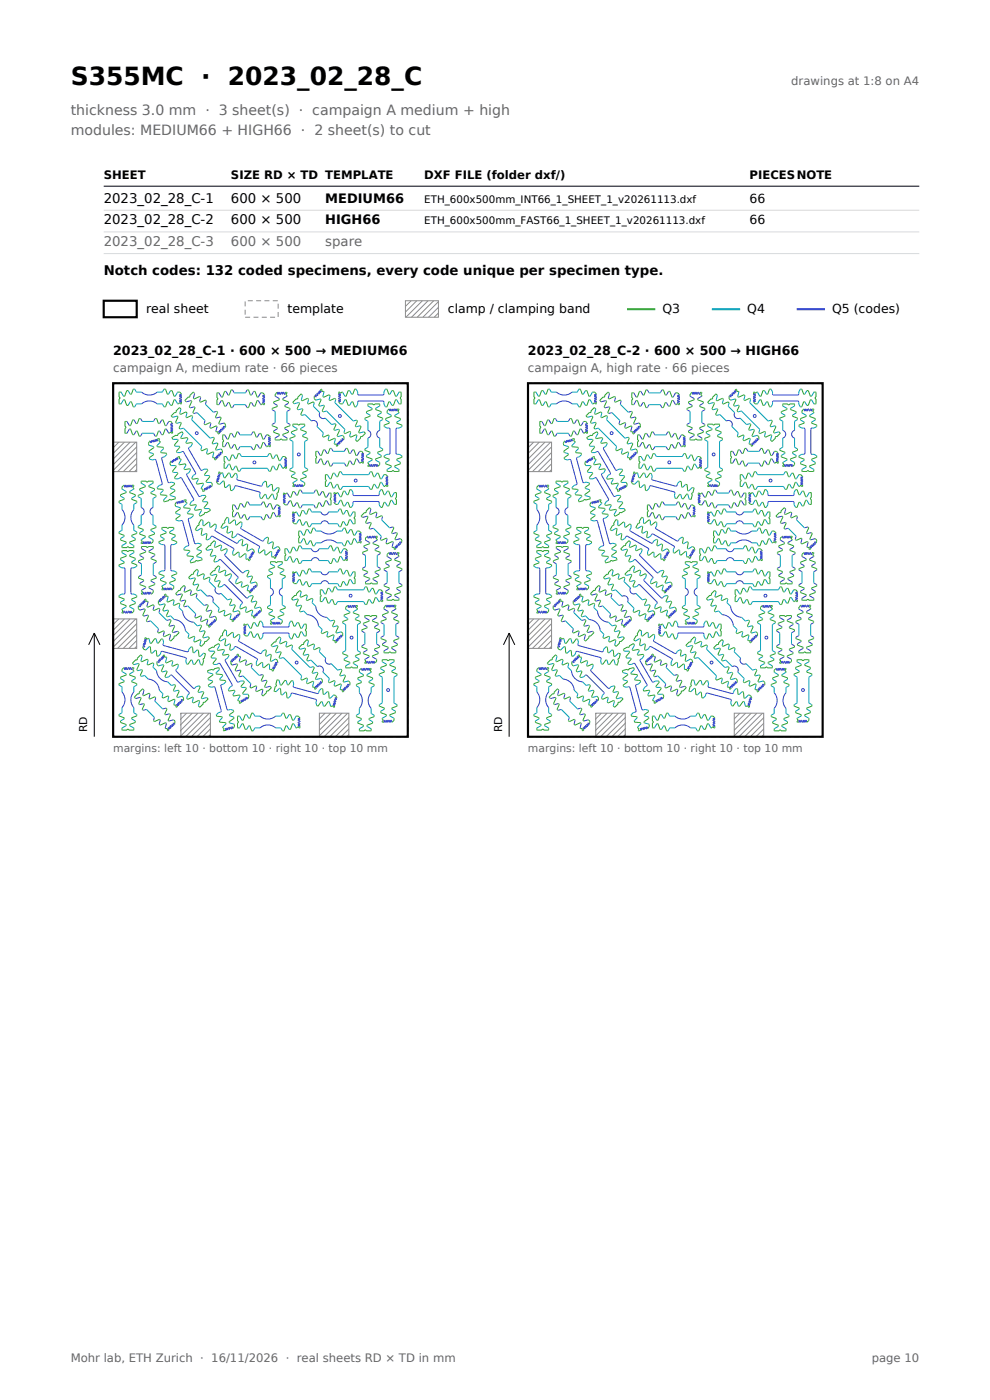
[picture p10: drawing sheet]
<svg xmlns="http://www.w3.org/2000/svg" width="210mm" height="297mm" viewBox="0 0 210 297" stroke-linecap="round" stroke-linejoin="round" font-family="sans-serif">
<defs><g id="words">
<text font-size="5.3" x="15" y="18">S355MC · 2023_02_28_C</text>
<g font-size="3" fill="#666">
<text x="15" y="24.5">thickness 3.0 mm · 3 sheet(s) · campaign A medium + high</text>
<text x="15" y="28.7">modules: MEDIUM66 + HIGH66 · 2 sheet(s) to cut</text>
</g>
<g font-size="2.8">
<text x="22" y="43">2023_02_28_C-1</text>
<text x="22" y="47.6">2023_02_28_C-2</text>
<text x="49" y="43">600 × 500</text>
<text x="49" y="47.6">600 × 500</text>
<text x="69" y="43">MEDIUM66</text>
<text x="69" y="47.6">HIGH66</text>
<text x="22" y="58.3">Notch codes: 132 coded specimens, every code unique per specimen type.</text>
</g>
<g font-size="2.8" fill="#666">
<text x="22" y="52.2">2023_02_28_C-3</text>
<text x="49" y="52.2">600 × 500</text>
<text x="69" y="52.2">spare</text>
</g>
<g font-size="2.7">
<text x="24" y="75.3">2023_02_28_C-1 · 600 × 500 → MEDIUM66</text>
<text x="112" y="75.3">2023_02_28_C-2 · 600 × 500 → HIGH66</text>
</g>
<g font-size="2.6">
<text x="159" y="43">66</text>
<text x="159" y="47.6">66</text>
<text x="31" y="66.4">real sheet</text>
<text x="61" y="66.4">template</text>
<text x="95" y="66.4">clamp / clamping band</text>
<text x="140.5" y="66.4">Q3</text>
<text x="158.5" y="66.4">Q4</text>
<text x="176.5" y="66.4">Q5 (codes)</text>
</g>
<g font-size="2.5" fill="#666">
<text x="167.8" y="18">drawings at 1:8 on A4</text>
<text x="24" y="78.9">campaign A, medium rate · 66 pieces</text>
<text x="112" y="78.9">campaign A, high rate · 66 pieces</text>
<text x="15" y="289">Mohr lab, ETH Zurich · 16/11/2026 · real sheets RD × TD in mm</text>
<text x="184.9" y="289">page 10</text>
</g>
<g font-size="2.5">
<text x="22" y="38">SHEET</text>
<text x="49" y="38">SIZE RD × TD TEMPLATE</text>
<text x="90" y="38">DXF FILE (folder dxf/)</text>
<text x="159" y="38">PIECESNOTE</text>
</g>
<g font-size="2.3">
<text x="18.5" y="155.3" transform="rotate(-90 18.5 155.3)">RD</text>
<text x="106.5" y="155.3" transform="rotate(-90 106.5 155.3)">RD</text>
</g>
<g font-size="2.3" fill="#666">
<text x="24" y="159.6">margins: left 10 · bottom 10 · right 10 · top 10 mm</text>
<text x="112" y="159.6">margins: left 10 · bottom 10 · right 10 · top 10 mm</text>
</g>
<g font-size="2.2">
<text x="90" y="43">ETH_600x500mm_INT66_1_SHEET_1_v20261113.dxf</text>
<text x="90" y="47.6">ETH_600x500mm_FAST66_1_SHEET_1_v20261113.dxf</text>
</g>
</g></defs>
<path d="M22 39.5h173M20 134.3v22M20 134.3l-1.2 2.5M20 134.3l1.2 2.5M108 134.3v22M108 134.3l-1.2 2.5M108 134.3l1.2 2.5" fill="none" stroke="#000" stroke-width=".21"/>
<path d="M22 44.6h173M22 49.2h173M22 53.8h173" fill="none" stroke="#d9d9d9" stroke-width=".21"/>
<path d="M22 63.8h7v3.5h-7zM24 81.3h62.5v75h-62.5zM112 81.3h62.5v75h-62.5z" fill="none" stroke="#000" stroke-width=".46"/>
<path d="M52 63.8h7v3.5h-7zM24 81.3h62.5v75h-62.5zM112 81.3h62.5v75h-62.5z" fill="none" stroke="#8c8c8c" stroke-width=".21" stroke-dasharray="1.1 .7" stroke-linecap="butt"/>
<g fill="none" stroke="#8c8c8c" stroke-width=".21">
<path d="M86 63.8h7v3.5h-7zM86 63.8h-.1M87.2 63.8l-1.3 1.2M88.4 63.8l-2.5 2.5M89.6 63.8l-3.5 3.5M90.8 63.8l-3.5 3.5M92 63.8l-3.5 3.5M93 64l-3.3 3.3M93 65.2l-2.1 2.1M93 66.4l-.9 .9M24 93.8h5v6.2h-5zM24 93.8v.1"/>
<path d="M25.2 93.8l-1.2 1.2M26.4 93.8l-2.4 2.4M27.6 93.8l-3.6 3.6M28.8 93.8l-4.8 4.8M29.1 94.7l-5.1 5.1M29.1 95.9l-4.1 4.1M29.1 97.1l-3 2.9M29.1 98.3l-1.8 1.7M29.1 99.5l-.6 .5M112 93.8h5v6.2h-5zM112 93.8l-.1 .1M113.2 93.8l-1.3 1.3"/>
<path d="M114.4 93.8l-2.5 2.5M115.6 93.8l-3.7 3.6M116.8 93.8l-4.9 4.9M117 94.8l-5.1 5.1M117 96l-4.1 4M117 97.1l-2.9 2.9M117 98.4l-1.6 1.6M117 99.6l-.4 .4M24 131.3h5v6.2h-5zM24 131.3h.1M25.2 131.3l-1.2 1.2M26.4 131.3l-2.4 2.4"/>
<path d="M27.6 131.3l-3.6 3.6M28.8 131.3l-4.8 4.8M29.1 132.2l-5.1 5.1M29.1 133.4l-4.1 4.1M29.1 134.6l-3 2.9M29.1 135.8l-1.8 1.7M29.1 137l-.6 .5M112 131.3h5v6.2h-5zM112 131.3h-.1M113.2 131.3l-1.3 1.3M114.4 131.3l-2.5 2.5M115.6 131.3l-3.7 3.6"/>
<path d="M116.8 131.3l-4.9 4.8M117 132.3l-5.1 5.1M117 133.5l-4.1 4M117 134.6l-2.9 2.9M117 135.9l-1.6 1.6M117 137.1l-.4 .4M38.4 151.3h6.2v5h-6.2zM38.4 151.3h-.1M39.6 151.3l-1.3 1.3M40.8 151.3l-2.5 2.5M42 151.3l-3.7 3.7M43.2 151.3l-4.9 4.9"/>
<path d="M44.4 151.3l-5 5M44.7 152.2l-4.1 4.1M44.7 153.4l-2.9 2.9M44.7 154.6l-1.7 1.7M44.7 155.8l-.5 .5M67.7 151.3h6.3v5h-6.3zM67.7 151.3h.1M68.9 151.3l-1.2 1.3M70.2 151.3l-2.5 2.5M71.4 151.3l-3.7 3.7M72.5 151.3l-4.8 4.9M73.7 151.3l-4.9 5"/>
<path d="M74 152.2l-4 4.1M74 153.4l-2.9 2.9M74 154.6l-1.7 1.7M74 155.8l-.4 .5M126.4 151.3h6.2v5h-6.2zM126.4 151.3h-.1M127.6 151.3l-1.3 1.3M128.8 151.3l-2.5 2.5M130 151.3l-3.7 3.7M131.2 151.3l-4.9 4.9M132.4 151.3l-5 5M132.7 152.2l-4.1 4.1"/>
<path d="M132.7 153.4l-2.9 2.9M132.7 154.6l-1.7 1.7M132.7 155.8l-.5 .5M155.8 151.3h6.2v5h-6.2zM155.8 151.3h-.1M156.9 151.3l-1.2 1.2M158.1 151.3l-2.4 2.4M159.4 151.3l-3.7 3.7M160.6 151.3l-4.9 4.8M161.7 151.3l-5 5M162.1 152.2l-4.1 4.1M162.1 153.4l-2.9 2.9"/>
<path d="M162.1 154.6l-1.8 1.7M162.1 155.8l-.5 .5"/>
</g>
<path d="M133 65.6h6" fill="none" stroke="#2ba12b" stroke-width=".42"/>
<path d="M151 65.6h6" fill="none" stroke="#009eb8" stroke-width=".42"/>
<path d="M169 65.6h6" fill="none" stroke="#293dcc" stroke-width=".42"/>
<g fill="none" stroke="#2ba12b" stroke-width=".21">
<path d="M25.7 83.2h-.4v1a.19 .19 0 0 1 .1 .2 .19 .19 0 0 1-.1 .2v1h.4M26.2 84.8h.3l.4 1.2h.3M27 89.4h-.5v1.1a.19 .19 0 0 1 .2 .2 .19 .19 0 0 1-.2 .1v1.1h.5M27.2 82.9h-.3l-.4 1.1h-.3M27.4 91h.3l.4 1.2h.4M27.6 85.3h.3l.4 1h.3M28.5 89.1h-.4l-.4 1.2h-.3M28.6 82.6h-.3l-.4 1h-.3M28.9 91.5h.2l.4 1h.3M29.8 88.8h-.3l-.4 1h-.2M31.9 93.6l-.4 .4 .1 .5M32.5 96.2l.1 .3-.9 .6 .1 .3"/>
<path d="M32.5 94.7l.1 .3-1 .7 .1 .3M32.9 88.8h.3l.4 1h.3M33.3 93.2l.5-.2 .1 .3a.19 .19 0 0 0-.2 .2 .19 .19 0 0 0 .3 .1v.2M33.3 94.5l.1 .3 1.2 .1 .1 .3M33.9 91.5h-.3l-.4 1h-.3M34.1 95.8l.1 .2 1.1 .1v.4M34.3 89.1h.3l.4 1.2h.3M34.8 82.6h.3l.4 1h.3M35.3 91h-.3l-.4 1.2h-.3M35.8 85.3h-.3l-.4 1h-.3M35.8 89.4h.4l.4 .5M36.2 82.9h.3l.4 1.1h.3"/>
<path d="M36.3 97.8l-.3 .6 .3 .4M36.6 91.5v.4h-.2a.19 .19 0 0 0-.2-.2 .19 .19 0 0 0-.2 .2h-.2M37.2 84.8h-.3l-.4 1.2h-.3M37.2 98.8l.2 .2-.8 .9 .2 .3M37.6 88.3l.2 .2-.6 1.1 .3 .2M37.6 97.1l.4-.3 .1 .2a.19 .19 0 0 0 0 .3 .19 .19 0 0 0 .2 0l.1 .3M37.6 93.2l.2 .2-.8 1 .2 .3M37.7 83.2h.4l.4 .5M37.9 98.4l.2 .2 1.2-.2 .1 .3M38 94.7l.1 .2-.7 .8 .2 .3M38.3 89.6l.2 .2-.5 1 .2 .2M38.3 92.8l.2 .2 1.2-.2 .1 .3"/>
<path d="M38.4 86.8l-.4-.3-.7 .7v.3h-.2l-.8 .7 .3 .3M38.5 85.3v.3l-.2 .1a.19 .19 0 0 0-.2-.2 .19 .19 0 0 0-.2 .2l-.2-.1M38.8 92l-.2-.4-.9 .5-.1 .3-.2-.1-.9 .5 .2 .4M39 99.4l.2 .2 1-.2 .2 .3M39.4 93.8l.2 .3 1-.2 .2 .3M39.7 87.6l-.3-.2-1.1 .5-.2-.2M40.5 85l.2 .2-.5 1.1 .2 .2M40.9 88.4l-.3-.2-1 .4-.2-.2M41.2 86.3l.2 .2-.5 1 .2 .2M41.3 83.5l-.4-.3-.7 .7v.3h-.2l-.7 .7 .3 .3M42.6 84.3l-.3-.2-1.1 .5-.2-.2M43.8 85.1l-.3-.2-1 .4-.2-.2"/>
<path d="M43.9 99.5l.2 .3-.7 .8 .1 .3M44 95.4l-.2-.2-.9 .4-.3-.2M44.7 89.9l-.2-.2-1 .4-.2-.2M45.1 97l.1 .2a.19 .19 0 0 1 .3 0 .19 .19 0 0 1 0 .2l.2 .2 .2-.3M45.2 92.8l.3 .2-.5 1 .2 .2M45.3 96.1l-.1-.2-1.2 .5-.2-.3M45.8 91.5l.1 .2a.19 .19 0 0 1 .3 0 .19 .19 0 0 1 0 .2l.2 .2 .2-.3M45.9 87.3l.3 .2-.5 1 .2 .2M46 94l.2 .2-.5 1.1 .2 .2M46 90.6l-.1-.2-1.2 .5-.2-.3M46.5 83.4h-.5v1a.19 .19 0 0 1 .2 .2 .19 .19 0 0 1-.2 .2v1h.5M46.7 88.5l.2 .2-.5 1.1 .2 .2"/>
<path d="M46.8 95.3l.3 .2M46.9 85h.3l.4 1.1h.4M47.2 95.6h.1M47.2 95.6l-.1 .6M47.5 89.8l.4 .3-.2 .1 .2 .1-.1 .4M47.7 92.3h-.5v1a.19 .19 0 0 1 .2 .2 .19 .19 0 0 1-.2 .2v1h.5M48 83.1h-.4l-.4 1.1h-.3M48 96.9h-.5v1a.19 .19 0 0 1 .2 .2 .19 .19 0 0 1-.2 .2v1h.5M48.2 93.9h.2l.5 1.2 .3-.1M48.4 85.4h.2l.4 1h.3M48.5 98.5h.2l.5 1.1h.3M49.2 92h-.3l-.5 1.1h-.2"/>
<path d="M49.3 82.8l-.3-.1-.4 1.1h-.2M49.5 96.6h-.3l-.5 1.1h-.2M49.6 94.3h.3l.3 1.1h.4M49.9 98.9h.3l.3 1h.4M50.6 91.7h-.4l-.3 1h-.3M50.9 96.3l-.4-.1-.3 1.1h-.3M52.4 82.8l.3-.1 .4 1.1h.3M53.4 85.4h-.3l-.4 1h-.3M53.6 91.7h.4l.3 1h.3M53.8 83.1h.3l.4 1.1h.3M54.6 94.3h-.3l-.3 1.1h-.4M54.8 85h-.3l-.4 1.1h-.3"/>
<path d="M55 92h.3l.5 1.1h.2M55.7 83.3l-.4 .1M55.8 83.4h.1M55.8 83.4l.3 .4M56 93.9h-.2l-.5 1.2-.3-.1M56.1 85.5v.3h-.2a.19 .19 0 0 0-.2-.1 .19 .19 0 0 0-.2 .1h-.2M56.5 92.3h.5v.2h.2l.1 .3M57.1 96.3l.3-.1 .4 1.1h.3M57.3 94.4v.3l-.2 .1a.19 .19 0 0 0-.2-.2 .19 .19 0 0 0-.2 .2l-.2-.1M57.8 90v.3l1 .4v.3M58.1 98.9h-.3l-.4 1h-.3M58.1 91.4v.3l1.1 .4v.3"/>
<path d="M58.4 92.9v.4h1a.19 .19 0 0 1 .2-.2 .19 .19 0 0 1 .2 .2h1v-.4M58.4 96.6h.4l.4 1.1h.3M58.8 86v.2l-1 .4v.4M58.9 83.2l-.3 .2v.2h-.2v.5M59.2 84.5v.3l-1.1 .4v.4M59.5 98.5h-.3l-.4 1.1h-.4M59.9 96.9h.5l.4 .4M60 84.5v.3l1.2 .4v.4M60.5 86l-.1 .2 1.1 .4v.4M60.5 83.2h.3l.1 .3a.19 .19 0 0 0-.2 .2 .19 .19 0 0 0 .2 .1l-.1 .3M60.8 99v.3h-.3a.19 .19 0 0 0-.1-.1 .19 .19 0 0 0-.2 .1h-.3M61.2 91.4v.3l-1.2 .4v.3"/>
<path d="M61.5 90v.3l-1.1 .4 .1 .3M61.5 99.5v.3l1 .4v.3M62.2 90.4v-.4h1a.19 .19 0 0 0 .2 .2 .19 .19 0 0 0 .2-.2h1v.4M62.5 92.3v.3l-1 .4v.3M63 90.9v.3l-1.2 .4v.3M63.3 85.4l.2 .2-.5 1.1 .3 .2M63.8 90.9v.3l1.1 .4v.3M64.1 86.7l.1 .2-.4 1 .2 .2M64.2 83.9l-.4-.3-.7 .7v.3h-.2l-.8 .7 .3 .3M64.2 92.3v.3l1 .4v.3M65.2 99.5v.3l-1 .4v.3M65.4 84.8l-.2-.3-1.1 .5-.2-.2"/>
<path d="M66.6 85.5l-.2-.2-1 .4-.2-.2M66.7 84.6h.1M66.7 84.6l.3 .3M66.7 84v.6M67.4 95.8h-.4v1a.19 .19 0 0 1 .2 .2 .19 .19 0 0 1-.2 .2v1h.4M67.9 82.8l.2-.2 .2 .1a.19 .19 0 0 0 0 .3 .19 .19 0 0 0 .3 0l.1 .2M67.9 84.6l.2 .2-.5 1.1 .2 .3M67.9 97.4h.3l.4 1.1h.3M68.6 86l.2 .2-.4 .9 .2 .3M68.9 95.5h-.3l-.4 1.1h-.3M69.3 97.8h.3l.4 1h.3M69.8 92.5l-.2-.2-1 .4-.2-.2"/>
<path d="M70 84l-.2-.2-1.1 .5-.2-.2M70.3 95.2l-.3-.1-.4 1.1h-.3M70.9 94.1l.1 .2a.19 .19 0 0 1 .3 0 .19 .19 0 0 1 0 .2l.2 .2 .2-.3M71 89.9l.3 .2-.5 1 .2 .2M71.1 93.2l-.2-.2-1.1 .5-.2-.3M71.2 84.8l-.2-.3-1 .5-.2-.2M71.8 91.1l.2 .2-.5 1.1 .2 .2M71.9 85.2l.3 .5h.5M72.6 92.4l.4 .3-.1 .6M72.7 83.2h-.2a.19 .19 0 0 1-.2 .2 .19 .19 0 0 1-.2-.2h-.2v.4M73.1 84.8h.3l.4 1.2h.4M73.4 95.2l.3-.1 .4 1.1h.3"/>
<path d="M74.2 82.9h-.4l-.4 1.1h-.3M74.4 97.8h-.3l-.4 1h-.3M74.4 91.7l-.2-.2-1 .5-.2-.3M74.6 85.3h.3l.3 1h.4M74.8 95.5h.3l.4 1.1h.3M75.6 82.6h-.4l-.3 1h-.3M75.6 89.1l.2 .3-.4 .9 .2 .2M75.7 92.4l-.2-.2-1.1 .5-.2-.2M75.8 97.4h-.3l-.4 1.1h-.3M76.3 95.8l.4-.1 .4 .5M76.3 90.3l.3 .3-.5 1.1 .2 .2M77.1 97.9v.3h-.2a.19 .19 0 0 0-.2-.1 .19 .19 0 0 0-.2 .1h-.2"/>
<path d="M77.2 91.6l.3 .3-.7 .8a.19 .19 0 0 0-.3 0 .19 .19 0 0 0 0 .2l-.7 .8-.3-.4M77.5 95.2l-.1 .4 1.1 .3v.3M77.8 96.6v.3l1.1 .5v.2M78.1 86.1v-.4h1a.19 .19 0 0 0 .2 .2 .19 .19 0 0 0 .2-.2h1v.4M78.1 98.1l-.1 .2a.19 .19 0 0 1 .2 .2 .19 .19 0 0 1-.2 .2l.1 .2h.3M78.5 88v.3l-1.1 .4 .1 .3M78.9 86.6v.3l-1.1 .4v.3M79.7 86.6v.3l1.1 .4v.3M80.1 88v.3l1 .4v.3M80.5 98.1v.5l-.5 .3M80.8 96.6v.3l-1.1 .5v.2M81.1 95.2v.4l-1 .3v.3"/>
<path d="M81.5 96.7v.3l1 .4v.3M81.7 82.6h.4l.4 1h.2M81.8 98.1v.3l1.2 .4v.3M82.1 99.6l.1 .4h1a.19 .19 0 0 1 .2-.2 .19 .19 0 0 1 .2 .2h1v-.4M82.5 89.5v.3l-1 .4v.3M82.6 86.8l-.5 .4v.4M82.7 85.3h-.2l-.4 1h-.4M83 88.1v.3l-1.2 .4v.3M83.1 82.9h.4l.4 1.1h.3M83.8 88.1v.3l1.1 .4v.3M84.2 84.8h-.3l-.4 1.2h-.4M84.2 89.5v.3l1 .4v.3"/>
<path d="M84.2 86.8h.4v.2a.19 .19 0 0 0-.2 .2 .19 .19 0 0 0 .2 .2v.2M84.6 83.2h.5v1a.19 .19 0 0 0-.2 .2 .19 .19 0 0 0 .2 .2v1l-.5 .1M84.9 98.1v.3l-1.1 .4v.3M85.2 96.7v.3l-1 .4v.3M113.7 83.2h-.4v1a.19 .19 0 0 1 .1 .2 .19 .19 0 0 1-.1 .2v1h.4M114.2 84.8h.3l.4 1.2h.3M115 89.4h-.5v1.1a.19 .19 0 0 1 .2 .2 .19 .19 0 0 1-.2 .1v1.1h.5M115.2 82.9h-.3l-.4 1.1h-.3M115.4 91h.3l.4 1.2h.4M115.6 85.3h.3l.4 1h.3M116.5 89.1h-.4l-.4 1.2h-.3M116.6 82.6h-.3l-.4 1h-.3"/>
<path d="M116.9 91.5h.2l.4 1h.3M117.8 88.8h-.3l-.4 1h-.2M119.7 96h.1M119.9 93.6l-.4 .4 .1 .5M120.5 96.2l.1 .3-.9 .6 .1 .3M120.5 94.7l.1 .3-1 .7 .1 .3M120.9 88.8h.3l.4 1h.3M121.3 93.2l.5-.2 .1 .3a.19 .19 0 0 0-.2 .2 .19 .19 0 0 0 .3 .1v.2M121.3 94.5l.1 .3 1.2 .1 .1 .3M121.9 91.5h-.3l-.4 1h-.3M122.1 95.8l.1 .2 1.1 .1v.4M122.3 89.1h.3l.4 1.2h.3"/>
<path d="M122.8 82.6h.3l.4 1h.3M123.3 91h-.3l-.4 1.2h-.3M123.8 85.3h-.3l-.4 1h-.3M123.8 89.4h.4l.4 .5M124.2 82.9h.3l.4 1.1h.3M124.3 97.8l-.3 .6 .3 .4M124.6 91.5v.4h-.2a.19 .19 0 0 0-.2-.2 .19 .19 0 0 0-.2 .2h-.2M125.2 84.8h-.3l-.4 1.2h-.3M125.2 98.8l.2 .2-.8 .9 .2 .3M125.6 88.3l.2 .2-.6 1.1 .3 .2M125.6 97.1l.4-.3 .1 .2a.19 .19 0 0 0 0 .3 .19 .19 0 0 0 .2 0l.1 .3M125.6 93.2l.2 .2-.8 1 .2 .3"/>
<path d="M125.7 83.2h.4l.4 .5M125.9 98.4l.2 .2 1.2-.2 .1 .3M126 94.7l.1 .2-.7 .8 .2 .3M126.3 89.6l.2 .2-.5 1 .2 .2M126.3 92.8l.2 .2 1.2-.2 .1 .3M126.4 86.8l-.4-.3-.7 .7v.3h-.2l-.8 .7 .3 .3M126.5 85.3v.3l-.2 .1a.19 .19 0 0 0-.2-.2 .19 .19 0 0 0-.2 .2l-.2-.1M126.8 92l-.2-.4-.9 .5-.1 .3-.2-.1-.9 .5 .2 .4M127 99.4l.2 .2 1-.2 .2 .3M127.4 93.8l.2 .3 1-.2 .2 .3M127.7 87.6l-.3-.2-1.1 .5-.2-.2M128.5 85l.2 .2-.5 1.1 .2 .2"/>
<path d="M128.9 88.4l-.3-.2-1 .4-.2-.2M129.2 86.3l.2 .2-.5 1 .2 .2M129.3 83.5l-.3-.3-.8 .7v.3h-.2l-.7 .7 .3 .3M130.6 84.3l-.3-.2-1.1 .5-.2-.2M131.8 85.1l-.3-.2-1 .4-.2-.2M131.9 99.5l.2 .3-.7 .8 .1 .3M132 95.4l-.2-.2-.9 .4-.3-.2M132.7 89.9l-.2-.2-1 .4-.2-.2M133.1 97l.1 .2a.19 .19 0 0 1 .3 0 .19 .19 0 0 1 0 .2l.2 .2 .2-.3M133.2 92.8l.3 .2-.5 1 .2 .2M133.3 96.1l-.1-.2-1.1 .5-.3-.3M133.8 91.5l.1 .2a.19 .19 0 0 1 .3 0 .19 .19 0 0 1 0 .2l.2 .2 .2-.3"/>
<path d="M133.9 87.3l.3 .2-.5 1 .2 .2M134 94l.2 .2-.5 1.1 .2 .2M134 90.6l-.1-.2-1.2 .5-.2-.3M134.5 83.4h-.5v1a.19 .19 0 0 1 .2 .2 .19 .19 0 0 1-.2 .2v1h.5M134.7 88.5l.2 .2-.5 1.1 .2 .2M134.8 95.3l.3 .2M134.9 85h.3l.4 1.1h.4M135.2 95.6h.1M135.2 95.6l-.1 .6M135.5 89.8l.4 .3-.2 .1 .2 .1-.1 .4M135.7 92.3h-.5v1a.19 .19 0 0 1 .2 .2 .19 .19 0 0 1-.2 .2v1h.5M136 83.1h-.4l-.4 1.1h-.3"/>
<path d="M136 96.9h-.5v1a.19 .19 0 0 1 .2 .2 .19 .19 0 0 1-.2 .2v1h.5M136.2 93.9h.2l.5 1.2 .3-.1M136.4 85.4h.2l.4 1h.3M136.5 98.5h.2l.5 1.1h.3M137.2 92h-.3l-.5 1.1h-.2M137.3 82.8l-.3-.1-.4 1.1h-.2M137.5 96.6h-.3l-.5 1.1h-.2M137.6 94.3h.3l.3 1.1h.4M137.9 98.9h.3l.3 1h.4M138.6 91.7h-.4l-.3 1h-.3M138.9 96.3l-.4-.1-.3 1.1h-.3M140.4 82.8l.3-.1 .4 1.1h.3"/>
<path d="M141.4 85.4h-.3l-.4 1h-.3M141.6 91.7h.4l.3 1h.3M141.8 83.1h.3l.4 1.1h.3M142.6 94.3h-.3l-.3 1.1h-.4M142.8 85h-.3l-.4 1.1h-.3M143 92h.3l.5 1.1h.2M143.3 83.4h.4l.4 .4M144 93.9h-.2l-.5 1.2-.3-.1M144.1 85.5v.3h-.2a.19 .19 0 0 0-.2-.1 .19 .19 0 0 0-.2 .1h-.2M144.5 92.3h.5v.2h.2l.1 .3M145.1 96.3l.3-.1 .4 1.1h.2M145.3 94.4v.3l-.2 .1a.19 .19 0 0 0-.2-.2 .19 .19 0 0 0-.2 .2l-.2-.1"/>
<path d="M145.8 90v.3l1 .4v.3M146 98.9h-.2l-.4 1h-.3M146.1 91.4v.3l1.1 .4v.3M146.4 92.9v.4h1a.19 .19 0 0 1 .2-.2 .19 .19 0 0 1 .2 .2h1v-.4M146.4 96.6h.4l.4 1.1h.3M146.8 86v.2l-1 .4v.4M146.9 83.2l-.3 .2v.2h-.2v.5M147.2 84.5v.3l-1.1 .4v.4M147.5 98.5h-.3l-.4 1.1h-.4M147.9 96.9h.5l.4 .4M148 84.5v.3l1.2 .4v.4M148.5 86l-.1 .2 1.1 .4v.4"/>
<path d="M148.5 83.2h.3l.1 .3a.19 .19 0 0 0-.2 .2 .19 .19 0 0 0 .2 .1l-.1 .3M148.8 99v.3h-.3a.19 .19 0 0 0-.1-.1 .19 .19 0 0 0-.2 .1h-.3M149.2 91.4v.3l-1.2 .4v.3M149.5 90v.3l-1.1 .4 .1 .3M149.5 99.5v.3l1 .4v.3M150.2 90.4v-.4h1a.19 .19 0 0 0 .2 .2 .19 .19 0 0 0 .2-.2h1v.4M150.5 92.3v.3l-1 .4v.3M151 90.9v.3l-1.2 .4v.3M151.3 85.4l.2 .2-.5 1.1 .3 .2M151.8 90.9v.3l1.1 .4v.3M152.1 86.7l.1 .2-.4 1 .2 .2M152.2 83.9l-.4-.3-.7 .7v.3h-.2l-.8 .7 .3 .3"/>
<path d="M152.2 92.3v.3l1 .4v.3M153.2 99.5v.3l-1 .4v.3M153.4 84.8l-.2-.3-1.1 .5-.2-.2M154.6 85.5l-.2-.2-1 .4-.2-.2M154.7 84v.6l.3 .3M155.4 95.8h-.4v1a.19 .19 0 0 1 .2 .2 .19 .19 0 0 1-.2 .2v1h.4M155.9 82.8l.2-.2 .2 .1a.19 .19 0 0 0 0 .3 .19 .19 0 0 0 .3 0l.1 .2M155.9 84.6l.2 .2-.5 1.1 .2 .3M155.9 97.4h.3l.4 1.1h.3M156.6 86l.2 .2-.4 .9 .2 .3M156.9 95.5h-.3l-.4 1.1h-.3M157.3 97.8h.3l.4 1h.3"/>
<path d="M157.8 92.5l-.2-.2-1 .4-.2-.2M158 84l-.2-.2-1.1 .5-.2-.2M158.3 95.2l-.3-.1-.4 1.1h-.3M158.9 94.1l.1 .2a.19 .19 0 0 1 .3 0 .19 .19 0 0 1 0 .2l.2 .2 .2-.3M159 89.9l.3 .2-.5 1 .2 .2M159.1 93.2l-.2-.2-1.1 .5-.2-.3M159.2 84.8l-.2-.3-1 .5-.2-.2M159.8 91.1l.2 .2-.5 1.1 .2 .2M159.9 85.2l.3 .5h.5M160.6 92.4l.4 .3-.1 .6M160.7 83.2h-.2a.19 .19 0 0 1-.2 .2 .19 .19 0 0 1-.2-.2h-.2v.4M161.1 84.8h.3l.4 1.2h.4"/>
<path d="M161.4 95.2l.3-.1 .4 1.1h.3M162.2 82.9h-.4l-.4 1.1h-.3M162.4 97.8h-.3l-.4 1h-.3M162.4 91.7l-.2-.2-1 .5-.2-.3M162.6 85.3h.3l.3 1h.4M162.8 95.5h.3l.4 1.1h.3M163.6 82.6h-.4l-.3 1h-.3M163.6 89.1l.2 .3-.4 .9 .2 .2M163.7 92.4l-.2-.2-1.1 .5-.2-.2M163.8 97.4h-.3l-.4 1.1h-.3M164.3 95.8l.4-.1 .4 .5M164.3 90.3l.3 .3-.5 1.1 .2 .2"/>
<path d="M165.1 97.9v.3h-.2a.19 .19 0 0 0-.2-.1 .19 .19 0 0 0-.2 .1h-.2M165.2 91.6l.3 .3-.7 .8a.19 .19 0 0 0-.3 0 .19 .19 0 0 0 0 .2l-.7 .8-.3-.4M165.5 95.2l-.1 .4 1.1 .3v.3M165.8 96.6v.3l1.1 .5v.2M166.1 86.1v-.4h1a.19 .19 0 0 0 .2 .2 .19 .19 0 0 0 .2-.2h1v.4M166.1 98.1l-.1 .2a.19 .19 0 0 1 .2 .2 .19 .19 0 0 1-.2 .2l.1 .2h.3M166.5 88v.3l-1.1 .4 .1 .3M166.9 86.6v.3l-1.1 .4v.3M167.7 86.6v.3l1.1 .4v.3M168.1 88v.3l1 .4v.3M168.5 98.1v.5l-.5 .3M168.8 96.6v.3l-1.1 .5v.2"/>
<path d="M169.1 95.2v.4l-1 .3v.3M169.5 96.7v.3l1 .4v.3M169.7 82.6h.4l.4 1h.2M169.8 98.1v.3l1.2 .4v.3M170.2 99.6v.4h1a.19 .19 0 0 1 .2-.2 .19 .19 0 0 1 .2 .2h1v-.4M170.5 89.5v.3l-1 .4v.3M170.6 86.8l-.5 .4 .1 .4M170.7 85.3h-.2l-.4 1h-.4M171 88.1v.3l-1.2 .4v.3M171.1 82.9h.4l.4 1.1h.3M171.8 88.1v.3l1.1 .4v.3M172.2 84.8h-.3l-.4 1.2h-.4"/>
<path d="M172.2 89.5v.3l1 .4v.3M172.2 86.8h.4v.2a.19 .19 0 0 0-.2 .2 .19 .19 0 0 0 .2 .2v.2M172.6 83.2h.5v1a.19 .19 0 0 0-.2 .2 .19 .19 0 0 0 .2 .2v1l-.5 .1M172.9 98.1v.3l-1.1 .4v.3M173.2 96.7v.3l-1 .4v.3M25.3 112.8v.4l1 .4v.2M25.6 114.2v.4l1.1 .4v.3M25.9 117.3v-.5h1a.19 .19 0 0 0 .2 .2 .19 .19 0 0 0 .2-.2h1v.5M25.9 115.7v.5h1a.19 .19 0 0 1 .2-.2 .19 .19 0 0 1 .2 .2h1v-.5M26.3 119.2v.2l-1 .4v.3M26.3 105.7v.2l-1 .4v.4M26.4 102.9l-.5 .4v.5"/>
<path d="M26.7 117.7v.3l-1.1 .4v.4M26.7 104.2v.3l-1.1 .4v.4M27.5 117.7v.3l1.2 .4v.4M27.5 104.2v.3l1.2 .4v.4M28 119.2v.2l1 .4v.3M28 105.7v.2l1 .4v.4M28 102.9h.3l.1 .3a.19 .19 0 0 0-.2 .2 .19 .19 0 0 0 .2 .1l-.1 .3M28.7 114.2v.4l-1.2 .4v.3M29 112.8v.4l-1 .4v.2M29.4 111.6v.3l1 .4v.3M29.7 113v.3l1.1 .4v.3M30 102.5v-.4h1a.19 .19 0 0 0 .2 .2 .19 .19 0 0 0 .2-.2h1v.4"/>
<path d="M30 114.5v.2a.19 .19 0 0 1 .1 .2 .19 .19 0 0 1-.1 .2v.2h.3M30 116.4v-.5h1.1a.19 .19 0 0 0 .2 .2 .19 .19 0 0 0 .1-.2h1.1v.5M30.4 104.4v.3l-1 .4v.3M30.4 118.3v.3l-1 .3v.4M30.8 103v.3l-1.1 .4v.3M30.9 116.9v.2l-1.2 .5v.3M31.6 103v.3l1.1 .4v.3M31.7 116.9l-.1 .2 1.2 .5v.3M32 104.4v.3l1.1 .4-.1 .3M32.1 118.3v.3l1 .3v.4M32.4 114.5v.4l-.4 .4M32.7 113v.3l-1.1 .4v.3"/>
<path d="M33 111.6l.1 .3-1.1 .4v.3M33.4 103.4l.1 .3 1 .1 .1 .3M34 104.6l.1 .4 1.2 .1 .1 .3M34.4 112.3v-.4h1a.19 .19 0 0 0 .2 .2 .19 .19 0 0 0 .2-.2h1v.4M34.8 114.2v.3l-1 .4v.3M35.2 112.8v.3l-1.1 .4v.3M36 112.8v.3l1.1 .4v.3M36.4 114.2v.3l1.1 .4-.1 .3M36.9 102.4l.1 .4-.9 .6 .1 .3M37 103.9l.1 .3-1 .7 .1 .2M37.1 105.4l.1 .4-1 .3a.19 .19 0 0 0-.2-.1 .19 .19 0 0 0-.2 .2l-1 .3-.1-.5M37.5 106.5l-.4 .5 .2 .4"/>
<path d="M37.6 100.2l.1 .3-.7 .8 .2 .3M38.1 109.2l.1 .2-.9 .7 .1 .3M38.2 107.7l.1 .2-1 .7 .1 .4M39 106.1l.4-.1 .1 .2a.19 .19 0 0 0-.1 .2 .19 .19 0 0 0 .2 .2v.2M39 107.5v.2l1.2 .1 .1 .4M39 116.4l.1 .3 1.1 .1v.2M39.7 117.6l.1 .3 1.2 .1v.3M39.8 108.7v.3l1.1 .1 .1 .3M40.3 106.9l.2 .3 1-.2 .2 .3M40.7 101.4l.2 .3 1-.2 .2 .2M41.3 108l.1 .3 1.2-.2 .1 .2M41.7 102.4l.1 .3 1.2-.2 .2 .2"/>
<path d="M42.6 115.4l.1 .3-.9 .6 .1 .3M42.6 116.8l.1 .3-1 .7 .1 .3M42.6 112.1l.3 .1-.2 1.2 .3 .2M42.7 103.6l.1 .2a.19 .19 0 0 1 .2 0 .19 .19 0 0 1 0 .3l.1 .2 .4-.3M42.8 118.4h.1M42.8 118.4v.4l-1 .2a.19 .19 0 0 0-.2-.1 .19 .19 0 0 0-.1 .2l-1 .3-.1-.4M43 110.5l-.3-.3-.6 .9a.19 .19 0 0 1 .1 .3 .19 .19 0 0 1-.2 0l-.6 .9 .4 .3M43.5 105.1l.2 .3-.7 .8 .1 .2M43.7 113.2l.2 .1-.2 1.1 .3 .1M43.9 106.4l.2 .3-.8 1 .1 .2M44.3 100.9l.2 .3-.8 .9 .2 .2M44.4 107.9l.2 .4-.9 .5a.19 .19 0 0 0-.2-.1 .19 .19 0 0 0-.1 .3l-.9 .5-.2-.4"/>
<path d="M44.5 110.9l-.3-.1-.9 .7-.3-.1M44.8 102.3l.2 .4M44.9 116.5l.2 .2-.5 1.1 .2 .2M45 102.7h.1M45 102.7l-.2 .6M45.6 117.8l.2 .2-.4 1 .2 .2M45.7 115l-.3-.3-.7 .7v.3h-.3l-.7 .7 .3 .4M45.9 111.4l-.3-.2-.9 .7-.2-.2M45.9 102.1l.3 .5 .4 .1M47 115.9l-.2-.3-1.1 .5-.2-.2M47.2 100.4l-.2-.1a.19 .19 0 0 1-.2 .1 .19 .19 0 0 1-.1-.2h-.2l-.1 .3M47.3 102.1h.2l.2 1.2 .3 .1"/>
<path d="M48.1 111.6l.2 .2-.2 1.2 .3 .1M48.2 116.6l-.2-.2-1 .4-.2-.2M48.5 110l-.4-.2-.5 .8a.19 .19 0 0 1 .1 .3 .19 .19 0 0 1-.3 .1l-.5 .9 .4 .2M48.5 102.9h.3l.1 1.1 .3 .1M48.8 100.5l-.3-.1-.7 1-.3-.1M49.1 112.7l.3 .1-.2 1.1 .3 .2M49.8 107.2h-.5v1a.19 .19 0 0 1 .2 .2 .19 .19 0 0 1-.2 .2v1h.5M50 110.5l-.3-.2-1 .8-.2-.2M50.2 100.5l-.3-.1-.7 .9-.2-.1M50.2 108.8h.3l.4 1.1h.4M50.7 117.3l-.2-.2-.8 .7-.3-.2M51.2 114.4l.3 .2-.2 1.1 .3 .1"/>
<path d="M51.3 106.8h-.4l-.4 1.2h-.3M51.3 110.9l-.3-.2-.8 .7-.2-.1M51.7 109.2h.2l.4 1h.4M52.2 117.6l-.3-.1-.9 .7-.3-.1M52.2 118.5l.2 .2a.19 .19 0 0 1 .2-.1 .19 .19 0 0 1 .1 .3h.2l.2-.4M52.3 115.4l.3 .2-.3 1.2 .3 .1M52.7 106.5h-.4l-.4 1h-.2M53.4 116.4l.4 .2 .1 .6M55.7 106.5h.3l.4 1h.3M56.2 102.1l.3 .1 .1 1.1h.3M56.2 116.8l-.3-.1-.8 .6-.3-.1M56.4 105l-.2-.1-.7 .9-.3-.1"/>
<path d="M56.7 114l.3 .1-.2 1.1 .2 .1M56.7 109.2h-.3l-.4 1h-.3M57.1 106.8h.3l.4 1.2h.3M57.4 119.6v-.4h1a.19 .19 0 0 0 .2 .2 .19 .19 0 0 0 .2-.2h1v.4M57.4 102.8l.3 .1 .2 1.2h.2M57.6 117.1l-.2-.1-.9 .8-.3-.2M57.6 118.1l.2 .1a.19 .19 0 0 1 .3-.1 .19 .19 0 0 1 0 .3l.3 .1 .2-.4M57.7 114.9l.3 .2-.2 1.2 .2 .1M57.9 104.9l-.2-.1-.7 1-.4-.1M58.1 108.8h-.3l-.4 1.1h-.3M58.6 107.2l.4-.1v.2h.2l.2 .3M58.8 103.5l.4 .1-.2 1a.19 .19 0 0 0-.3 .1 .19 .19 0 0 0 .2 .2l-.3 1-.4-.1"/>
<path d="M58.9 116l.4 .2 .1 .4M59.4 116.7l-.1 .1M59.4 116.7h.1M59.4 109.2v.4h-.2a.19 .19 0 0 0-.2-.2 .19 .19 0 0 0-.2 .2h-.2M60.1 106.6l.4 .5h.5M60.9 116.4l-.5 .1v1a.19 .19 0 0 1 .2 .2 .19 .19 0 0 1-.2 .2v1h.5M61 104.6h-.3a.19 .19 0 0 1-.2 .2 .19 .19 0 0 1-.1-.2h-.3v.4M61.4 118.1h.2l.5 1.1h.3M61.4 106.2h.3l.4 1.2h.4M61.8 100.9v.3l1.2 .4v.3M62.1 110.6l.3 .5h.5M62.2 102.4l-.1 .2a.19 .19 0 0 1 .2 .2 .19 .19 0 0 1-.2 .2l.1 .2h.3"/>
<path d="M62.4 116.1h-.3l-.5 1.2h-.2M62.5 104.3h-.4l-.4 1.2h-.3M62.8 118.5h.3l.3 1h.4M62.9 106.7h.2l.4 1h.3M62.9 108.6h-.2a.19 .19 0 0 1-.2 .2 .19 .19 0 0 1-.2-.2h-.2v.4M63.4 110.3h.2l.5 1.1h.3M63.8 115.8h-.4l-.3 1h-.3M63.8 112.7h-.4v1a.19 .19 0 0 1 .1 .2 .19 .19 0 0 1-.1 .2v1h.4M63.8 104h-.3l-.4 1h-.2M64.3 114.3h.3l.4 1.1h.3M64.4 108.3h-.3l-.5 1.2h-.2M64.6 102.4v.4l-.5 .4"/>
<path d="M64.8 110.7h.3l.4 1h.3M64.9 100.9v.3l-1.1 .4v.3M65.3 112.4h-.3l-.4 1.1h-.3M65.7 114.8l.3-.1 .4 1.1h.3M65.8 108h-.3l-.4 1h-.3M66.7 112.1h-.3l-.4 1h-.3M66.9 104h.3l.4 1h.3M67.9 106.7h-.3l-.4 1h-.3M68.3 104.3h.3l.4 1.2h.3M69.3 106.2h-.3l-.4 1.2h-.3M69.5 100.7h-.5v1.1a.19 .19 0 0 1 .2 .1 .19 .19 0 0 1-.2 .2v1.1h.5M69.8 104.6h.4v1.1a.19 .19 0 0 0-.2 .2 .19 .19 0 0 0 .2 .1v1.1h-.4"/>
<path d="M69.9 102.4l.3-.1 .4 1.2h.4M70 115.8h.3l.4 1h.2M70.9 106.5l.3 .5h.5M70.9 118.5h-.2l-.4 1h-.3M71 100.4h-.4l-.4 1.1h-.3M71.3 116.1h.4l.4 1.2h.3M71.4 102.8h.2l.4 1h.4M71.7 104.5h-.2a.19 .19 0 0 1-.2 .2 .19 .19 0 0 1-.2-.2h-.2v.4M72 108h.3l.4 1h.3M72.2 106.2h.2l.4 1.1h.4M72.4 100.1h-.4l-.4 1h-.2M72.4 118.1h-.3l-.4 1.1h-.4"/>
<path d="M72.8 116.4h.5l.4 .5M72.9 112.1h.3l.4 1h.3M73 110.7h-.3l-.4 1h-.3M73.2 104.2h-.4l-.4 1.2h-.2M73.4 108.3h.3l.4 1.2h.3M73.6 106.6h.3l.3 1h.4M73.7 118.5v.4h-.3a.19 .19 0 0 0-.1-.2 .19 .19 0 0 0-.2 .2h-.3M73.9 114.8l-.3-.1-.4 1.1h-.3M74.3 112.4h.3l.4 1.1h.3M74.4 110.3h-.3l-.4 1.1h-.3M74.6 103.9h-.4l-.3 1h-.3M74.9 108.6h.4v1.1a.19 .19 0 0 0-.2 .2 .19 .19 0 0 0 .2 .1v1.1h-.4"/>
<path d="M75.3 114.3h-.3l-.4 1.1h-.3M75.8 112.7h.4l.4 .5M76.6 114.8v.3l-.2 .1a.19 .19 0 0 0-.2-.2 .19 .19 0 0 0-.2 .2l-.2-.1M77.9 109.5l.2 .2-.6 1.1 .3 .2M77.9 116.5l.1 .3-1.1 .4v.3M78 113.8l-.5 .3 .1 .5M78.4 115.1v.3l-1.2 .4v.3M78.5 100.1h.4l.4 1h.2M78.6 110.8l.2 .2-.5 1 .2 .2M78.7 108l-.4-.3-.7 .8v.2h-.2l-.8 .7 .3 .4M79.2 115.1v.3l1.1 .4v.3M79.5 102.8h-.2l-.4 1h-.4"/>
<path d="M79.6 116.5v.3l1 .4v.3M79.7 113.8h.3v.2a.19 .19 0 0 0-.2 .2 .19 .19 0 0 0 .2 .2v.2M79.9 100.4h.4l.4 1.1h.3M79.9 108.9l-.2-.3-1.1 .6-.2-.2M80.8 103.9h.3l.4 1h.2M81 102.4l-.3-.1-.4 1.2h-.4M81.1 109.6l-.2-.2-1 .5-.2-.2M81.7 106.6h-.2l-.4 1h-.3M81.9 100.7h-.5M81.9 100.7h.1M81.9 100.7l.3 .4M82.1 114.4l-.2-.2-1 .4-.2-.2"/>
<path d="M82.1 117.6v.5M82.1 104.2h.4l.4 1.2h.3M82.1 117.6h.1M82.3 101.1h.1M82.3 102.8l-.1 .4h-.2a.19 .19 0 0 0-.2-.2 .19 .19 0 0 0-.2 .2h-.2M82.3 101.1v.1M82.5 120v.2l-1 .4v.4M82.6 117.2l-.5 .4M83 118.5v.3l-1.2 .4v.4M83.2 106.2h-.3l-.4 1.1h-.4M83.2 116l.1 .2a.19 .19 0 0 1 .3 0 .19 .19 0 0 1 0 .2l.2 .2 .2-.3M83.3 111.8l.2 .2-.4 1 .2 .2"/>
<path d="M83.4 115.1l-.2-.2-1.1 .5-.2-.2M83.6 104.5h.5v1.1a.19 .19 0 0 0-.2 .2 .19 .19 0 0 0 .2 .1v1.1h-.5M83.8 118.5v.3l1.1 .4v.4M84.1 113l.2 .2-.5 1.1 .2 .2M84.2 120v.2l1 .4v.4M84.2 117.2h.4v.3a.19 .19 0 0 0-.2 .2 .19 .19 0 0 0 .2 .2v.2M84.9 114.3l.3 .3v.6M113.3 112.8v.4l1 .4v.2M113.6 114.2v.4l1.1 .4v.3M113.9 117.3v-.5h1a.19 .19 0 0 0 .2 .2 .19 .19 0 0 0 .2-.2h1v.5M113.9 115.7v.5h1a.19 .19 0 0 1 .2-.2 .19 .19 0 0 1 .2 .2h1v-.5M114.3 119.2v.2l-1 .4v.3"/>
<path d="M114.3 105.7v.2l-1 .4v.4M114.4 102.9l-.5 .4v.5M114.7 117.7v.3l-1.1 .4v.4M114.7 104.2v.3l-1.1 .4v.4M115.5 117.7v.3l1.2 .4v.4M115.5 104.2v.3l1.2 .4v.4M116 119.2v.2l1 .4v.3M116 105.7v.2l1 .4v.4M116 102.9h.3l.1 .3a.19 .19 0 0 0-.2 .2 .19 .19 0 0 0 .2 .1l-.1 .3M116.7 114.2v.4l-1.2 .4v.3M117 112.8v.4l-1 .4v.2M117.4 111.6v.3l1 .4v.3"/>
<path d="M117.7 113v.3l1.1 .4v.3M118 102.5v-.4h1a.19 .19 0 0 0 .2 .2 .19 .19 0 0 0 .2-.2h1v.4M118 114.5v.2a.19 .19 0 0 1 .1 .2 .19 .19 0 0 1-.1 .2v.2h.3M118 116.4v-.5h1.1a.19 .19 0 0 0 .2 .2 .19 .19 0 0 0 .1-.2h1.1v.5M118.4 104.4v.3l-1 .4v.3M118.4 118.3v.3l-1 .3v.4M118.8 103v.3l-1.1 .4v.3M118.9 116.9v.2l-1.2 .5v.3M119.6 103v.3l1.1 .4v.3M119.7 116.9l-.1 .2 1.2 .5v.3M120 104.4v.3l1.1 .4-.1 .3M120.1 118.3v.3l1 .3v.4"/>
<path d="M120.4 114.5v.4l-.4 .4M120.7 113v.3l-1.1 .4v.3M121 111.6l.1 .3-1.1 .4v.3M121.4 103.4l.1 .3 1 .1 .1 .3M122 104.6l.1 .4 1.2 .1 .1 .3M122.4 112.3v-.4h1a.19 .19 0 0 0 .2 .2 .19 .19 0 0 0 .2-.2h1v.4M122.8 114.2v.3l-1 .4v.3M123.2 112.8v.3l-1.1 .4v.3M124 112.8v.3l1.1 .4v.3M124.4 114.2v.3l1.1 .4-.1 .3M124.9 102.4l.1 .4-.9 .6 .1 .3M125 103.9l.1 .3-1 .7 .1 .2"/>
<path d="M125.1 105.4l.1 .4-1 .3a.19 .19 0 0 0-.2-.1 .19 .19 0 0 0-.2 .2l-1 .3-.1-.5M125.5 106.5l-.4 .5 .2 .4M125.6 100.2l.1 .3-.7 .8 .2 .3M126.1 109.2l.1 .2-.9 .7 .1 .3M126.2 107.7l.1 .2-1 .7 .1 .4M127 106.1l.4-.1 .1 .2a.19 .19 0 0 0-.1 .2 .19 .19 0 0 0 .2 .2v.2M127 107.5v.2l1.2 .1 .1 .4M127 116.4l.1 .3 1.1 .1v.2M127.7 117.6l.1 .3 1.2 .1v.3M127.8 108.7v.3l1.1 .1 .1 .3M128.3 106.9l.2 .3 1-.2 .2 .3M128.7 101.4l.2 .3 1-.2 .2 .2"/>
<path d="M129.3 108l.1 .3 1.2-.2 .1 .2M129.7 102.4l.1 .3 1.2-.2 .2 .2M130.6 115.4l.1 .3-.9 .6 .1 .3M130.6 116.8l.1 .3-1 .7 .1 .3M130.6 112.1l.3 .1-.2 1.2 .3 .2M130.7 103.6l.1 .2a.19 .19 0 0 1 .2 0 .19 .19 0 0 1 0 .3l.1 .2 .4-.3M130.7 118.3l.1 .5-1 .2a.19 .19 0 0 0-.2-.1 .19 .19 0 0 0-.1 .2l-1 .3-.1-.4M131 110.5l-.3-.3-.6 .9a.19 .19 0 0 1 .1 .3 .19 .19 0 0 1-.2 0l-.6 .9 .4 .3M131.5 105.1l.2 .3-.7 .8 .1 .2M131.7 113.2l.2 .1-.2 1.1 .3 .1M131.9 106.4l.2 .3-.8 1 .1 .2M132.3 100.9l.2 .3-.8 .9 .2 .2"/>
<path d="M132.4 107.9l.2 .4-.9 .5a.19 .19 0 0 0-.2-.1 .19 .19 0 0 0-.1 .3l-.9 .5-.2-.4M132.5 110.9l-.3-.1-.9 .7-.3-.1M132.8 102.3l.2 .4M132.9 116.5l.2 .2-.5 1.1 .2 .2M133 102.7h.1M133 102.7l-.2 .6M133.6 117.8l.2 .2-.4 1 .2 .2M133.7 115l-.3-.3-.7 .7v.3h-.3l-.7 .7 .3 .4M133.9 111.4l-.3-.2-.9 .7-.2-.2M133.9 102.1l.3 .5 .4 .1M135 115.9l-.2-.3-1.1 .5-.2-.2M135.2 100.4l-.2-.1a.19 .19 0 0 1-.2 .1 .19 .19 0 0 1-.1-.2h-.2l-.1 .3"/>
<path d="M135.3 102.1h.2l.2 1.2 .3 .1M136.1 111.6l.2 .2-.2 1.2 .3 .1M136.2 116.6l-.2-.2-1 .4-.2-.2M136.5 110l-.4-.2-.5 .8a.19 .19 0 0 1 .1 .3 .19 .19 0 0 1-.3 .1l-.5 .9 .4 .2M136.5 102.9h.3l.1 1.1 .3 .1M136.8 100.5l-.3-.1-.7 1-.3-.1M137.1 112.7l.3 .1-.2 1.1 .3 .2M137.8 107.2h-.5v1a.19 .19 0 0 1 .2 .2 .19 .19 0 0 1-.2 .2v1h.5M138 110.5l-.3-.2-1 .8-.2-.2M138.2 100.5l-.3-.1-.7 .9-.2-.1M138.2 108.8h.3l.4 1.1h.4M138.7 117.3l-.2-.2-.8 .7-.3-.2"/>
<path d="M139.2 114.4l.3 .2-.2 1.1 .3 .1M139.3 106.8h-.4l-.4 1.2h-.3M139.3 110.9l-.3-.2-.8 .7-.2-.1M139.7 109.2h.2l.4 1h.3M140.2 117.6l-.3-.1-.9 .7-.3-.1M140.2 118.5l.2 .2a.19 .19 0 0 1 .2-.1 .19 .19 0 0 1 .1 .3h.2l.2-.4M140.3 115.4l.3 .2-.3 1.2 .3 .1M140.6 106.5h-.3l-.4 1h-.2M141.4 116.4l.4 .2 .1 .6M143.7 106.5h.3l.4 1h.3M144.2 102.1l.3 .1 .1 1.1h.3M144.2 116.8l-.3-.1-.8 .6-.3-.1"/>
<path d="M144.4 105l-.2-.1-.7 .9-.3-.1M144.7 114l.3 .1-.2 1.1 .2 .1M144.7 109.2h-.3l-.4 1h-.3M145.1 106.8h.3l.4 1.2h.3M145.4 119.6v-.4h1a.19 .19 0 0 0 .2 .2 .19 .19 0 0 0 .2-.2h1v.4M145.4 102.8l.3 .1 .2 1.2h.2M145.6 117.1l-.2-.1-.9 .8-.3-.2M145.6 118.1l.2 .1a.19 .19 0 0 1 .3-.1 .19 .19 0 0 1 0 .3l.3 .1 .2-.4M145.7 114.9l.3 .2-.2 1.2 .2 .1M145.9 104.9l-.2-.1-.7 1-.4-.1M146.1 108.8h-.3l-.4 1.1h-.3M146.6 107.2l.4-.1v.2h.2l.2 .3"/>
<path d="M146.8 103.5l.4 .1-.2 1a.19 .19 0 0 0-.3 .1 .19 .19 0 0 0 .2 .2l-.3 1-.4-.1M146.9 116l.4 .2 .1 .4M147.4 116.7l-.1 .1M147.4 116.7h.1M147.4 109.2v.4h-.2a.19 .19 0 0 0-.2-.2 .19 .19 0 0 0-.2 .2h-.2M148.1 106.6l.4 .5h.5M148.9 116.4l-.5 .1v1a.19 .19 0 0 1 .2 .2 .19 .19 0 0 1-.2 .2v1h.5M149 104.6h-.3a.19 .19 0 0 1-.2 .2 .19 .19 0 0 1-.1-.2h-.3v.4M149.4 118.1h.2l.5 1.1h.3M149.4 106.2h.3l.4 1.2h.4M149.8 100.9v.3l1.2 .4v.3M150.1 110.6l.3 .5h.5"/>
<path d="M150.2 102.4l-.1 .2a.19 .19 0 0 1 .2 .2 .19 .19 0 0 1-.2 .2l.1 .2h.3M150.4 116.1h-.3l-.5 1.2h-.2M150.5 104.3h-.4l-.4 1.2h-.3M150.8 118.5h.3l.3 1h.4M150.9 106.7h.2l.4 1h.3M150.9 108.6h-.2a.19 .19 0 0 1-.2 .2 .19 .19 0 0 1-.2-.2h-.2v.4M151.4 110.3h.2l.5 1.1h.3M151.8 115.8h-.4l-.3 1h-.3M151.8 112.7h-.4v1a.19 .19 0 0 1 .1 .2 .19 .19 0 0 1-.1 .2v1h.4M151.8 104h-.3l-.4 1h-.2M152.1 103.2h.1M152.2 103.2h.1"/>
<path d="M152.3 114.3h.3l.4 1.1h.3M152.4 108.3h-.3l-.5 1.2h-.2M152.6 102.4v.4l-.3 .4M152.8 110.7h.3l.4 1h.3M152.9 100.9v.3l-1.1 .4v.3M153.3 112.4h-.3l-.4 1.1h-.3M153.7 114.8l.3-.1 .4 1.1h.3M153.8 108h-.3l-.4 1h-.3M154.7 112.1h-.3l-.4 1h-.3M154.9 104h.3l.4 1h.3M155.9 106.7h-.3l-.4 1h-.3M156.3 104.3h.3l.4 1.2h.3"/>
<path d="M157.3 106.2h-.3l-.4 1.2h-.3M157.5 100.7h-.5v1.1a.19 .19 0 0 1 .2 .1 .19 .19 0 0 1-.2 .2v1.1h.5M157.8 104.6h.4v1.1a.19 .19 0 0 0-.2 .2 .19 .19 0 0 0 .2 .1v1.1h-.4M157.9 102.4l.3-.1 .4 1.2h.4M158 115.8h.3l.4 1h.2M158.9 106.5l.3 .5h.5M158.9 118.5h-.2l-.4 1h-.3M159 100.4h-.4l-.4 1.1h-.3M159.3 116.1h.4l.4 1.2h.3M159.4 102.8h.2l.4 1h.4M159.7 104.5h-.2a.19 .19 0 0 1-.2 .2 .19 .19 0 0 1-.2-.2h-.2v.4M160 108h.3l.4 1h.3"/>
<path d="M160.2 106.2h.2l.4 1.1h.4M160.4 100.1h-.4l-.4 1h-.2M160.4 118.1h-.3l-.4 1.1h-.4M160.8 116.4h.5l.4 .5M160.9 112.1h.3l.4 1h.3M161 110.7h-.3l-.4 1h-.3M161.2 104.2h-.4l-.4 1.2h-.2M161.4 108.3h.3l.4 1.2h.3M161.6 106.6h.3l.3 1h.4M161.7 118.5v.4h-.3a.19 .19 0 0 0-.1-.2 .19 .19 0 0 0-.2 .2h-.3M161.9 114.8l-.3-.1-.4 1.1h-.3M162.3 112.4h.3l.4 1.1h.3"/>
<path d="M162.4 110.3h-.3l-.4 1.1h-.3M162.6 103.9h-.4l-.3 1h-.3M162.9 108.6h.4v1.1a.19 .19 0 0 0-.2 .2 .19 .19 0 0 0 .2 .1v1.1h-.4M163.3 114.3h-.3l-.4 1.1h-.3M163.8 112.7h.4l.4 .5M164.6 114.8v.3l-.2 .1a.19 .19 0 0 0-.2-.2 .19 .19 0 0 0-.2 .2l-.2-.1M165.9 109.5l.2 .2-.6 1.1 .3 .2M165.9 116.5l.1 .3-1.1 .4v.3M166 113.8l-.5 .3 .1 .5M166.4 115.1v.3l-1.2 .4v.3M166.5 100.1h.4l.4 1h.2M166.6 110.8l.2 .2-.5 1 .2 .2"/>
<path d="M166.7 108l-.4-.3-.7 .8v.2h-.2l-.8 .7 .3 .4M167.2 115.1v.3l1.1 .4v.3M167.5 102.8h-.2l-.4 1h-.4M167.6 116.5v.3l1 .4v.3M167.7 113.8h.3v.2a.19 .19 0 0 0-.2 .2 .19 .19 0 0 0 .2 .2v.2M167.9 100.4h.4l.4 1.1h.3M167.9 108.9l-.2-.3-1.1 .6-.2-.2M168.8 103.9h.3l.4 1h.2M169 102.4l-.3-.1-.4 1.2h-.4M169.1 109.6l-.2-.2-1 .5-.2-.2M169.4 100.7h.5l.4 .5M169.7 106.6h-.2l-.4 1h-.3"/>
<path d="M170.1 114.4l-.2-.2-1 .4-.2-.2M170.1 117.6l.1 .5M170.1 104.2h.4l.4 1.2h.3M170.1 117.6h.1M170.3 102.8l-.1 .4h-.2a.19 .19 0 0 0-.2-.2 .19 .19 0 0 0-.2 .2h-.2M170.5 120v.2l-1 .4v.4M170.6 117.2l-.5 .4M171 118.5v.3l-1.2 .4v.4M171.2 106.2h-.3l-.4 1.1h-.4M171.2 116l.1 .2a.19 .19 0 0 1 .3 0 .19 .19 0 0 1 0 .2l.2 .2 .2-.3M171.3 111.8l.2 .2-.4 1 .2 .2M171.4 115.1l-.2-.2-1.1 .5-.2-.2"/>
<path d="M171.6 104.5h.5v1.1a.19 .19 0 0 0-.2 .2 .19 .19 0 0 0 .2 .1v1.1h-.5M171.8 118.5v.3l1.1 .4v.4M172.1 113l.2 .2-.5 1.1 .2 .2M172.2 120v.2l1 .4v.4M172.2 117.2h.4v.3a.19 .19 0 0 0-.2 .2 .19 .19 0 0 0 .2 .2v.2M172.9 114.3l.3 .3v.6M25.3 126.3v.4l1 .3v.3M25.6 127.7v.4l1.1 .4v.2M25.9 129.2v.2a.19 .19 0 0 1 .2 .2 .19 .19 0 0 1-.2 .2v.2h.4M27.9 130h.1M28 130h.1M28.3 129.2l.1 .5-.4 .3"/>
<path d="M28.7 127.7v.4l-1.2 .4v.2M29 126.3v.4l-1 .3v.3M29.4 122.3v.3l1 .4v.3M29.4 128.5l-.1 .6 .4 .3M29.7 123.7v.3l1.2 .5v.2M30 125.2v.2a.19 .19 0 0 1 .2 .2 .19 .19 0 0 1-.2 .2v.2h.4M30.1 139.3l-.3-.3-.7 .7v.2h-.3l-.7 .8 .3 .3M30.3 137.2l.2 .6 .5 .1M30.6 127.3l.2-.2 .2 .2a.19 .19 0 0 0 0 .2 .19 .19 0 0 0 .3 0l.1 .2M30.6 129.2l.2 .2-.5 1.1 .2 .2M31.3 130.5l.2 .2-.5 1 .3 .2M31.6 135.5l-.2-.1a.19 .19 0 0 1-.2 .1 .19 .19 0 0 1-.2-.2h-.2l-.1 .3"/>
<path d="M31.6 137.2l.3 .1 .1 1.2h.3M32.5 125.2v.5l-.5 .3M32.7 128.5l-.2-.2-1.1 .5-.2-.2M32.8 123.7v.3l-1.2 .5 .1 .2M32.9 138l.3 .1 .1 1 .3 .1M33.1 122.3v.3l-1 .4v.3M33.1 135.6l-.3-.1-.7 1-.3-.1M33.7 127.4l-.1 .6 .3 .4M33.8 121.4v.4l1 .3v.3M33.9 129.3l-.2-.2-1 .4-.2-.2M34.1 122.8v.3l1.1 .5v.2M34.4 124.3v.2a.19 .19 0 0 1 .1 .2 .19 .19 0 0 1-.1 .2v.2h.3"/>
<path d="M34.5 139.2l.3-.2 .2 .1a.19 .19 0 0 0 0 .3 .19 .19 0 0 0 .2 0l.2 .1M34.5 135.6h-.3l-.6 .8h-.3M34.8 126.3l.3-.3 .2 .2a.19 .19 0 0 0 0 .2 .19 .19 0 0 0 .2 0l.2 .2M34.8 128.1l.2 .2-.5 1.1 .3 .2M34.9 134l-.2-.2-1 .5-.3-.2M35.5 129.4l.2 .2-.4 1 .2 .2M36.1 131.5l.2 .2-.5 1 .2 .2M36.2 134.7l-.2-.2-1.1 .6-.3-.3M36.8 132.7l.2 .2-.5 1.1 .2 .2M36.8 124.3v.5l-.4 .3M36.9 127.5l-.2-.3-1.1 .5-.2-.2M37.1 122.8v.3l-1.1 .5v.2"/>
<path d="M37.4 121.4l.1 .4-1.1 .3v.3M37.6 133.9l.4 .3-.8 .8a.19 .19 0 0 0-.2 0 .19 .19 0 0 0 0 .2l-.8 .8-.3-.3M38.1 128.2l-.2-.2-1 .4-.2-.2M38.5 126l.2 .2-.5 1.1 .2 .2M39.2 127.3l.2 .2-.5 1 .3 .2M39.3 124.5l-.3-.3-.7 .7v.3h-.3l-.7 .7 .3 .3M40.5 137.2l.3 .1 .1 1.1 .3 .1M40.6 125.4l-.2-.3-1.2 .5-.1-.2M41.2 122.6l.2 .2-.5 1.1 .3 .2M41.3 135.2l-.2-.2-1 .4-.2-.2M41.8 137.9l.3 .1 .1 1.2 .3 .1M41.8 126.1l-.2-.2-1 .4-.2-.2"/>
<path d="M41.9 123.9l.2 .2-.4 1 .2 .2M42.1 121.1l-.4-.3-.7 .7v.3h-.3l-.7 .7 .3 .3M42.5 132.6l.3 .2-.5 1 .2 .2M42.6 135.9l-.2-.2-1.1 .5-.2-.2M42.7 130.9l-.1-.2-1 .4-.3-.2M43.1 138.6l.5 .1-.3 1a.19 .19 0 0 0-.2 .1 .19 .19 0 0 0 .1 .3l-.3 1-.4-.1M43.3 133.8l.2 .2-.5 1.1 .2 .2M43.3 121.9l-.2-.2-1.1 .5-.2-.2M43.8 132.5l.2 .2a.19 .19 0 0 1 .2 0 .19 .19 0 0 1 0 .2l.2 .2 .3-.3M43.9 128.3l.3 .2-.5 1 .2 .2M44.1 131.6l-.2-.2-1.1 .5-.3-.3M44.1 135.1l.3 .3-.7 .7a.19 .19 0 0 0-.3 0 .19 .19 0 0 0 0 .3l-.7 .7-.3-.3"/>
<path d="M44.5 122.7l-.2-.2-1 .4-.2-.2M44.7 129.5l.2 .2-.5 1.1 .2 .2M45.4 138.1l.1 .3-.7 .9 .1 .3M45.5 130.8l.4 .3-.1 .6M45.7 139.6l.2 .2-.7 .9 .2 .3M45.8 121.8l.2 .2-.5 1.1 .2 .3M46.1 137.7l.1 .3 1.2-.2 .2 .3M46.5 123.2l.2 .1-.4 1 .2 .3M46.6 136.9l-.3-.4-.8 .5-.1 .3-.3-.1-.8 .5 .2 .4M46.6 120.4l-.3-.4-.7 .8v.2h-.3l-.7 .8 .3 .3M47.2 138.8l.1 .2 1.1-.2 .2 .3M47.6 135.5l.3 .1-.2 1.2 .3 .2"/>
<path d="M47.7 129.7l-.2-.2-1 .4-.2-.2M47.9 121.2l-.2-.2-1.1 .5-.2-.2M48 133.9l-.3-.3-.6 .9a.19 .19 0 0 1 .1 .3 .19 .19 0 0 1-.2 0l-.6 .9 .4 .3M48.7 136.6l.2 .1-.2 1.1 .3 .2M48.8 131.3l.1 .2a.19 .19 0 0 1 .3 0 .19 .19 0 0 1 0 .2l.2 .2 .2-.3M48.9 127.1l.3 .2-.5 1 .2 .2M49 130.4l-.2-.2-1.1 .5-.2-.3M49.1 122l-.2-.3-1 .5-.2-.2M49.5 134.3l-.3-.1-.9 .7-.3-.1M49.7 128.3l.2 .2-.5 1.1 .2 .2M50.2 139l.2-.2 .2 .1a.19 .19 0 0 0 0 .3 .19 .19 0 0 0 .3 0l.1 .2M50.5 129.6l.4 .3-.1 .6"/>
<path d="M50.9 134.8l-.3-.2-.9 .7-.2-.2M51.4 123.6l-.2-.2-1 .4-.2-.2M51.7 134.4l.4 .5h.5M52.3 128.9l-.2-.2-1 .5-.2-.3M52.5 125.2l.1 .2a.19 .19 0 0 1 .3 0 .19 .19 0 0 1 0 .2l.1 .2 .3-.3M52.6 132.4h-.3a.19 .19 0 0 1-.1 .2 .19 .19 0 0 1-.2-.2h-.3v.4M52.6 121l.2 .2-.4 1 .2 .2M52.7 124.3l-.2-.2-1.1 .5-.2-.2M53 134.1h.3l.4 1.1h.4M53.3 122.2l.3 .2-.5 1.1 .2 .2M53.4 130.5l.1 .2a.19 .19 0 0 1 .3 0 .19 .19 0 0 1 0 .3l.1 .1 .3-.2M53.5 126.3l.2 .3-.4 .9 .2 .2"/>
<path d="M53.6 129.6l-.2-.2-1.1 .5-.2-.2M54.1 132.1h-.4l-.4 1.2h-.3M54.2 123.5l.3 .3v.5M54.2 127.5l.3 .3-.5 1.1 .2 .2M54.5 134.5h.2l.4 1h.3M54.5 124.3l-.1 .1M54.5 124.3h.1M55.1 128.8l.3 .3-.1 .6M55.4 131.8h-.3l-.4 1h-.2M56.2 137.9l.3 .1-.2 1.1 .3 .1M56.8 128.7v.3l1 .4v.3M57.1 130.1v.3l1.1 .4v.3"/>
<path d="M57.3 138.8l.3 .2-.3 1.2 .3 .1M57.4 131.6v.2a.19 .19 0 0 1 .2 .2 .19 .19 0 0 1-.2 .2v.2h.3M57.8 121.5v.3l-1 .4v.3M58.2 120.1v.3l-1.1 .4v.3M58.4 139.8l.4 .2 .1 .7M58.8 136.9l.1 .2-.5 1.1 .3 .3M59 120.1v.3l1.2 .4v.3M59.5 138.3l.2 .2-.5 .9 .2 .3M59.5 121.5v.3l1 .4v.3M59.6 135.5l-.4-.3-.7 .7v.2h-.2l-.8 .8 .3 .3M59.8 131.6l.1 .4-.5 .4M60.2 130.1v.3l-1.2 .4v.3"/>
<path d="M60.5 128.7v.3l-1 .4v.3M60.9 136.3l-.3-.2-1.1 .5-.2-.2M61.6 131.8h.4l.3 1h.3M62 137.1l-.2-.3-1 .5-.2-.2M62.1 123.3l.4 .5h.4M62.6 134.5h-.3l-.3 1h-.4M62.9 121.3h-.2a.19 .19 0 0 1-.2 .2 .19 .19 0 0 1-.2-.2l-.2 .1v.3M63 132.1h.4l.4 1.2h.2M63.1 127.1l.2 .2-.5 1.1 .2 .2M63.4 123h.3l.4 1.1h.3M63.8 128.4l.2 .2-.5 1 .3 .2M63.9 125.6l-.3-.3-.8 .7v.3h-.2l-.7 .7 .3 .3"/>
<path d="M64 134.1h-.2l-.4 1.1h-.4M64.4 121h-.3l-.4 1.2h-.3M64.5 132.4h.5v1.1a.19 .19 0 0 0-.2 .2 .19 .19 0 0 0 .2 .1v1.1h-.5M64.6 137.5l.2 .2-.5 1.1 .2 .2M64.8 123.4h.3l.4 1h.3M65.2 126.4l-.3-.2-1.1 .5-.1-.2M65.3 138.8l.2 .2-.4 1 .2 .2M65.4 136l-.3-.3-.7 .7v.3h-.3l-.7 .7 .3 .3M65.8 120.7h-.3l-.4 1h-.3M66.4 127.2l-.3-.3-.9 .5-.2-.2M66.7 136.9l-.2-.3-1.1 .5-.2-.2M67.9 137.6l-.2-.2-1 .4-.2-.2"/>
<path d="M68.4 125.2h-.5v1a.19 .19 0 0 1 .2 .2 .19 .19 0 0 1-.2 .2v1h.5M68.9 126.8h.2l.5 1.1h.3M69.5 134.2l-.1-.2-1 .4-.3-.2M69.9 124.8h-.3l-.5 1.2h-.2M70.3 127.2h.3l.3 1h.4M70.6 135.8l.2 .2a.19 .19 0 0 1 .2 0 .19 .19 0 0 1 0 .2l.2 .2 .3-.3M70.8 131.6l.2 .2-.5 1 .2 .2M70.9 134.9l-.2-.2-1.1 .5-.3-.3M71.3 124.5h-.4l-.3 1h-.3M71.5 132.8l.3 .2-.6 1.1 .2 .2M72 120.7h.3l.4 1h.3M72.3 134l.4 .4-.1 .6"/>
<path d="M72.7 138.4v.3l1 .4v.2M73 123.4h-.3l-.4 1h-.3M73 139.7v.4l1.2 .4v.3M73.4 121h.3l.4 1.2h.3M73.7 131.2v.3l-1 .3v.4M73.8 128.5l-.5 .3 .1 .5M74.2 129.8v.2l-1.2 .5v.3M74.4 123h-.3l-.4 1.1h-.3M74.9 121.3l.4 .1v1a.19 .19 0 0 0-.2 .2 .19 .19 0 0 0 .2 .2v1h-.4M75 129.8v.2l1.1 .5v.3M75.4 131.2v.3l1 .3v.4M75.4 128.5h.4v.2a.19 .19 0 0 0-.2 .2 .19 .19 0 0 0 .2 .2v.2"/>
<path d="M76.1 139.7v.4l-1.1 .4v.3M76.4 138.4v.3l-1 .4v.2M76.8 137v.3l1 .4v.3M76.9 120.5v.4l1.1 .3-.1 .3M77.1 138.4v.3l1.2 .4v.3M77.2 121.9v.3l1.2 .5v.2M77.4 131v-.4h1.1a.19 .19 0 0 0 .1 .2 .19 .19 0 0 0 .2-.2h1.1v.4M77.4 139.9v.2a.19 .19 0 0 1 .2 .2 .19 .19 0 0 1-.2 .2v.2h.4M77.5 124.5h.3l.4 1h.2M77.6 123.4v.5h1a.19 .19 0 0 1 .2-.2 .19 .19 0 0 1 .2 .2h1v-.5M77.8 132.9v.3l-1 .4v.3M78.3 131.5v.3l-1.2 .4v.3"/>
<path d="M78.4 127.2h-.2l-.4 1h-.3M78.8 124.8h.4l.4 1.2h.3M79 131.5v.3l1.2 .4v.3M79.5 132.9v.3l1 .4v.3M79.9 139.9v.4l-.5 .4M79.9 126.8h-.3l-.4 1.1h-.4M80.2 138.4v.3l-1.2 .4v.3M80.3 121.9v.3l-1.1 .5v.2M80.3 125.2l.5-.1 .4 .5M80.5 137v.3l-1 .4v.3M80.6 120.5v.4l-1 .3v.3M80.9 135.2v.3l1 .4v.2"/>
<path d="M81.2 127.2v.4h-.3a.19 .19 0 0 0-.1-.2 .19 .19 0 0 0-.2 .2h-.3M81.2 136.6v.3l1.1 .4v.3M81.5 138.1v.4h1a.19 .19 0 0 1 .2-.2 .19 .19 0 0 1 .2 .2h1v-.4M81.5 124v.3l1 .4v.3M81.8 125.4v.3l1.2 .4v.3M81.9 131.1v.3l-1 .4v.3M82 128.4l-.4 .2v.2h-.1v.4M82.1 126.9l.1 .4h1a.19 .19 0 0 1 .2-.1 .19 .19 0 0 1 .2 .1h1v-.4M82.3 129.7v.3l-1.1 .4v.3M83.1 129.7v.3l1.1 .4v.3M83.5 131.1v.3l1.1 .4v.3M83.6 128.4h.3l.1 .2a.19 .19 0 0 0-.2 .2 .19 .19 0 0 0 .2 .2l-.1 .2"/>
<path d="M84.2 136.6v.3l-1.1 .4v.3M84.6 135.2v.3l-1.1 .4v.2M84.9 125.4v.3l-1.1 .4v.3M85.2 124v.3l-1 .4v.3M113.3 126.3v.4l1 .3v.3M113.6 127.7v.4l1.1 .4v.2M113.9 129.2v.2a.19 .19 0 0 1 .2 .2 .19 .19 0 0 1-.2 .2v.2h.4M116.3 129.2l.1 .5-.5 .3M116.7 127.7v.4l-1.2 .4v.2M117 126.3v.4l-1 .3v.3M117.4 122.3v.3l1 .4v.3M117.4 128.5l-.1 .6 .4 .3"/>
<path d="M117.7 123.7v.3l1.2 .5v.2M118 125.2v.2a.19 .19 0 0 1 .2 .2 .19 .19 0 0 1-.2 .2v.2h.4M118.1 139.3l-.3-.3-.7 .7v.2h-.3l-.7 .8 .3 .3M118.3 137.2l.2 .5M118.5 137.7h.1M118.5 137.8l.5 .1M118.6 127.3l.2-.2 .2 .2a.19 .19 0 0 0 0 .2 .19 .19 0 0 0 .3 0l.1 .2M118.6 129.2l.2 .2-.5 1.1 .2 .2M119.3 130.5l.2 .2-.5 1 .3 .2M119.6 135.5l-.2-.1a.19 .19 0 0 1-.2 .1 .19 .19 0 0 1-.2-.2h-.2l-.1 .3M119.6 137.2l.3 .1 .1 1.2h.3M120.5 125.2v.5l-.5 .3"/>
<path d="M120.7 128.5l-.2-.2-1.1 .5-.2-.2M120.8 123.7v.3l-1.2 .5 .1 .2M120.9 138l.3 .1 .1 1 .3 .1M121.1 122.3v.3l-1 .4v.3M121.1 135.6l-.3-.1-.7 1-.3-.1M121.7 127.4l-.1 .6 .3 .4M121.8 121.4v.4l1 .3v.3M121.9 129.3l-.2-.2-1 .4-.2-.2M122.1 122.8v.3l1.1 .5v.2M122.4 124.3v.2a.19 .19 0 0 1 .1 .2 .19 .19 0 0 1-.1 .2v.2h.3M122.5 139.2l.3-.2 .2 .1a.19 .19 0 0 0 0 .3 .19 .19 0 0 0 .2 0l.2 .1M122.5 135.6h-.3l-.6 .8h-.3"/>
<path d="M122.8 126.3l.3-.3 .2 .2a.19 .19 0 0 0 0 .2 .19 .19 0 0 0 .2 0l.2 .2M122.8 128.1l.2 .2-.5 1.1 .3 .2M122.9 134l-.2-.2-1 .5-.3-.2M123.5 129.4l.2 .2-.4 1 .2 .2M124.1 131.5l.2 .2-.5 1 .2 .2M124.2 134.7l-.2-.2-1.1 .6-.3-.3M124.8 132.7l.2 .2-.5 1.1 .2 .2M124.8 124.3v.5l-.4 .3M124.9 127.5l-.2-.3-1.1 .5-.2-.2M125.1 122.8v.3l-1.1 .5v.2M125.4 121.4l.1 .4-1.1 .3v.3M125.6 133.9l.4 .3-.8 .8a.19 .19 0 0 0-.2 0 .19 .19 0 0 0 0 .2l-.8 .8-.3-.3"/>
<path d="M126.1 128.2l-.2-.2-1 .4-.2-.2M126.5 126l.2 .2-.5 1.1 .2 .2M127.2 127.3l.2 .2-.5 1 .3 .2M127.3 124.5l-.3-.3-.7 .7v.3h-.3l-.7 .7 .3 .3M128.5 137.2l.3 .1 .1 1.1 .3 .1M128.6 125.4l-.2-.3-1.2 .5-.1-.2M129.2 122.6l.2 .2-.5 1.1 .3 .2M129.3 135.2l-.2-.2-1 .4-.2-.2M129.8 137.9l.3 .1 .1 1.2 .3 .1M129.8 126.1l-.2-.2-1 .4-.2-.2M129.9 123.9l.2 .2-.4 1 .2 .2M130.1 121.1l-.4-.3-.7 .7v.3h-.3l-.7 .7 .3 .3"/>
<path d="M130.5 132.6l.3 .2-.5 1 .2 .2M130.6 135.9l-.2-.2-1.1 .5-.2-.2M130.7 130.9l-.1-.2-1 .4-.3-.2M131.1 138.6l.5 .1-.3 1a.19 .19 0 0 0-.2 .1 .19 .19 0 0 0 .1 .3l-.3 1-.4-.1M131.3 133.8l.2 .2-.5 1.1 .2 .2M131.3 121.9l-.2-.2-1.1 .5-.2-.2M131.8 132.5l.2 .2a.19 .19 0 0 1 .2 0 .19 .19 0 0 1 0 .2l.2 .2 .3-.3M131.9 128.3l.3 .2-.5 1 .2 .2M132.1 131.6l-.2-.2-1.1 .5-.3-.3M132.1 135.1l.3 .3-.7 .7a.19 .19 0 0 0-.3 0 .19 .19 0 0 0 0 .3l-.7 .7-.3-.3M132.5 122.7l-.2-.2-1 .4-.2-.2M132.7 129.5l.2 .2-.5 1.1 .2 .2"/>
<path d="M133.4 138.1l.1 .3-.7 .9 .1 .3M133.5 130.8l.4 .3-.1 .6M133.7 139.6l.2 .2-.7 .9 .2 .3M133.8 121.8l.2 .2-.5 1.1 .2 .3M134.1 137.7l.1 .3 1.2-.2 .2 .3M134.5 123.2l.2 .1-.4 1 .2 .3M134.6 136.9l-.3-.4-.8 .5-.1 .3-.3-.1-.8 .5 .2 .4M134.6 120.4l-.3-.4-.7 .8v.2h-.3l-.7 .8 .3 .3M135.2 138.8l.1 .2 1.1-.2 .2 .3M135.6 135.5l.3 .1-.2 1.2 .3 .2M135.7 129.7l-.2-.2-1 .4-.2-.2M135.9 121.2l-.2-.2-1.1 .5-.2-.2"/>
<path d="M136 133.9l-.3-.3-.6 .9a.19 .19 0 0 1 .1 .3 .19 .19 0 0 1-.2 0l-.6 .9 .4 .3M136.7 136.6l.2 .1-.2 1.1 .3 .2M136.8 131.3l.1 .2a.19 .19 0 0 1 .3 0 .19 .19 0 0 1 0 .2l.2 .2 .2-.3M136.9 127.1l.3 .2-.5 1 .2 .2M137 130.4l-.2-.2-1.1 .5-.2-.3M137.1 122l-.2-.3-1 .5-.2-.2M137.5 134.3l-.3-.1-.9 .7-.3-.1M137.7 128.3l.2 .2-.5 1.1 .2 .2M138.2 139l.2-.2 .2 .1a.19 .19 0 0 0 0 .3 .19 .19 0 0 0 .3 0l.1 .2M138.5 129.6l.4 .3-.1 .6M138.9 134.8l-.3-.2-.9 .7-.2-.2M139.4 123.6l-.2-.2-1 .4-.2-.2"/>
<path d="M139.7 134.4l.4 .5h.5M140.3 128.9l-.2-.2-1 .5-.2-.3M140.5 125.2l.1 .2a.19 .19 0 0 1 .3 0 .19 .19 0 0 1 0 .2l.1 .2 .3-.3M140.6 132.4h-.3a.19 .19 0 0 1-.1 .2 .19 .19 0 0 1-.2-.2h-.3v.4M140.6 121l.2 .2-.4 1 .2 .2M140.7 124.3l-.2-.2-1.1 .5-.2-.2M141 134.1h.3l.4 1.1h.4M141.3 122.2l.3 .2-.5 1.1 .2 .2M141.4 130.5l.1 .2a.19 .19 0 0 1 .3 0 .19 .19 0 0 1 0 .3l.1 .1 .3-.2M141.5 126.3l.2 .3-.4 .9 .2 .2M141.6 129.6l-.2-.2-1.1 .5-.2-.2M142.1 132.1h-.4l-.4 1.2h-.3"/>
<path d="M142.2 123.5l.3 .3-.1 .6M142.2 127.5l.3 .3-.5 1.1 .2 .2M142.5 134.5h.2l.4 1h.3M143.1 128.8l.3 .3-.1 .6M143.4 131.8h-.3l-.4 1h-.2M144.2 137.9l.3 .1-.2 1.1 .3 .1M144.8 128.7v.3l1 .4v.3M145.1 130.1v.3l1.1 .4v.3M145.3 138.8l.3 .2-.3 1.2 .3 .1M145.4 131.6v.2a.19 .19 0 0 1 .2 .2 .19 .19 0 0 1-.2 .2v.2h.3M145.8 121.5v.3l-1 .4v.3M146.2 120.1v.3l-1.1 .4v.3"/>
<path d="M146.4 139.8l.4 .2 .1 .7M146.8 136.9l.1 .2-.5 1.1 .3 .3M147 120.1v.3l1.2 .4v.3M147.5 138.3l.2 .2-.5 .9 .2 .3M147.5 121.5v.3l1 .4v.3M147.6 135.5l-.4-.3-.7 .7v.2h-.2l-.8 .8 .3 .3M147.8 131.6l.1 .4-.5 .4M148.2 130.1v.3l-1.2 .4v.3M148.5 128.7v.3l-1 .4v.3M148.9 136.3l-.3-.2-1.1 .5-.2-.2M149.6 131.8h.4l.3 1h.3M150 137.1l-.2-.3-1 .5-.2-.2"/>
<path d="M150.1 123.3l.4 .5h.4M150.6 134.5h-.3l-.3 1h-.4M150.9 121.3h-.2a.19 .19 0 0 1-.2 .2 .19 .19 0 0 1-.2-.2l-.2 .1v.3M151 132.1h.4l.4 1.2h.2M151.1 127.1l.2 .2-.5 1.1 .2 .2M151.4 123h.3l.4 1.1h.3M151.8 128.4l.2 .2-.5 1 .3 .2M151.9 125.6l-.3-.3-.8 .7v.3h-.2l-.7 .7 .3 .3M152 134.1h-.2l-.4 1.1h-.4M152.4 121h-.3l-.4 1.2h-.3M152.5 132.4h.5v1.1a.19 .19 0 0 0-.2 .2 .19 .19 0 0 0 .2 .1v1.1h-.5M152.6 137.5l.2 .2-.5 1.1 .2 .2"/>
<path d="M152.8 123.4h.3l.4 1h.3M153.2 126.4l-.3-.2-1.1 .5-.1-.2M153.3 138.8l.2 .2-.4 1 .2 .2M153.4 136l-.3-.3-.7 .7v.3h-.3l-.7 .7 .3 .3M153.8 120.7h-.3l-.4 1h-.3M154.4 127.2l-.3-.3-.9 .5-.2-.2M154.7 136.9l-.2-.3-1.1 .5-.2-.2M155.9 137.6l-.2-.2-1 .4-.2-.2M156.4 125.2h-.5v1a.19 .19 0 0 1 .2 .2 .19 .19 0 0 1-.2 .2v1h.5M156.9 126.8h.2l.5 1.1h.3M157.5 134.2l-.1-.2-1 .4-.3-.2M157.9 124.8h-.3l-.5 1.2h-.2"/>
<path d="M158.3 127.2h.3l.3 1h.4M158.6 135.8l.2 .2a.19 .19 0 0 1 .2 0 .19 .19 0 0 1 0 .2l.2 .2 .3-.3M158.8 131.6l.2 .2-.5 1 .2 .2M158.9 134.9l-.2-.2-1.1 .5-.3-.3M159.3 124.5h-.4l-.3 1h-.3M159.5 132.8l.3 .2-.6 1.1 .2 .2M160 120.7h.3l.4 1h.3M160.3 134l.4 .4-.1 .6M160.7 138.4v.3l1 .4v.2M161 123.4h-.3l-.4 1h-.3M161 139.7v.4l1.2 .4v.3M161.4 121h.3l.4 1.2h.3"/>
<path d="M161.7 131.2v.3l-1 .3v.4M161.8 128.5l-.5 .3 .1 .5M162.2 129.8v.2l-1.2 .5v.3M162.4 123h-.3l-.4 1.1h-.3M162.9 121.3l.4 .1v1a.19 .19 0 0 0-.2 .2 .19 .19 0 0 0 .2 .2v1h-.4M163 129.8v.2l1.1 .5v.3M163.4 131.2v.3l1 .3v.4M163.4 128.5h.4v.2a.19 .19 0 0 0-.2 .2 .19 .19 0 0 0 .2 .2v.2M164.1 139.7v.4l-1.1 .4v.3M164.4 138.4v.3l-1 .4v.2M164.8 137v.3l1 .4v.3M164.9 120.5v.4l1.1 .3-.1 .3"/>
<path d="M165.1 138.4v.3l1.2 .4v.3M165.2 121.9v.3l1.2 .5v.2M165.4 131v-.4h1.1a.19 .19 0 0 0 .1 .2 .19 .19 0 0 0 .2-.2h1.1v.4M165.4 139.9v.2a.19 .19 0 0 1 .2 .2 .19 .19 0 0 1-.2 .2v.2h.4M165.5 124.5h.3l.4 1h.2M165.6 123.4v.5h1a.19 .19 0 0 1 .2-.2 .19 .19 0 0 1 .2 .2h1v-.5M165.8 132.9v.3l-1 .4v.3M166.3 131.5v.3l-1.2 .4v.3M166.4 127.2h-.2l-.4 1h-.3M166.8 124.8h.4l.4 1.2h.3M167 131.5v.3l1.2 .4v.3M167.5 132.9v.3l1 .4v.3"/>
<path d="M167.9 139.9v.4l-.5 .4M167.9 126.8h-.3l-.4 1.1h-.4M168.2 138.4v.3l-1.2 .4v.3M168.3 121.9v.3l-1.1 .5v.2M168.3 125.2l.5-.1 .4 .5M168.5 137v.3l-1 .4v.3M168.6 120.5v.4l-1 .3v.3M168.9 135.2v.3l1 .4v.2M169.2 127.2v.4h-.3a.19 .19 0 0 0-.1-.2 .19 .19 0 0 0-.2 .2h-.3M169.2 136.6v.3l1.1 .4v.3M169.5 138.1v.4h1a.19 .19 0 0 1 .2-.2 .19 .19 0 0 1 .2 .2h1v-.4M169.5 124v.3l1 .4v.3"/>
<path d="M169.8 125.4v.3l1.2 .4v.3M169.9 131.1v.3l-1 .4v.3M170 128.4l-.4 .2v.2h-.1v.4M170.2 126.9v.4h1a.19 .19 0 0 1 .2-.1 .19 .19 0 0 1 .2 .1h1v-.4M170.3 129.7v.3l-1.1 .4v.3M171.1 129.7v.3l1.1 .4v.3M171.5 131.1v.3l1.1 .4v.3M171.6 128.4h.3l.1 .2a.19 .19 0 0 0-.2 .2 .19 .19 0 0 0 .2 .2l-.1 .2M172.2 136.6v.3l-1.1 .4v.3M172.6 135.2v.3l-1.1 .4v.2M172.9 125.4v.3l-1.1 .4v.3M173.2 124v.3l-1 .4v.3"/>
<path d="M25.3 151.5v.4l1 .4v.2M25.6 152.9v.4l1.1 .4v.3M25.9 154.4v.5h1a.19 .19 0 0 1 .2-.2 .19 .19 0 0 1 .2 .2h1v-.5M26.3 144.4v.2l-1 .4v.4M26.4 141.6l-.5 .4v.5M26.7 142.9v.3l-1.1 .4v.4M27.5 142.9v.3l1.2 .4v.4M28 144.4v.2l1 .4v.4M28 141.6l.3 .1 .1 .2a.19 .19 0 0 0-.2 .2 .19 .19 0 0 0 .2 .2l-.1 .2M28.7 152.9v.4l-1.2 .4v.3M29 151.5v.4l-1 .4v.2M29.3 140.8l.2 .1-.5 1.1 .3 .3"/>
<path d="M29.7 147.9l.2 .2-.5 1.2 .3 .2M30 142.1l.2 .2-.4 .9 .2 .3M30.4 149.3l.2 .2-.4 1 .2 .2M30.5 146.5l-.3-.3-.7 .7v.3h-.3l-.7 .7 .3 .3M31.4 140.1l-.2-.2-1.1 .5-.2-.2M31.8 147.3l-.2-.2-1.1 .5-.2-.2M32.6 140.9l-.2-.3-1 .5-.2-.2M33 148.1l-.2-.3-1 .5-.2-.2M33.3 140.9h.1M33.3 141l.3 .3M33.4 140.3l-.1 .6M34 152.8l-.2-.2-1 .5-.2-.3"/>
<path d="M34.5 141l.2 .2-.5 1.1 .3 .2M35.1 154.4l.1 .2a.19 .19 0 0 1 .3 0 .19 .19 0 0 1 0 .3l.1 .1 .3-.2M35.2 150.2l.2 .3-.4 .9 .2 .2M35.2 142.3l.2 .2-.4 1 .2 .2M35.3 153.5l-.2-.2-1.1 .5-.2-.2M35.8 147.8l-.2-.2-1 .5-.2-.3M35.9 151.4l.3 .3-.5 1.1 .2 .2M36.6 140.4l-.2-.3-1.1 .5-.2-.2M36.8 152.7l.3 .3-.1 .6M36.9 149.4l.1 .2a.19 .19 0 0 1 .3 0 .19 .19 0 0 1 0 .3l.1 .1 .3-.2M37 145.2l.2 .3-.4 1 .2 .1M37.1 148.5l-.2-.2-1.1 .5-.2-.2"/>
<path d="M37.8 146.4l.2 .3-.5 1.1 .2 .2M37.8 141.1l-.2-.2-1 .4-.2-.2M38.6 147.7l.3 .3-.1 .6M40.8 140.1l-.3-.1-.6 .9-.3-.1M41 148.1l-.2-.2-1 .5-.2-.3M42.2 145.5l.3 .2-.5 1 .2 .2M42.3 140h-.3l-.7 1-.3-.1M42.3 148.8l-.2-.2-1.1 .5-.2-.2M43 146.7l.2 .2-.5 1.1 .2 .2M43.8 148l.3 .3-.7 .7a.19 .19 0 0 0-.3 0 .19 .19 0 0 0 0 .3l-.7 .7-.3-.3M44.3 145.6h.1M45 144.4l.1 .3-.9 .6 .1 .3"/>
<path d="M45.1 142.9v.3l-.9 .7v.3M45.8 142.7l.1 .3 1.2 .1 .1 .3M45.9 151.6l.1 .3 1.1 .1v.3M46.5 142.1l-.1-.5-1 .3-.1 .2-.3-.1-1 .3 .2 .4M46.6 152.9v.3l1.3 .1v.3M46.6 144l.1 .3 1.1 .1 .1 .3M47.3 154.2v.3a.19 .19 0 0 1 .2 .1 .19 .19 0 0 1-.1 .2l.1 .2 .4-.1M48.5 146.3l.1 .3 1.1-.2 .1 .3M49 140.2l-.1 .3 .2 .1-.2 .2 .4 .3M49.4 147.4l.2 .2 1.2-.2 .1 .3M49.5 150.7l.1 .3-.9 .6 .1 .3M49.5 152.1l.1 .3-1 .7 .1 .3"/>
<path d="M49.6 153.6l.1 .5-.3 .4M50.2 140.8l.2 .2-.5 1.1 .2 .3M50.4 148.5l.1 .2a.19 .19 0 0 1 .3 .1 .19 .19 0 0 1-.1 .2l.2 .2 .4-.2M50.8 151.9l-.4 .1v1a.19 .19 0 0 1 .2 .2 .19 .19 0 0 1-.2 .2v1h.4M50.9 142.2l.2 .1-.5 1 .3 .3M51.3 153.6h.3l.4 1.1h.3M51.7 144.5l.1 .3-.7 .8 .2 .2M52.1 145.8l.1 .3-.7 .9 .1 .3M52.3 140.2l-.2-.2-1.2 .5-.1-.2M52.3 151.6h-.3l-.4 1.2h-.3M52.6 147.3l.2 .4-.1 .4M52.6 148.2h.1"/>
<path d="M52.7 154h.3l.4 1h.3M53.5 141l-.2-.3-1 .5-.2-.2M53.7 151.3h-.3l-.4 1h-.3M54.4 145.7l-.1-.2-1 .5-.3-.3M55.6 143.1l.3 .2-.5 1 .2 .2M55.7 140.7l-.2-.2-.8 .7-.3-.2M55.8 146.4l-.2-.2-1.1 .5-.3-.2M56.4 144.3l.2 .2-.5 1.2 .2 .1M57.2 141l-.3-.1-.9 .7-.3-.1M57.2 141.9l.2 .2a.19 .19 0 0 1 .2-.1 .19 .19 0 0 1 .1 .3l.2 .1 .2-.4M57.2 145.6l.3 .3-.7 .7a.19 .19 0 0 0-.2 0 .19 .19 0 0 0 0 .3l-.8 .7-.3-.3M59.2 144.4l-.4-.2-.3 1a.19 .19 0 0 1 .1 .3 .19 .19 0 0 1-.2 .1l-.3 1 .5 .1"/>
<path d="M59.2 146l.3 .1 .1 1.2 .3 .1M59.9 151.3h.3l.4 1h.3M60.5 146.8l.3 .1 .1 1.1 .3 .1M60.7 144.4l-.3-.1-.7 1h-.3M60.9 154h-.3l-.4 1h-.3M61.3 151.6h.3l.4 1.2h.3M62.2 144.5l-.4-.1-.6 .9-.3-.1M62.3 153.6h-.3l-.4 1.1h-.3M62.8 151.9h.5l.3 .5M63.6 154v.4h-.2a.19 .19 0 0 0-.2-.2 .19 .19 0 0 0-.2 .2h-.2M65.2 144l-.2-.2-1 .5-.2-.3M66.3 145.6l.1 .2a.19 .19 0 0 1 .3 0 .19 .19 0 0 1 0 .3l.2 .1 .2-.2"/>
<path d="M66.4 141.4l.3 .3-.5 .9 .2 .2M66.5 144.7l-.2-.2-1.1 .5-.2-.2M67.2 142.6l.2 .3-.5 1.1 .2 .2M68 143.9l.4 .3-.1 .6M68.1 146.1l.4 .1 .1 1.1h.2M68.4 149l-.3-.1-.6 .9-.3-.1M69.4 146.8h.3l.1 1.2 .3 .1M69.9 148.9l-.3-.1-.7 1-.3-.1M70.7 147.5l.5 .1 .2 .5M71 149.7l-.1 .3h-.2a.19 .19 0 0 0-.1-.2 .19 .19 0 0 0-.3 .1l-.2-.1M71.1 144.6l-.2-.2-1 .4-.2-.2M72.2 146.2l.1 .2a.19 .19 0 0 1 .3 0 .19 .19 0 0 1 0 .2l.1 .2 .3-.3"/>
<path d="M72.3 142l.2 .2-.4 1 .2 .2M72.4 145.3l-.2-.2-1.1 .5-.2-.3M73 143.2l.3 .2-.5 1.1 .2 .2M73.4 141.2v.5h1a.19 .19 0 0 1 .2-.2 .19 .19 0 0 1 .2 .2h1v-.5M73.9 144.5l.3 .3-.1 .6M75.6 151.7v.3l1 .4v.3M75.9 153.1v.3l1.2 .4v.3M76.3 154.6v.4h1a.19 .19 0 0 1 .2-.1 .19 .19 0 0 1 .2 .1h1v-.4M76.6 144.5v.3l-1 .4v.3M76.7 141.8l-.5 .4 .1 .4M77.1 143.1v.3l-1.2 .4v.3M77.9 143.1v.3l1.1 .4v.3"/>
<path d="M78.3 144.5v.3l1 .4v.3M78.4 141.8h.3v.2a.19 .19 0 0 0-.2 .2 .19 .19 0 0 0 .2 .2v.2M79 153.1v.3l-1.1 .4v.3M79.3 151.7v.3l-1 .4v.3M80.5 149.5v.3l1 .4v.3M80.8 150.9v.3l1.1 .4v.3M81.1 140.4v-.4h1a.19 .19 0 0 0 .2 .1 .19 .19 0 0 0 .2-.1h1v.4M81.1 152.4v.2a.19 .19 0 0 1 .2 .2 .19 .19 0 0 1-.2 .2v.2h.4M81.5 142.3v.3l-1 .4v.3M81.9 140.9v.3l-1.1 .4v.3M82.7 140.9v.3l1.2 .4v.3M83.2 142.3v.3l1 .4v.3"/>
<path d="M83.5 152.4l.1 .4-.5 .4M83.9 150.9v.3l-1.2 .4v.3M84.2 149.5v.3l-1 .4v.3M113.3 151.5v.4l1 .4v.2M113.6 152.9v.4l1.1 .4v.3M113.9 154.4v.5h1a.19 .19 0 0 1 .2-.2 .19 .19 0 0 1 .2 .2h1v-.5M114.3 144.4v.2l-1 .4v.4M114.4 141.6l-.5 .4v.5M114.7 142.9v.3l-1.1 .4v.4M115.5 142.9v.3l1.2 .4v.4M116 144.4v.2l1 .4v.4M116 141.6l.3 .1 .1 .2a.19 .19 0 0 0-.2 .2 .19 .19 0 0 0 .2 .2l-.1 .2"/>
<path d="M116.7 152.9v.4l-1.2 .4v.3M117 151.5v.4l-1 .4v.2M117.3 140.8l.2 .1-.5 1.1 .3 .3M117.7 147.9l.2 .2-.5 1.2 .3 .2M118 142.1l.2 .2-.4 .9 .2 .3M118.4 149.3l.2 .2-.4 1 .2 .2M118.5 146.5l-.3-.3-.7 .7v.3h-.3l-.7 .7 .3 .3M119.4 140.1l-.2-.2-1.1 .5-.2-.2M119.8 147.3l-.2-.2-1.1 .5-.2-.2M120.6 140.9l-.2-.3-1 .5-.2-.2M121 148.1l-.2-.3-1 .5-.2-.2M121.4 140.3l-.1 .6 .3 .4"/>
<path d="M122 152.8l-.2-.2-1 .5-.2-.3M122.5 141l.2 .2-.5 1.1 .3 .2M123.1 154.4l.1 .2a.19 .19 0 0 1 .3 0 .19 .19 0 0 1 0 .3l.1 .1 .3-.2M123.2 150.2l.2 .3-.4 .9 .2 .2M123.2 142.3l.2 .2-.4 1 .2 .2M123.3 153.5l-.2-.2-1.1 .5-.2-.2M123.8 147.8l-.2-.2-1 .5-.2-.3M123.9 151.4l.3 .3-.5 1.1 .2 .2M124.6 140.4l-.2-.3-1.1 .5-.2-.2M124.8 152.7l.3 .3-.1 .6M124.9 149.4l.1 .2a.19 .19 0 0 1 .3 0 .19 .19 0 0 1 0 .3l.1 .1 .3-.2M125 145.2l.2 .3-.4 1 .2 .1"/>
<path d="M125.1 148.5l-.2-.2-1.1 .5-.2-.2M125.8 146.4l.2 .3-.5 1.1 .2 .2M125.8 141.1l-.2-.2-1 .4-.2-.2M126.6 147.7l.3 .3-.1 .6M128.8 140.1l-.3-.1-.6 .9-.3-.1M129 148.1l-.2-.2-1 .5-.2-.3M130.2 145.5l.3 .2-.5 1 .2 .2M130.3 140h-.3l-.7 1-.3-.1M130.3 148.8l-.2-.2-1.1 .5-.2-.2M131 146.7l.2 .2-.5 1.1 .2 .2M131.8 148l.3 .3-.7 .7a.19 .19 0 0 0-.3 0 .19 .19 0 0 0 0 .3l-.7 .7-.3-.3M133 144.4l.1 .3-.9 .6 .1 .3"/>
<path d="M133.1 142.9v.3l-.9 .7v.3M133.8 142.7l.1 .3 1.2 .1 .1 .3M133.9 151.6l.1 .3 1.1 .1v.3M134.5 142.1l-.1-.5-1 .3-.1 .2-.3-.1-1 .3 .2 .4M134.6 152.9v.3l1.2 .1 .1 .3M134.6 144l.1 .3 1.1 .1 .1 .3M135.3 154.2v.3a.19 .19 0 0 1 .2 .1 .19 .19 0 0 1-.1 .2l.1 .2 .4-.1M136.5 146.3l.1 .3 1.1-.2 .1 .3M137 140.2l-.1 .3 .2 .1-.2 .2 .4 .3M137.4 147.4l.2 .2 1.2-.2 .1 .3M137.5 150.7l.1 .3-.9 .6 .1 .3M137.5 152.1l.1 .3-1 .7 .1 .3"/>
<path d="M137.6 153.6l.1 .5-.3 .4M138.2 140.8l.2 .2-.5 1.1 .2 .3M138.4 148.5l.1 .2a.19 .19 0 0 1 .3 .1 .19 .19 0 0 1-.1 .2l.2 .2 .4-.2M138.8 151.9l-.4 .1v1a.19 .19 0 0 1 .2 .2 .19 .19 0 0 1-.2 .2v1h.4M138.9 142.2l.2 .1-.5 1 .3 .3M139.3 153.6h.3l.4 1.1h.3M139.7 144.5l.1 .3-.7 .8 .2 .2M140.1 145.8l.1 .3-.7 .9 .1 .3M140.3 140.2l-.2-.2-1.2 .5-.1-.2M140.3 151.6h-.3l-.4 1.2h-.3M140.6 147.3l.2 .4-.2 .5M140.7 154h.3l.4 1h.3"/>
<path d="M141.5 141l-.2-.3-1 .5-.2-.2M141.7 151.3h-.3l-.4 1h-.3M142.4 145.7l-.1-.2-1 .5-.3-.3M143.6 143.1l.3 .2-.5 1 .2 .2M143.7 140.7l-.2-.2-.8 .7-.3-.2M143.8 146.4l-.2-.2-1.1 .5-.3-.2M144.4 144.3l.2 .2-.5 1.2 .2 .1M145.2 141l-.3-.1-.9 .7-.3-.1M145.2 141.9l.2 .2a.19 .19 0 0 1 .2-.1 .19 .19 0 0 1 .1 .3l.2 .1 .2-.4M145.2 145.6l.3 .3-.7 .7a.19 .19 0 0 0-.2 0 .19 .19 0 0 0 0 .3l-.8 .7-.3-.3M147.2 144.4l-.4-.2-.3 1a.19 .19 0 0 1 .1 .3 .19 .19 0 0 1-.2 .1l-.3 1 .5 .1M147.2 146l.3 .1 .1 1.2 .3 .1"/>
<path d="M147.9 151.3h.3l.4 1h.3M148.5 146.8l.3 .1 .1 1.1 .3 .1M148.7 144.4l-.3-.1-.7 1h-.3M148.9 154h-.3l-.4 1h-.3M149.3 151.6h.3l.4 1.2h.3M150.2 144.5l-.4-.1-.6 .9-.3-.1M150.3 153.6h-.3l-.4 1.1h-.3M151.2 151.9h-.4M151.3 151.9h.1M151.3 151.9l.3 .5M151.6 154v.4h-.2a.19 .19 0 0 0-.2-.2 .19 .19 0 0 0-.2 .2h-.2M153.2 144l-.2-.2-1 .5-.2-.3"/>
<path d="M154.3 145.6l.1 .2a.19 .19 0 0 1 .3 0 .19 .19 0 0 1 0 .3l.2 .1 .2-.2M154.4 141.4l.3 .3-.5 .9 .2 .2M154.5 144.7l-.2-.2-1.1 .5-.2-.2M155.2 142.6l.2 .3-.5 1.1 .2 .2M156 143.9l.4 .3-.1 .6M156.1 146.1l.4 .1 .1 1.1h.2M156.4 149l-.3-.1-.6 .9-.3-.1M157.4 146.8h.3l.1 1.2 .3 .1M157.9 148.9l-.3-.1-.7 1-.3-.1M158.7 147.5l.5 .1 .2 .5M159 149.7l-.1 .3h-.2a.19 .19 0 0 0-.1-.2 .19 .19 0 0 0-.3 .1l-.2-.1M159.1 144.6l-.2-.2-1 .4-.2-.2"/>
<path d="M160.2 146.2l.1 .2a.19 .19 0 0 1 .3 0 .19 .19 0 0 1 0 .2l.1 .2 .3-.3M160.3 142l.2 .2-.4 1 .2 .2M160.4 145.3l-.2-.2-1.1 .5-.2-.3M161 143.2l.3 .2-.5 1.1 .2 .2M161.4 141.2v.5h1a.19 .19 0 0 1 .2-.2 .19 .19 0 0 1 .2 .2h1v-.5M161.9 144.5l.3 .3-.1 .6M163.6 151.7v.3l1 .4v.3M163.9 153.1v.3l1.2 .4v.3M164.3 154.6v.4h1a.19 .19 0 0 1 .2-.1 .19 .19 0 0 1 .2 .1h1v-.4M164.6 141.8l-.4 .4 .1 .4M164.6 141.8h.1M164.6 144.5v.3l-1 .4v.3"/>
<path d="M165.1 143.1v.3l-1.2 .4v.3M165.9 143.1v.3l1.1 .4v.3M166.3 144.5v.3l1 .4v.3M166.4 141.8h.3v.2a.19 .19 0 0 0-.2 .2 .19 .19 0 0 0 .2 .2v.2M167 153.1v.3l-1.1 .4v.3M167.3 151.7v.3l-1 .4v.3M168.5 149.5v.3l1 .4v.3M168.8 150.9v.3l1.1 .4v.3M169.1 140.4v-.4h1a.19 .19 0 0 0 .2 .1 .19 .19 0 0 0 .2-.1h1v.4M169.1 152.4v.2a.19 .19 0 0 1 .2 .2 .19 .19 0 0 1-.2 .2v.2h.4M169.5 142.3v.3l-1 .4v.3M169.9 140.9v.3l-1.1 .4v.3"/>
<path d="M170.7 140.9v.3l1.2 .4v.3M171.2 142.3v.3l1 .4v.3M171.5 152.4l.1 .4-.5 .4M171.9 150.9v.3l-1.2 .4v.3M172.2 149.5v.3l-1 .4v.3"/>
</g>
<g fill="none" stroke="#009eb8" stroke-width=".21">
<path d="M25.7 83.2l.5 .8M26.2 84.8l-.5 .8M27.2 82.9l.4 .7M27.6 85.3l-.4 .7M28.6 82.6l.4 .6h1M30 85.7h-1l-.4 .6M30.1 92h2.5M30.1 89.3h2.5M31.6 94.5l.9 .2M31.7 96l.8 .2M31.8 97.4l.6 .2 .4-.1M33.3 85.7h1.1l.4 .6"/>
<path d="M34 93.8l-.7 .7M34.7 95.2l-.6 .6M34.8 82.6l-.4 .6h-1.1M35.3 96.5l-.4 .4-.4 .1M35.8 85.3l.4 .7M36.2 82.9l-.4 .7M36.3 98.8h.9M36.7 93.2h.9M37.2 94.7h.8M37.2 84.8l.5 .8M37.6 88.3l-1 .2M37.7 83.2l-.5 .8"/>
<path d="M38.2 91l.8-.1 3.7 3.8-.1 .7M38.3 89.6l-.8 .2M38.4 86.8l-.3 .9M38.4 97.6l-.5 .8M38.6 95.8l-.4 .2h-.6M38.8 92l-.5 .8M39.4 98.7l-.4 .7M39.7 87.6l-.3 .8M39.8 93.1l-.4 .7M40.4 99.7l-.3 .6-.4 .2M40.8 94.2l-.3 .5-.4 .2M40.9 88.4l-.2 .7 3.8 3.8 .7-.1"/>
<path d="M41.7 87.6l1.8 1.7M43.6 85.7l1.7 1.7M43.9 99.5h-.6l-.4 .2M44 95.4l-.2 .7M45.3 96.1l-.2 .9M46 94l-.8 .2M46.8 95.3l-.9 .2M48 96.9l.5 .8M48.5 98.5l-.5 .8M49.5 96.6l.4 .7M49.6 83.3h2.5M49.6 85.9h2.5"/>
<path d="M49.9 98.9l-.4 .7M50.9 92.2h2.4M50.9 94.8h2.4M50.9 99.9l.4-.6h5.3l.5 .6M50.9 96.3l.4 .5h5.3l.5-.5M58.1 98.9l.3 .7M58.3 87.3v2.4M58.4 96.6l-.3 .7M59.5 98.5l.4 .8M59.9 96.9l-.4 .8M60.9 87.3v2.4M61.5 93.3l.6 .4v5.4l-.6 .4"/>
<path d="M61.8 91.9l.7 .4M62.2 90.4l.8 .5M63.3 85.4l-.9 .2M64 88.1l.7-.1 1.4 1.3M64.1 86.7l-.8 .2M64.2 83.9l-.3 .9M64.6 90.4l-.8 .5M64.9 91.9l-.7 .4M65.2 93.3l-.6 .4v5.4l.6 .4M65.4 84.8l-.2 .7M66.6 85.5l-.1 .7 1.3 1.3M67.2 90.5l1.4 1.3-.2 .7"/>
<path d="M67.9 84.6l-.9 .3M68.6 87.4l.7-.2 3.8 3.8-.1 .7M68.6 86l-.8 .2M68.7 83.2l-.2 .9M69 88.7l1.3 1.3 .7-.1M69.8 92.5l-.2 .7M70 84l-.2 .8M70.6 98.3h2.5M70.6 95.7h2.5M71.1 93.2l-.2 .9M71.2 84.8l-.1 .7 3.8 3.8 .7-.2M71.8 91.1l-.8 .2"/>
<path d="M72.6 92.4l-.9 .2M72.7 83.2l.4 .8M73.1 84.8l-.4 .9M74.2 82.9l.4 .7M74.4 91.7l-.2 .8M74.6 85.3l-.4 .7M75.6 82.6l.3 .5v.4M75.7 92.4l-.2 .9M75.9 85.3v.4l-.3 .6M76.3 90.3l-.7 .2M77.2 91.6l-.9 .3M77.5 89l.5 .4v1.9"/>
<path d="M77.8 87.6l.7 .4M78 92.9v1.9l-.5 .4M78.1 86.1l.8 .5M78.5 96.2l-.7 .4M78.9 97.6l-.8 .5M79.7 97.6l.8 .5M80.1 96.2l.7 .4M80.5 86.1l-.8 .5M80.5 92.9v1.9l.6 .4M80.8 87.6l-.7 .4M81.1 89l-.6 .4v1.9M81.4 85.3v.4l.3 .6"/>
<path d="M81.5 90.5l.6 .3h.4M81.7 82.6l-.3 .5v.4M81.8 89.1l.7 .4M82.1 87.6l.9 .5M82.5 96.4h-.4l-.6 .3M82.5 97.7l-.7 .4M82.7 85.3l.4 .7M83 99.1l-.9 .5M83.1 82.9l-.4 .7M83.8 99.1l.8 .5M84.2 84.8l.4 .9M84.2 97.7l.7 .4"/>
<path d="M84.3 96.4h.4l.5 .3M84.6 87.6l-.8 .5M84.6 83.2l-.4 .8M84.9 89.1l-.7 .4M85.2 90.5l-.5 .3h-.4M113.7 83.2l.5 .8M114.2 84.8l-.5 .8M115.2 82.9l.4 .7M115.6 85.3l-.4 .7M116.6 82.6l.4 .6h1M118 85.7h-1l-.4 .6M118.1 92h2.5"/>
<path d="M118.1 89.3h2.5M119.6 94.5l.9 .2M119.7 96l.8 .2M119.8 97.4l.6 .2 .4-.1M121.3 85.7h1.1l.4 .6M122 93.8l-.7 .7M122.7 95.2l-.6 .6M122.8 82.6l-.4 .6h-1.1M123.3 96.5l-.4 .4-.4 .1M123.8 85.3l.4 .7M124.2 82.9l-.4 .7M124.3 98.8h.9"/>
<path d="M124.7 93.2h.9M125.2 94.7h.8M125.2 84.8l.5 .8M125.6 88.3l-1 .2M125.7 83.2l-.5 .8M126.2 91l.8-.1 3.7 3.8-.1 .7M126.3 89.6l-.8 .2M126.4 86.8l-.3 .9M126.4 97.6l-.5 .8M126.6 95.8l-.4 .2h-.6M126.8 92l-.5 .8M127.4 98.7l-.4 .7"/>
<path d="M127.7 87.6l-.3 .8M127.8 93.1l-.4 .7M128.4 99.7l-.3 .6-.4 .2M128.8 94.2l-.3 .5-.4 .2M128.9 88.4l-.2 .7 3.8 3.8 .7-.1M129.7 87.6l1.8 1.7M131.6 85.7l1.7 1.7M131.9 99.5h-.6l-.4 .2M132 95.4l-.2 .7M133.3 96.1l-.2 .9M134 94l-.8 .2M134.8 95.3l-.9 .2"/>
<path d="M136 96.9l.5 .8M136.5 98.5l-.5 .8M137.5 96.6l.4 .7M137.6 83.3h2.5M137.6 85.9h2.5M137.9 98.9l-.4 .7M138.9 92.2h2.4M138.9 94.8h2.4M138.9 99.9l.4-.6h5.3l.5 .6M138.9 96.3l.4 .5h5.3l.5-.5M146 98.9l.4 .7M146.3 87.3v2.4"/>
<path d="M146.4 96.6l-.4 .7M147.5 98.5l.4 .8M147.9 96.9l-.4 .8M148.9 87.3v2.4M149.5 93.3l.6 .4v5.4l-.6 .4M149.8 91.9l.7 .4M150.2 90.4l.8 .5M151.3 85.4l-.9 .2M152 88.1l.7-.1 1.4 1.3M152.1 86.7l-.8 .2M152.2 83.9l-.3 .9M152.6 90.4l-.8 .5"/>
<path d="M152.9 91.9l-.7 .4M153.2 93.3l-.6 .4v5.4l.6 .4M153.4 84.8l-.2 .7M154.6 85.5l-.1 .7 1.3 1.3M155.2 90.5l1.4 1.3-.2 .7M155.9 84.6l-.9 .3M156.6 87.4l.7-.2 3.8 3.8-.1 .7M156.6 86l-.8 .2M156.7 83.2l-.2 .9M157 88.7l1.3 1.3 .7-.1M157.8 92.5l-.2 .7M158 84l-.2 .8"/>
<path d="M158.6 98.3h2.5M158.6 95.7h2.5M159.1 93.2l-.2 .9M159.2 84.8l-.1 .7 3.8 3.8 .7-.2M159.8 91.1l-.8 .2M160.6 92.4l-.9 .2M160.7 83.2l.4 .8M161.1 84.8l-.4 .9M162.2 82.9l.4 .7M162.4 91.7l-.2 .8M162.6 85.3l-.4 .7M163.6 82.6l.3 .5v.4"/>
<path d="M163.7 92.4l-.2 .9M163.9 85.3v.4l-.3 .6M164.3 90.3l-.7 .2M165.2 91.6l-.9 .3M165.5 89l.5 .4v1.9M165.8 87.6l.7 .4M166 92.9v1.9l-.5 .4M166.1 86.1l.8 .5M166.5 96.2l-.7 .4M166.9 97.6l-.8 .5M167.7 97.6l.8 .5M168.1 96.2l.7 .4"/>
<path d="M168.5 86.1l-.8 .5M168.5 92.9v1.9l.6 .4M168.8 87.6l-.7 .4M169.1 89l-.6 .4v1.9M169.4 85.3v.4l.3 .6M169.5 90.5l.6 .3h.4M169.7 82.6l-.3 .5v.4M169.8 89.1l.7 .4M170.2 87.6l.8 .5M170.5 96.4h-.4l-.6 .3M170.5 97.7l-.7 .4M170.7 85.3l.4 .7"/>
<path d="M171 99.1l-.8 .5M171.1 82.9l-.4 .7M171.8 99.1l.8 .5M172.2 84.8l.4 .9M172.2 97.7l.7 .4M172.3 96.4h.4l.5 .3M172.6 87.6l-.8 .5M172.6 83.2l-.4 .8M172.9 89.1l-.7 .4M173.2 90.5l-.5 .3h-.4M25.3 106.7l.6 .3v1.1M25.6 118.8l.7 .4"/>
<path d="M25.6 105.3l.7 .4M25.9 111.4v1.1l-.6 .3M25.9 117.3l.8 .4M25.9 103.8l.8 .4M26.3 113.8l-.7 .4M26.7 115.3l-.8 .4M27.5 115.3l.8 .4M28 113.8l.7 .4M28.3 117.3l-.8 .4M28.3 103.8l-.8 .4M28.4 111.4v1.1l.6 .3M28.7 118.8l-.7 .4"/>
<path d="M28.7 105.3l-.7 .4M29 106.7l-.6 .3v1.1M29.4 105.4l.6 .4v1.9M29.7 104l.7 .4M29.9 119.6v2.4M30 109.3v1.9l-.6 .4M30 102.5l.8 .5M30.4 112.6l-.7 .4M30.8 114l-.8 .5M31.6 114l.8 .5M32 112.6l.7 .4M32.4 102.5l-.8 .5"/>
<path d="M32.5 109.3v1.9l.5 .4M32.6 119.6v2.4M32.7 104l-.7 .4M33 105.4l-.5 .4v1.9M33.8 115.2l.5 .3h.4M34.1 113.8l.7 .4M34.2 102.9l-.4 .1-.4 .4M34.4 112.3l.8 .5M34.6 104.1l-.6 .5M35.4 105.4l-.7 .6M36 102.4l.3-.1 .6 .1M36.2 105.1l.9 .3"/>
<path d="M36.2 103.7l.8 .2M36.8 100.2h.8M36.8 112.3l-.8 .5M37.1 113.8l-.7 .4M37.3 107.4l.9 .3M37.4 109l.7 .2M37.4 110.4l.6 .1 .4-.1M37.4 115.2l-.5 .3h-.4M38.2 101.4l-.4 .2h-.6M39.6 106.8l-.6 .7M39.8 115.8l-.3 .1-.5 .5M40.2 117l-.5 .6"/>
<path d="M40.3 108.2l-.5 .5M40.9 106.2l-.3 .2-.3 .5M41 109.4l-.5 .5-.3 .1M41 118.3l-.6 .7M41.4 100.6l-.4 .2-.3 .6M41.6 115.3l.4-.1 .6 .2M41.7 107.3l-.4 .7M41.8 118.1l.9 .2M41.9 116.6l.7 .2M42.1 101.7l-.4 .7M42.6 112.1l-.8 .5M42.7 108.3l-.4 .8"/>
<path d="M43 110.5v.9M43.1 106.4h.8M43.2 102.7l-.5 .9M43.4 107.9h1M43.5 105.1h-.6l-.4 .2M43.5 100.9h.8M43.7 113.2l-.7 .4M43.9 102.3h.9M44.5 110.9v.8M44.7 113.9l-.2 .3-.5 .3M44.9 116.5l-.9 .3M45.6 117.8l-.8 .2"/>
<path d="M45.7 115l-.2 .9M45.9 111.4v.6l-.2 .3M46.5 118.8l-.3 .3-.6 .1M47 115.9l-.2 .7M47.2 100.4l.3 .9M47.3 102.1l-.7 .6M48.1 111.6l-.8 .5M48.2 116.6l-.2 .6-.2 .3M48.5 110v.9M48.5 102.9l-.5 .5M48.8 100.5l.2 .7M49.1 112.7l-.7 .4"/>
<path d="M49.6 116.7l-.2 .3v.6M49.8 103.2l-.1 .4-.5 .5M50 110.5v.8M50.2 100.5l.2 .6-.2 .4M50.2 113.4l-.2 .4-.5 .3M50.7 117.3v.8M51.2 114.4l-.5 .4-.2 .3M51.3 110.9v.6l-.2 .3M52.2 117.6v.9M52.3 115.4l-.7 .4M53 107.1h2.4M53 109.7h2.4"/>
<path d="M53.4 116.4l-.8 .5M55 116.2l-.2 .4v.6M55.2 104.7l-.1 .4 .1 .6M56.2 102.1l-.5 .4-.1 .4M56.2 116.8v.8M56.4 105l.2 .7M56.7 114l-.6 .3-.2 .3M57.4 119.6l.8 .5M57.4 102.8l-.5 .5M57.6 117.1v1M57.7 114.9l-.7 .4M57.9 104.9l.3 .9"/>
<path d="M58.8 103.5l-.7 .6M58.9 116l-.9 .4M59.8 119.6l-.8 .5M60.9 116.4l.5 .9M61.4 118.1l-.5 .8M62.4 116.1l.4 .7M62.5 100.5l-.7 .4M62.8 118.5l-.4 .7M62.9 108.6l.5 .9M63 101.9l-.8 .5M63.4 110.3l-.5 .8M63.8 115.8l.4 .6h1.9"/>
<path d="M63.8 101.9l.8 .5M63.8 112.7l.5 .8M64.1 107.2h2.5M64.1 104.5h2.5M64.2 100.5l.7 .4M64.3 114.3l-.5 .8M64.4 108.3l.4 .7M64.8 110.7l-.4 .7M65.3 112.4l.4 .7M65.7 114.8l-.4 .6M65.8 108l.4 .6h1.9M66.1 118.9h-1.9l-.4 .6"/>
<path d="M66.7 112.1l.4 .6h1M67.7 118.9h1.9l.4 .6M68.1 111.1h-1.9l-.4 .6M68.1 115.2h-1l-.4 .6M69.5 100.7l.4 .8M69.7 111.1h1.9l.4 .6M69.9 102.4l-.4 .8M70 115.8l-.4 .6h-1.9M70.9 118.5l.4 .7M71 100.4l.4 .7M71.3 116.1l-.4 .7M71.4 102.8l-.4 .7"/>
<path d="M71.4 115.2h1.1l.4 .6M71.7 104.5l.5 .9M72 108l-.4 .6h-1.9M72.2 106.2l-.5 .8M72.4 103.8l.4-.6h5.3l.4 .6M72.4 100.1l.4 .6h5.3l.4-.6M72.4 118.1l.4 .8M72.8 116.4l-.4 .9M72.9 112.1l-.4 .6h-1.1M73 110.7l.4 .7M73.2 104.2l.4 .7M73.4 108.3l-.4 .7"/>
<path d="M73.6 106.6l-.4 .7M73.9 114.8l.4 .6M74.3 112.4l-.4 .7M74.4 110.3l.5 .8M74.6 103.9l.3 .5v.5M74.9 108.6l-.5 .9M74.9 106.7v.4l-.3 .5M75.3 114.3l.5 .8M75.8 112.7l-.5 .8M77.5 117.8v2.4M79.1 112.1l1.8 1.7M79.5 102.8l.4 .7"/>
<path d="M79.9 100.4l-.4 .7M80.1 117.8v2.4M80.4 106.7v.4l.4 .5M80.8 103.9l-.4 .5v.5M81 102.4l.4 .8M81 110.2l1.7 1.8M81.4 100.7l-.4 .8M81.7 106.6l.4 .7M82.1 104.2l-.4 .7M83.2 106.2l.4 .8M83.6 104.5l-.4 .9M113.3 106.7l.6 .3v1.1"/>
<path d="M113.6 118.8l.7 .4M113.6 105.3l.7 .4M113.9 111.4v1.1l-.6 .3M113.9 117.3l.8 .4M113.9 103.8l.8 .4M114.3 113.8l-.7 .4M114.7 115.3l-.8 .4M115.5 115.3l.8 .4M116 113.8l.7 .4M116.3 117.3l-.8 .4M116.3 103.8l-.8 .4M116.4 111.4v1.1l.6 .3"/>
<path d="M116.7 118.8l-.7 .4M116.7 105.3l-.7 .4M117 106.7l-.6 .3v1.1M117.4 105.4l.6 .4v1.9M117.7 104l.7 .4M117.9 119.6v2.4M118 109.3v1.9l-.6 .4M118 102.5l.8 .5M118.4 112.6l-.7 .4M118.8 114l-.8 .5M119.6 114l.8 .5M120 112.6l.7 .4"/>
<path d="M120.4 102.5l-.8 .5M120.5 109.3v1.9l.5 .4M120.6 119.6v2.4M120.7 104l-.7 .4M121 105.4l-.5 .4v1.9M121.8 115.2l.5 .3h.4M122.1 113.8l.7 .4M122.2 102.9l-.4 .1-.4 .4M122.4 112.3l.8 .5M122.6 104.1l-.6 .5M123.4 105.4l-.7 .6M124 102.4l.3-.1 .6 .1"/>
<path d="M124.2 105.1l.9 .3M124.2 103.7l.8 .2M124.8 100.2h.8M124.8 112.3l-.8 .5M125.1 113.8l-.7 .4M125.3 107.4l.9 .3M125.4 109l.7 .2M125.4 110.4l.6 .1 .4-.1M125.4 115.2l-.5 .3h-.4M126.2 101.4l-.4 .2h-.6M127.6 106.8l-.6 .7M127.8 115.8l-.3 .1-.5 .5"/>
<path d="M128.2 117l-.5 .6M128.3 108.2l-.5 .5M128.9 106.2l-.3 .2-.3 .5M129 109.4l-.5 .5-.3 .1M129 118.3l-.6 .7M129.4 100.6l-.4 .2-.3 .6M129.6 115.3l.4-.1 .6 .2M129.7 107.3l-.4 .7M129.8 118.1l.9 .2M129.9 116.6l.7 .2M130.1 101.7l-.4 .7M130.6 112.1l-.8 .5"/>
<path d="M130.7 108.3l-.4 .8M131 110.5v.9M131.1 106.4h.8M131.2 102.7l-.5 .9M131.4 107.9h1M131.5 105.1h-.6l-.4 .2M131.5 100.9h.8M131.7 113.2l-.7 .4M131.9 102.3h.9M132.5 110.9v.8M132.7 113.9l-.2 .3-.5 .3M132.9 116.5l-.9 .3"/>
<path d="M133.6 117.8l-.8 .2M133.7 115l-.2 .9M133.9 111.4v.6l-.2 .3M134.5 118.8l-.3 .3-.6 .1M135 115.9l-.2 .7M135.2 100.4l.3 .9M135.3 102.1l-.7 .6M136.1 111.6l-.8 .5M136.2 116.6l-.2 .6-.2 .3M136.5 110v.9M136.5 102.9l-.5 .5M136.8 100.5l.2 .7"/>
<path d="M137.1 112.7l-.7 .4M137.6 116.7l-.2 .3v.6M137.8 103.2l-.1 .4-.5 .5M138 110.5v.8M138.2 100.5l.2 .6-.2 .4M138.2 113.4l-.2 .4-.5 .3M138.7 117.3v.8M139.2 114.4l-.5 .4-.2 .3M139.3 110.9v.6l-.2 .3M140.2 117.6v.9M140.3 115.4l-.7 .4M141 107.1h2.4"/>
<path d="M141 109.7h2.4M141.4 116.4l-.8 .5M143 116.2l-.2 .4v.6M143.2 104.7l-.1 .4 .1 .6M144.2 102.1l-.5 .4-.1 .4M144.2 116.8v.8M144.4 105l.2 .7M144.7 114l-.6 .3-.2 .3M145.4 119.6l.8 .5M145.4 102.8l-.5 .5M145.6 117.1v1M145.7 114.9l-.7 .4"/>
<path d="M145.9 104.9l.3 .9M146.8 103.5l-.7 .6M146.9 116l-.9 .4M147.8 119.6l-.8 .5M148.9 116.4l.5 .9M149.4 118.1l-.5 .8M150.4 116.1l.4 .7M150.5 100.5l-.7 .4M150.8 118.5l-.4 .7M150.9 108.6l.5 .9M151 101.9l-.8 .5M151.4 110.3l-.5 .8"/>
<path d="M151.8 115.8l.4 .6h1.9M151.8 101.9l.8 .5M151.8 112.7l.5 .8M152.1 107.2h2.5M152.1 104.5h2.5M152.2 100.5l.7 .4M152.3 114.3l-.5 .8M152.4 108.3l.4 .7M152.8 110.7l-.4 .7M153.3 112.4l.4 .7M153.7 114.8l-.4 .6M153.8 108l.4 .6h1.9"/>
<path d="M154.1 118.9h-1.9l-.4 .6M154.7 112.1l.4 .6h1M155.7 118.9h1.9l.4 .6M156.1 111.1h-1.9l-.4 .6M156.1 115.2h-1l-.4 .6M157.5 100.7l.4 .8M157.7 111.1h1.9l.4 .6M157.9 102.4l-.4 .8M158 115.8l-.4 .6h-1.9M158.9 118.5l.4 .7M159 100.4l.4 .7M159.3 116.1l-.4 .7"/>
<path d="M159.4 102.8l-.4 .7M159.4 115.2h1.1l.4 .6M159.7 104.5l.5 .9M160 108l-.4 .6h-1.9M160.2 106.2l-.5 .8M160.4 103.8l.4-.6h5.3l.4 .6M160.4 100.1l.4 .6h5.3l.4-.6M160.4 118.1l.4 .8M160.8 116.4l-.4 .9M160.9 112.1l-.4 .6h-1.1M161 110.7l.4 .7M161.2 104.2l.4 .7"/>
<path d="M161.4 108.3l-.4 .7M161.6 106.6l-.4 .7M161.9 114.8l.4 .6M162.3 112.4l-.4 .7M162.4 110.3l.5 .8M162.6 103.9l.3 .5v.5M162.9 108.6l-.5 .9M162.9 106.7v.4l-.3 .5M163.3 114.3l.5 .8M163.8 112.7l-.5 .8M165.5 117.8v2.4M167.1 112.1l1.8 1.7"/>
<path d="M167.5 102.8l.4 .7M167.9 100.4l-.4 .7M168.1 117.8v2.4M168.4 106.7v.4l.4 .5M168.8 103.9l-.4 .5v.5M169 102.4l.4 .8M169 110.2l1.7 1.8M169.4 100.7l-.4 .8M169.7 106.6l.4 .7M170.1 104.2l-.4 .7M171.2 106.2l.4 .8M171.6 104.5l-.4 .9"/>
<path d="M25.3 120.1l.5 .4h.4M26.2 126h-.4l-.5 .3M26.3 127.3l-.7 .4M26.7 128.7l-.8 .5M27.5 128.7l.8 .5M28 127.3l.7 .4M28 126h.4l.6 .3M29 120.1l-.6 .4h-.4M30.1 139.3l-.2 .9M31.6 135.5l.2 .9M31.6 137.2l-.6 .7M31.9 131.7l1.7 1.8"/>
<path d="M32.9 138l-.6 .5M33.1 135.6l.2 .8M33.7 129.9l1.8 1.7M34.1 138.4l-.1 .4-.4 .4M34.5 135.6l.2 .6-.1 .4M34.7 121.1h-.4l-.5 .3M34.8 122.4l-.7 .4M34.8 128.1l-.9 .3M35.2 123.8l-.8 .5M35.4 139.5l-.3 .9M35.5 130.8l.7-.1 .8 .7M35.5 129.4l-.7 .2"/>
<path d="M35.7 126.6l-.3 .9M36 123.8l.8 .5M36.4 122.4l.7 .4M36.5 121.1h.4l.5 .3M36.9 127.5l-.2 .7M38.1 128.2l-.1 .7 .7 .8M39.3 133.8l.8 .7-.2 .7M39.5 139.8l-.1 .4 .2 .6M39.8 128.6l1.7 1.7M40.5 137.2l-.4 .5-.1 .4M41.1 132l.7 .7 .7-.1M41.2 122.6l-.9 .2"/>
<path d="M41.3 135.2l-.2 .8M41.6 126.7l1.8 1.7M41.8 137.9l-.6 .6M41.9 125.3l.7-.1 1.4 1.3M41.9 123.9l-.7 .2M42.1 121.1l-.3 .9M42.6 135.9l-.2 .9M43.1 138.6l-.6 .7M43.3 133.8l-.8 .2M43.3 121.9l-.2 .8M44.1 135.1l-.9 .2M44.5 138.1h.9"/>
<path d="M44.5 122.7l-.1 .7 1.3 1.3M44.9 139.6h.8M45.1 127.6l1.4 1.4-.2 .7M45.8 121.8l-.9 .3M46.5 123.2l-.8 .2M46.6 136.9l-.5 .8M46.6 120.4l-.2 .9M46.9 125.9l1.3 1.3 .7-.1M47.4 124.1l-.3 .3-.6 .2M47.6 138.1l-.4 .7M47.6 135.5l-.8 .5M47.7 129.7l-.2 .7"/>
<path d="M47.9 121.2l-.2 .8M48 133.9v.9M48.6 139.1l-.3 .5-.4 .2M48.7 136.6l-.7 .4M49 130.4l-.2 .9M49.1 122l-.2 .5-.2 .3M49.5 134.3v.8M49.7 128.3l-.8 .2M49.7 137.3l-.2 .3-.5 .4M50.4 122.7l-.3 .3-.1 .6M50.5 129.6l-.9 .2M50.9 134.8v.6l-.2 .3"/>
<path d="M51.3 128.1l-.3 .2-.1 .6M51.4 123.6l-.2 .8M52.3 128.9l-.2 .8M52.6 132.4l.4 .9M52.6 121l-.6 .2-.3 .2M52.7 124.3l-.2 .9M53 134.1l-.4 .8M53.3 122.2l-.7 .2M53.5 126.3l-.6 .2-.3 .3M53.6 129.6l-.2 .9M54.1 132.1l.4 .7M54.2 123.5l-.9 .2"/>
<path d="M54.2 127.5l-.7 .2M54.5 134.5l-.4 .7M55.1 128.8l-.9 .3M55.4 131.8l.4 .5v.5M55.8 134.6v.4l-.4 .5M56.2 137.9l-.5 .3-.2 .3M56.8 122.5l.6 .4v1.9M57.1 121.1l.7 .4M57.3 138.8l-.7 .4M57.4 126.4v1.9l-.6 .4M57.8 129.7l-.7 .4M58.2 131.1l-.8 .5"/>
<path d="M58.4 139.8l-.8 .5M58.8 136.9l-1 .3M59 131.1l.8 .5M59.4 139.7l.8-.2 3.7 3.8-.1 .7M59.5 138.3l-.8 .2M59.5 129.7l.7 .4M59.6 135.5l-.3 .9M59.9 126.4v1.9l.6 .4M60.2 121.1l-.7 .4M60.5 122.5l-.6 .4v1.9M60.9 136.3l-.3 .8M61.3 134.6v.4l.3 .5"/>
<path d="M61.6 131.8l-.3 .5v.5M62 137.1l-.1 .7 3.8 3.8 .7-.2M62.6 134.5l.4 .7M62.9 121.3l.5 .9M63 132.1l-.4 .7M63.1 127.1l-.9 .2M63.4 123l-.5 .8M63.8 129.8l.7-.1 .7 .7M63.8 128.4l-.8 .2M63.9 125.6l-.2 .9M64 134.1l.5 .8M64.4 121l.4 .7"/>
<path d="M64.5 132.4l-.5 .9M64.6 137.5l-.9 .2M64.8 123.4l-.4 .7M65.2 126.4l-.2 .8M65.3 138.8l-.8 .2M65.4 136l-.2 .9M65.8 120.7l.4 .6h1.9M66.4 127.2l-.2 .7 .8 .7M66.7 136.9l-.2 .7M67.5 132.7l.8 .8-.2 .7M67.9 137.6l-.1 .7 1.3 1.3M68.1 123.8h-1.9l-.4 .6"/>
<path d="M68.4 125.2l.5 .8M68.9 126.8l-.5 .8M69.3 131l.8 .7 .7-.1M69.5 134.2l-.2 .7M69.7 123.8h1.9l.4 .6M69.9 124.8l.4 .7M70.3 127.2l-.4 .7M70.9 134.9l-.3 .9M71.3 128.2l.4-.6h5.3l.5 .6M71.3 124.5l.4 .6h5.3l.5-.6M71.5 132.8l-.8 .2M72 120.7l-.4 .6h-1.9"/>
<path d="M72.3 134l-.9 .3M72.7 132.2l.6 .4v5.3l-.6 .5M73 123.4l.4 .7M73 130.8l.7 .4M73.4 129.3l.8 .5M73.4 121l-.4 .7M73.7 139.3l-.7 .4M74.4 123l.5 .8M74.9 121.3l-.5 .9M75.4 139.3l.7 .4M75.8 129.3l-.8 .5M76.1 130.8l-.7 .4"/>
<path d="M76.4 132.2l-.6 .4v5.3l.6 .5M77.3 134.2v2.5M78.4 127.2l.4 .7M78.8 124.8l-.4 .7M79.9 126.8l.4 .8M80 134.2v2.5M80.3 125.2l-.4 .8M81.4 132.4v2.5M82.1 121.3v2.4M84 132.4v2.5M84.7 121.3v2.4M113.3 120.1l.5 .4h.4"/>
<path d="M114.2 126h-.4l-.5 .3M114.3 127.3l-.7 .4M114.7 128.7l-.8 .5M115.5 128.7l.8 .5M116 127.3l.7 .4M116 126h.4l.6 .3M117 120.1l-.6 .4h-.4M118.1 139.3l-.2 .9M119.6 135.5l.2 .9M119.6 137.2l-.6 .7M119.9 131.7l1.7 1.8M120.9 138l-.6 .5"/>
<path d="M121.1 135.6l.2 .8M121.7 129.9l1.8 1.7M122.1 138.4l-.1 .4-.4 .4M122.5 135.6l.2 .6-.1 .4M122.7 121.1h-.4l-.5 .3M122.8 122.4l-.7 .4M122.8 128.1l-.9 .3M123.2 123.8l-.8 .5M123.4 139.5l-.3 .9M123.5 130.8l.7-.1 .8 .7M123.5 129.4l-.7 .2M123.7 126.6l-.3 .9"/>
<path d="M124 123.8l.8 .5M124.4 122.4l.7 .4M124.5 121.1h.4l.5 .3M124.9 127.5l-.2 .7M126.1 128.2l-.1 .7 .7 .8M127.3 133.8l.8 .7-.2 .7M127.5 139.8l-.1 .4 .2 .6M127.8 128.6l1.7 1.7M128.5 137.2l-.4 .5-.1 .4M129.1 132l.7 .7 .7-.1M129.2 122.6l-.9 .2M129.3 135.2l-.2 .8"/>
<path d="M129.6 126.7l1.8 1.7M129.8 137.9l-.6 .6M129.9 125.3l.7-.1 1.4 1.3M129.9 123.9l-.7 .2M130.1 121.1l-.3 .9M130.6 135.9l-.2 .9M131.1 138.6l-.6 .7M131.3 133.8l-.8 .2M131.3 121.9l-.2 .8M132.1 135.1l-.9 .2M132.5 138.1h.9M132.5 122.7l-.1 .7 1.3 1.3"/>
<path d="M132.9 139.6h.8M133.1 127.6l1.4 1.4-.2 .7M133.8 121.8l-.9 .3M134.5 123.2l-.8 .2M134.6 136.9l-.5 .8M134.6 120.4l-.2 .9M134.9 125.9l1.3 1.3 .7-.1M135.4 124.1l-.3 .3-.6 .2M135.6 138.1l-.4 .7M135.6 135.5l-.8 .5M135.7 129.7l-.2 .7M135.9 121.2l-.2 .8"/>
<path d="M136 133.9v.9M136.6 139.1l-.3 .5-.4 .2M136.7 136.6l-.7 .4M137 130.4l-.2 .9M137.1 122l-.2 .5-.2 .3M137.5 134.3v.8M137.7 128.3l-.8 .2M137.7 137.3l-.2 .3-.5 .4M138.4 122.7l-.3 .3-.1 .6M138.5 129.6l-.9 .2M138.9 134.8v.6l-.2 .3M139.3 128.1l-.3 .2-.1 .6"/>
<path d="M139.4 123.6l-.2 .8M140.3 128.9l-.2 .8M140.6 132.4l.4 .9M140.6 121l-.6 .2-.3 .2M140.7 124.3l-.2 .9M141 134.1l-.4 .8M141.3 122.2l-.7 .2M141.5 126.3l-.6 .2-.3 .3M141.6 129.6l-.2 .9M142.1 132.1l.4 .7M142.2 123.5l-.9 .2M142.2 127.5l-.7 .2"/>
<path d="M142.5 134.5l-.4 .7M143.1 128.8l-.9 .3M143.4 131.8l.4 .5v.5M143.8 134.6v.4l-.4 .5M144.2 137.9l-.5 .3-.2 .3M144.8 122.5l.6 .4v1.9M145.1 121.1l.7 .4M145.3 138.8l-.7 .4M145.4 126.4v1.9l-.6 .4M145.8 129.7l-.7 .4M146.2 131.1l-.8 .5M146.4 139.8l-.8 .5"/>
<path d="M146.8 136.9l-1 .3M147 131.1l.8 .5M147.4 139.7l.8-.2 3.7 3.8-.1 .7M147.5 138.3l-.8 .2M147.5 129.7l.7 .4M147.6 135.5l-.3 .9M147.9 126.4v1.9l.6 .4M148.2 121.1l-.7 .4M148.5 122.5l-.6 .4v1.9M148.9 136.3l-.3 .8M149.3 134.6v.4l.3 .5M149.6 131.8l-.3 .5v.5"/>
<path d="M150 137.1l-.1 .7 3.8 3.8 .7-.2M150.6 134.5l.4 .7M150.9 121.3l.5 .9M151 132.1l-.4 .7M151.1 127.1l-.9 .2M151.4 123l-.5 .8M151.8 129.8l.7-.1 .7 .7M151.8 128.4l-.8 .2M151.9 125.6l-.2 .9M152 134.1l.5 .8M152.4 121l.4 .7M152.5 132.4l-.5 .9"/>
<path d="M152.6 137.5l-.9 .2M152.8 123.4l-.4 .7M153.2 126.4l-.2 .8M153.3 138.8l-.8 .2M153.4 136l-.2 .9M153.8 120.7l.4 .6h1.9M154.4 127.2l-.2 .7 .8 .7M154.7 136.9l-.2 .7M155.5 132.7l.8 .8-.2 .7M155.9 137.6l-.1 .7 1.3 1.3M156.1 123.8h-1.9l-.4 .6M156.4 125.2l.5 .8"/>
<path d="M156.9 126.8l-.5 .8M157.3 131l.8 .7 .7-.1M157.5 134.2l-.2 .7M157.7 123.8h1.9l.4 .6M157.9 124.8l.4 .7M158.3 127.2l-.4 .7M158.9 134.9l-.3 .9M159.3 128.2l.4-.6h5.3l.5 .6M159.3 124.5l.4 .6h5.3l.5-.6M159.5 132.8l-.8 .2M160 120.7l-.4 .6h-1.9M160.3 134l-.9 .3"/>
<path d="M160.7 132.2l.6 .4v5.3l-.6 .5M161 123.4l.4 .7M161 130.8l.7 .4M161.4 129.3l.8 .5M161.4 121l-.4 .7M161.7 139.3l-.7 .4M162.4 123l.5 .8M162.9 121.3l-.5 .9M163.4 139.3l.7 .4M163.8 129.3l-.8 .5M164.1 130.8l-.7 .4M164.4 132.2l-.6 .4v5.3l.6 .5"/>
<path d="M165.3 134.2v2.5M166.4 127.2l.4 .7M166.8 124.8l-.4 .7M167.9 126.8l.4 .8M168 134.2v2.5M168.3 125.2l-.4 .8M169.4 132.4v2.5M170.1 121.3v2.4M172 132.4v2.5M172.7 121.3v2.4M25.3 145.4l.6 .3v1.1M25.6 144l.7 .4"/>
<path d="M25.9 150.1v1.1l-.6 .3M25.9 142.5l.8 .4M26.3 152.5l-.7 .4M26.7 154l-.8 .4M27.5 154l.8 .4M28 152.5l.7 .4M28.3 142.5l-.8 .4M28.4 150.1v1.1l.6 .3M28.7 144l-.7 .4M29 145.4l-.6 .3v1.1M29.3 140.8l-.9 .2M30 143.5l.7-.2 .8 .8"/>
<path d="M30 142.1l-.7 .2M31 150.5l1.7 1.7M31.4 140.1l-.2 .8M32.6 140.9l-.1 .7 .7 .7M32.9 148.7l1.7 1.7M33.8 146.4l.7 .8-.1 .6M34.5 141l-.9 .3M35.2 142.3l-.7 .2M35.6 144.6l.7 .8 .7-.2M35.8 147.8l-.2 .8M36.1 143.3l-.3 .3-.6 .1M36.6 140.4l-.2 .7"/>
<path d="M37.1 148.5l-.2 .9M37.8 146.4l-.8 .2M37.8 141.1l-.1 .6-.3 .3M38.6 147.7l-.9 .3M40.1 147.2l-.3 .3-.2 .6M40.8 140.1l.2 .8M41 148.1l-.2 .8M42.2 145.5l-.6 .2-.3 .2M42.3 140l.2 1M42.3 148.8l-.2 .9M43 146.7l-.8 .2M43.8 148l-.9 .2"/>
<path d="M44.2 142.7l.9 .2M44.2 144.2l.8 .2M44.3 145.6l.6 .2 .4-.1M46.3 140.8l-.3 .2h-.6M46.5 142.1l-.7 .6M46.7 151.1l-.4 .1-.4 .4M47.1 152.3l-.5 .6M47.2 143.4l-.6 .6M47.9 144.7l-.5 .4-.4 .1M47.9 153.6l-.6 .6M48.5 150.6l.4-.1 .6 .2M48.7 153.4l.9 .2"/>
<path d="M48.8 151.9l.7 .2M49.1 145.6l-.3 .2-.3 .5M49.8 146.7l-.4 .7M50.8 151.9l.5 .9M50.9 147.7l-.5 .8M51.3 145.8h.8M51.3 153.6l-.5 .8M51.5 143.4l1.7 1.7M51.6 147.3h1M51.7 144.5h-.7l-.3 .2M52.3 151.6l.4 .7M52.7 154l-.4 .7"/>
<path d="M53.3 141.5l1.8 1.8M53.7 151.3l.4 .6h1.1M54.6 140.1l-.2 .3v.6M55.2 154.4h-1.1l-.4 .6M55.7 140.7v.8M57.2 141v.9M58.5 154.4h1l.4 .6M59.2 144.4l.2 .9M59.2 146l-.6 .7M59.9 151.3l-.4 .6h-1M60.5 146.8l-.6 .6M60.7 144.4l.2 .8"/>
<path d="M60.9 154l.4 .7M61.3 151.6l-.4 .7M61.7 147.2l-.1 .4-.4 .5M62.2 144.5l.1 .6-.1 .4M62.3 153.6l.5 .8M62.8 151.9l-.5 .9M65.2 144l-.2 .8M65.3 140.2l.7-.1 1.3 1.3M66.5 144.7l-.2 .9M67.1 148.7l-.1 .4 .2 .6M67.2 142.6l-.8 .2M68 143.9l-.9 .3"/>
<path d="M68.1 146.1l-.4 .4-.1 .4M68.4 149l.2 .7M68.5 142.6l1.3 1.3-.1 .7M69.4 146.8l-.6 .5M69.9 148.9l.2 .9M70.2 140.8l1.4 1.3 .7-.1M70.7 147.5l-.6 .6M71.1 144.6l-.2 .7M72.4 145.3l-.2 .9M73 143.2l-.7 .2M73.9 144.5l-.9 .2M74.2 140.8l-.8 .4"/>
<path d="M75 140.8l.8 .4M75.6 145.5l.6 .4v1.1M75.9 144.1l.7 .4M76.2 150.3v1l-.6 .4M76.3 142.6l.8 .5M76.6 152.7l-.7 .4M77.1 154.1l-.8 .5M77.9 154.1l.8 .5M78.3 152.7l.7 .4M78.7 142.6l-.8 .5M78.7 150.3v1l.6 .4M79 144.1l-.7 .4"/>
<path d="M79.3 145.5l-.6 .4v1.1M80.5 143.3l.6 .4v5.4l-.6 .4M80.8 141.9l.7 .4M81.1 140.4l.8 .5M81.5 150.5l-.7 .4M81.9 151.9l-.8 .5M82.7 151.9l.8 .5M83.2 150.5l.7 .4M83.5 140.4l-.8 .5M83.9 141.9l-.7 .4M84.2 143.3l-.6 .4v5.4l.6 .4M113.3 145.4l.6 .3v1.1"/>
<path d="M113.6 144l.7 .4M113.9 150.1v1.1l-.6 .3M113.9 142.5l.8 .4M114.3 152.5l-.7 .4M114.7 154l-.8 .4M115.5 154l.8 .4M116 152.5l.7 .4M116.3 142.5l-.8 .4M116.4 150.1v1.1l.6 .3M116.7 144l-.7 .4M117 145.4l-.6 .3v1.1M117.3 140.8l-.9 .2"/>
<path d="M118 143.5l.7-.2 .8 .8M118 142.1l-.7 .2M119 150.5l1.7 1.7M119.4 140.1l-.2 .8M120.6 140.9l-.1 .7 .7 .7M120.9 148.7l1.7 1.7M121.8 146.4l.7 .8-.1 .6M122.5 141l-.9 .3M123.2 142.3l-.7 .2M123.6 144.6l.7 .8 .7-.2M123.8 147.8l-.2 .8M124.1 143.3l-.3 .3-.6 .1"/>
<path d="M124.6 140.4l-.2 .7M125.1 148.5l-.2 .9M125.8 146.4l-.8 .2M125.8 141.1l-.1 .6-.3 .3M126.6 147.7l-.9 .3M128.1 147.2l-.3 .3-.2 .6M128.8 140.1l.2 .8M129 148.1l-.2 .8M130.2 145.5l-.6 .2-.3 .2M130.3 140l.2 1M130.3 148.8l-.2 .9M131 146.7l-.8 .2"/>
<path d="M131.8 148l-.9 .2M132.2 142.7l.9 .2M132.2 144.2l.8 .2M132.3 145.6l.6 .2 .4-.1M134.3 140.8l-.3 .2h-.6M134.5 142.1l-.7 .6M134.7 151.1l-.4 .1-.4 .4M135.1 152.3l-.5 .6M135.2 143.4l-.6 .6M135.9 144.7l-.5 .4-.4 .1M135.9 153.6l-.6 .6M136.5 150.6l.4-.1 .6 .2"/>
<path d="M136.7 153.4l.9 .2M136.8 151.9l.7 .2M137.1 145.6l-.3 .2-.3 .5M137.8 146.7l-.4 .7M138.8 151.9l.5 .9M138.9 147.7l-.5 .8M139.3 145.8h.8M139.3 153.6l-.5 .8M139.5 143.4l1.7 1.7M139.6 147.3h1M139.7 144.5h-.7l-.3 .2M140.3 151.6l.4 .7"/>
<path d="M140.7 154l-.4 .7M141.3 141.5l1.8 1.8M141.7 151.3l.4 .6h1.1M142.6 140.1l-.2 .3v.6M143.2 154.4h-1.1l-.4 .6M143.7 140.7v.8M145.2 141v.9M146.5 154.4h1l.4 .6M147.2 144.4l.2 .9M147.2 146l-.6 .7M147.9 151.3l-.4 .6h-1M148.5 146.8l-.6 .6"/>
<path d="M148.7 144.4l.2 .8M148.9 154l.4 .7M149.3 151.6l-.4 .7M149.7 147.2l-.1 .4-.4 .5M150.2 144.5l.1 .6-.1 .4M150.3 153.6l.5 .8M150.8 151.9l-.5 .9M153.2 144l-.2 .8M153.3 140.2l.7-.1 1.3 1.3M154.5 144.7l-.2 .9M155.1 148.7l-.1 .4 .2 .6M155.2 142.6l-.8 .2"/>
<path d="M156 143.9l-.9 .3M156.1 146.1l-.4 .4-.1 .4M156.4 149l.2 .7M156.5 142.6l1.3 1.3-.1 .7M157.4 146.8l-.6 .5M157.9 148.9l.2 .9M158.2 140.8l1.4 1.3 .7-.1M158.7 147.5l-.6 .6M159.1 144.6l-.2 .7M160.4 145.3l-.2 .9M161 143.2l-.7 .2M161.9 144.5l-.9 .2"/>
<path d="M162.2 140.8l-.8 .4M163 140.8l.8 .4M163.6 145.5l.6 .4v1.1M163.9 144.1l.7 .4M164.2 150.3v1l-.6 .4M164.3 142.6l.8 .5M164.6 152.7l-.7 .4M165.1 154.1l-.8 .5M165.9 154.1l.8 .5M166.3 152.7l.7 .4M166.7 142.6l-.8 .5M166.7 150.3v1l.6 .4"/>
<path d="M167 144.1l-.7 .4M167.3 145.5l-.6 .4v1.1M168.5 143.3l.6 .4v5.4l-.6 .4M168.8 141.9l.7 .4M169.1 140.4l.8 .5M169.5 150.5l-.7 .4M169.9 151.9l-.8 .5M170.7 151.9l.8 .5M171.2 150.5l.7 .4M171.5 140.4l-.8 .5M171.9 141.9l-.7 .4M172.2 143.3l-.6 .4v5.4l.6 .4"/>
</g>
<g fill="none" stroke="#293dcc" stroke-width=".21">
<path d="M27 89.4l.4 .9M27.4 91l-.4 .9M28.5 89.1l.4 .7M28.9 91.5l-.4 .7M29.8 88.8l.3 .5M30 85.7a2.5 2.5 0 0 1 3.3 0M30 83.2a2.5 2.5 0 0 0 3.3 0M30.1 92l-.3 .5M32.6 92l.3 .5M32.8 97.5l.3 .2 1.3 4.8-.2 .4M32.9 88.8l-.3 .5M33.3 93.2l.1 .3-.3-.3 .1 .4h-.1l-.1-.3h-.2l.1 .4h-.2l-.1-.3h-.1l.1 .4h-.2v-.4l-.3 .1 .1 .3-.2 .1-.1-.3"/>
<path d="M33.9 91.5l.4 .7M34.3 89.1l-.4 .7M34.5 97l-.2 .3 1.3 4.9 .4 .2M35.3 91l.5 .9M35.8 89.4l-.5 .9M36.6 89.9h-.4v.3h.4v.1h-.4v.1h.4v.3h-.4v.2h.4v.3h-.4v.1h.4v.1h-.4v.1h.4M37.6 97.1l.2 .3-.1 .1-.2-.4-.1 .1 .2 .3-.4-.2 .1 .3-.2 .2-.2-.4-.2 .2 .2 .3-.1 .1-.2-.4-.1 .1 .2 .3-.2 .1-.2-.3M38.5 83.7h-.4v.2h.4v.2h-.4v.1h.4v.2h-.4v.3h.4v.2h-.4v.2h.4v.1h-.4v.1h.4M38.6 95.8l.3 .1 2.6 4.4-.1 .3M40.1 94.9l-.1 .4 2.5 4.3 .4 .1M40.5 85l-.9 .2M41.2 86.3l-.8 .2"/>
<path d="M41.3 83.5l-.3 .9M41.7 87.6l-.6 .1M42.6 84.3l-.3 .8M43.5 89.3l-.2 .6M43.8 85.1l-.2 .6M44.7 89.9l-.2 .7M45.9 87.3l-.6 .1M46 90.6l-.2 .9M46.5 83.4l.4 .8M46.7 88.5l-.8 .2M46.9 85l-.4 .8M47.1 96.2l-.3-.3-.2 .2 .3 .2-.2 .2-.2-.2h-.1l.2 .3-.1 .2-.3-.3-.2 .2 .3 .3-.5-.1 .3 .2h-.4l.2 .2"/>
<path d="M47.5 89.8l-.9 .2M47.7 92.3l.5 .8M47.8 90.7l-.3-.3-.2 .2 .3 .2-.2 .2-.2-.2h-.1l.2 .3-.1 .2-.3-.3-.2 .2 .3 .3-.5-.1 .3 .2-.1 .1-.3-.2v.1l.2 .2M48 83.1l.4 .7M48.2 93.9l-.5 .8M48.4 85.4l-.4 .7M49.2 92l.4 .7M49.3 82.8l.3 .5M49.6 94.3l-.4 .7M49.6 85.9l-.3 .5M50.6 91.7l.3 .5M50.9 94.8l-.3 .6"/>
<path d="M52.1 85.9l.3 .5M52.4 82.8l-.3 .5M53.3 94.8l.3 .6M53.4 85.4l.4 .7M53.6 91.7l-.3 .5M53.8 83.1l-.4 .7M54.6 94.3l.4 .7M54.8 85l.5 .8M55 92l-.4 .7M55.3 83.4l-.5 .8M56 93.9l.5 .8M56.1 83.8h-.4v.2h.4v.1h-.4v.1h.4v.3h-.4v.2h.4v.3h-.4l.4 .2h-.4v.3h.4"/>
<path d="M56.5 92.3l-.5 .8M57.3 92.8h-.3v.2h.3v.1h-.3v.2h.3v.2h-.3v.3h.3v.2h-.3v.1h.3v.2h-.3v.1h.3M57.8 87l.5 .3M58.1 85.6l.7 .4M58.3 89.7l-.5 .3M58.4 84.1l.8 .4M58.8 91l-.7 .4M59.2 92.4l-.8 .5M60 92.4l.8 .5M60.5 91l.7 .4M60.5 83.2v.4h-.3v-.4h-.2v.4h-.1v-.4h-.3v.4h-.2v-.4l-.3 .4v-.4h-.1v.4h-.1v-.4M60.8 97.3h-.4v.3h.4v.1h-.4v.1h.4v.3h-.4v.2h.4v.3h-.4v.1h.4v.1h-.4v.2h.4"/>
<path d="M60.8 84.1l-.8 .4M60.9 89.7l.6 .3M61.2 85.6l-.7 .4M61.5 87l-.6 .3M66.1 89.3a.83 .83 0 0 1 1 .1 .83 .83 0 0 1 .1 1.1M67.4 95.8l.5 .8M67.8 87.5a.83 .83 0 0 0 .2 1.1 .83 .83 0 0 0 1 .1M67.9 82.8l.3 .3-.5-.1 .3 .3h-.1l-.3-.2-.1 .1 .3 .2-.2 .2-.2-.3-.2 .2 .3 .3-.2 .2-.3-.3-.2 .2 .3 .2-.1 .1-.3-.2M67.9 97.4l-.5 .8M68.9 95.5l.4 .7M69.3 97.8l-.4 .7M70.3 95.2l.3 .5"/>
<path d="M70.6 98.3l-.3 .5M71.9 83.6h.3v.1h-.3v.1h.3v.1h-.3v.3h.3v.2h-.3v.3h.3v.2h-.3v.2h.3v.1h-.3M72.9 93.3l-.3-.3-.1 .1 .3 .3-.2 .1-.3-.2v.1l.2 .2-.2 .2-.2-.3-.2 .2 .3 .3-.1 .1-.3-.3-.1 .1 .3 .3-.1 .1-.3-.3-.1 .2 .2 .2M73.1 98.3l.3 .5M73.4 95.2l-.3 .5M74.4 97.8l.4 .7M74.8 95.5l-.4 .7M75.8 97.4l.5 .8M75.9 85.3l.3-.2h5l.2 .2M76.3 95.8l-.5 .8M77.1 96.2h-.4v.2h.4v.1h-.4v.1h.4v.3h-.4v.2h.4v.3h-.4v.1h.4v.1h-.4v.3h.4M78 91.3a.83 .83 0 0 1 .7 .8 .83 .83 0 0 1-.7 .8"/>
<path d="M78.4 98.9v-.3h.1v.3h.3v-.3h.1v.3h.3v-.3h.2v.3h.1v-.3h.3v.3h.1v-.3h.1v.3M80.5 91.3a.83 .83 0 0 0-.6 .8 .83 .83 0 0 0 .6 .8M81.4 83.5l-.2 .3h-5l-.3-.3M82.5 90.8l.2 .3v5l-.2 .3M82.6 86.8v.4h.1v-.4h.2v.4h.2v-.4h.1v.4h.3v-.4h.2v.4h.2v-.4h.2v.4h.1v-.4M84.3 90.8l-.3 .3v5l.3 .3M115 89.4l.4 .9M115.4 91l-.4 .9M116.5 89.1l.4 .7M116.9 91.5l-.4 .7M117.8 88.8l.3 .5M118 85.7a2.5 2.5 0 0 1 3.3 0"/>
<path d="M118 83.2a2.5 2.5 0 0 0 3.3 0M118.1 92l-.3 .5M120.6 92l.3 .5M120.8 97.5l.3 .2 1.3 4.8-.2 .4M120.9 88.8l-.3 .5M121.3 93.2l.1 .3-.3-.3 .1 .4-.3 .1-.1-.4h-.1l.1 .4-.3-.3 .1 .4h-.2v-.4l-.3 .1 .1 .3-.2 .1-.1-.3M121.9 91.5l.4 .7M122.3 89.1l-.4 .7M122.5 97l-.2 .3 1.3 4.9 .4 .2M123.3 91l.5 .9M123.8 89.4l-.5 .9M124.6 89.9h-.4v.3h.4v.1h-.4v.1h.4v.3h-.4v.1h.4v.2h-.4v.3h.4v.1h-.4v.1h.4"/>
<path d="M125.6 97.1l.2 .3-.1 .1-.2-.4-.1 .1 .2 .3-.3 .1-.1-.3-.2 .1 .2 .3-.1 .1-.2-.4-.2 .2 .2 .3-.1 .1-.2-.4-.1 .1 .2 .3-.2 .1-.2-.3M126.5 83.7h-.4v.2h.4v.2h-.4v.1h.4v.2h-.4v.2h.4v.2h-.4v.3h.4v.1h-.4v.1h.4M126.6 95.8l.3 .1 2.6 4.4-.1 .3M128.1 94.9l-.1 .4 2.5 4.3 .4 .1M128.5 85l-.9 .2M129.2 86.3l-.8 .2M129.3 83.5l-.3 .9M129.7 87.6l-.6 .1M130.6 84.3l-.3 .8M131.5 89.3l-.2 .6M131.8 85.1l-.2 .6M132.7 89.9l-.2 .7"/>
<path d="M133.9 87.3l-.6 .1M134 90.6l-.2 .9M134.5 83.4l.4 .8M134.7 88.5l-.8 .2M134.9 85l-.4 .8M135.1 96.2l-.3-.3-.2 .2 .3 .2-.2 .2-.2-.2h-.1l.2 .3-.1 .2-.3-.3-.1 .1 .3 .3-.1 .1-.3-.3-.2 .2 .3 .2h-.4l.2 .2M135.5 89.8l-.9 .2M135.7 92.3l.5 .8M135.8 90.7l-.3-.3-.2 .2 .3 .2-.2 .2-.2-.2h-.1l.2 .3-.1 .2-.3-.3 .1 .5-.3-.3-.2 .2 .3 .2-.1 .1-.3-.2v.1l.2 .2M136 83.1l.4 .7M136.2 93.9l-.5 .8M136.4 85.4l-.4 .7"/>
<path d="M137.2 92l.4 .7M137.3 82.8l.3 .5M137.6 94.3l-.4 .7M137.6 85.9l-.3 .5M138.6 91.7l.3 .5M138.9 94.8l-.3 .6M140.1 85.9l.3 .5M140.4 82.8l-.3 .5M141.3 94.8l.3 .6M141.4 85.4l.4 .7M141.6 91.7l-.3 .5M141.8 83.1l-.4 .7"/>
<path d="M142.6 94.3l.4 .7M142.8 85l.5 .8M143 92l-.4 .7M143.3 83.4l-.5 .8M144 93.9l.5 .8M144.1 83.8h-.4v.2h.4v.1h-.4v.1h.4v.3h-.4v.1h.4v.2h-.4v.3h.4v.1h-.4v.3h.4M144.5 92.3l-.5 .8M145.3 92.8h-.3v.2h.3v.1h-.3v.2h.3v.2h-.3v.1h.3v.3h-.3v.2h.3v.2h-.3v.1h.3M145.8 87l.5 .3M146.1 85.6l.7 .4M146.3 89.7l-.5 .3M146.4 84.1l.8 .4"/>
<path d="M146.8 91l-.7 .4M147.2 92.4l-.8 .5M148 92.4l.8 .5M148.5 91l.7 .4M148.5 83.2v.4h-.3v-.4h-.2v.4h-.3v-.4h-.2v.4l-.3-.4v.4h-.1v-.4h-.1v.4h-.1v-.4M148.8 97.3h-.4v.3h.4v.1h-.4v.1h.4v.3h-.4v.1h.4v.3h-.4v.2h.4v.1h-.4v.2h.4M148.8 84.1l-.8 .4M148.9 89.7l.6 .3M149.2 85.6l-.7 .4M149.5 87l-.6 .3M154.1 89.3a.83 .83 0 0 1 1 .1 .83 .83 0 0 1 .1 1.1M155.4 95.8l.5 .8"/>
<path d="M155.8 87.5a.83 .83 0 0 0 .2 1.1 .83 .83 0 0 0 1 .1M155.9 82.8l.3 .3-.5-.1 .3 .3-.2 .1-.3-.2v.1l.2 .2-.1 .1-.2-.3-.2 .2 .3 .3-.2 .2-.3-.3-.2 .2 .3 .2-.1 .1-.3-.2M155.9 97.4l-.5 .8M156.9 95.5l.4 .7M157.3 97.8l-.4 .7M158.3 95.2l.3 .5M158.6 98.3l-.3 .5M159.9 83.6h.3v.1h-.3v.1h.3v.3h-.3v.2h.3v.1h-.3v.3h.3v.2h-.3v.2h.3v.1h-.3M160.9 93.3l-.3-.3-.1 .1 .3 .3-.2 .1-.3-.2v.1l.2 .2-.2 .2-.2-.3-.1 .1 .3 .3-.1 .1-.3-.3-.2 .2 .3 .3-.1 .1-.3-.3-.1 .2 .2 .2M161.1 98.3l.3 .5M161.4 95.2l-.3 .5M162.4 97.8l.4 .7"/>
<path d="M162.8 95.5l-.4 .7M163.8 97.4l.5 .8M163.9 85.3l.3-.2h5l.2 .2M164.3 95.8l-.5 .8M165.1 96.2h-.4v.2h.4v.1h-.4v.1h.4v.3h-.4v.1h.4v.2h-.4v.3h.4v.1h-.4v.3h.4M166 91.3a.83 .83 0 0 1 .7 .8 .83 .83 0 0 1-.7 .8M166.4 98.9v-.3h.1v.3h.3v-.3h.2v.3h.3v-.3h.1v.3h.1v-.3h.3v.3h.1v-.3h.1v.3M168.5 91.3a.83 .83 0 0 0-.6 .8 .83 .83 0 0 0 .6 .8M169.4 83.5l-.2 .3h-5l-.3-.3M170.5 90.8l.2 .3v5l-.2 .3M170.6 86.8v.4h.1v-.4h.2v.4h.2v-.4h.1v.4h.2v-.4h.2v.4h.3v-.4h.2v.4h.1v-.4M172.3 90.8l-.3 .3v5l.3 .3"/>
<path d="M25.9 108.1a2.5 2.5 0 0 1 0 3.3M26.4 102.9v.4h.1v-.4h.1v.4h.3v-.4h.1v.4h.3v-.4h.2v.4h.1v-.4h.3v.4h.1v-.4M28.4 108.1a2.5 2.5 0 0 0 0 3.3M29.4 119.3l.5 .3M29.7 117.9l.7 .4M30 107.7a.83 .83 0 0 1 .6 .8 .83 .83 0 0 1-.6 .8M30 116.4l.9 .5M30.3 115.3v-.4h.2v.4h.2v-.4h.1v.4h.3v-.4h.2v.4h.2v-.4h.1v.4h.1v-.4h.3v.4M32.5 107.7a.83 .83 0 0 0-.7 .8 .83 .83 0 0 0 .7 .8M32.5 116.4l-.8 .5M32.8 117.9l-.7 .4M33.1 119.3l-.5 .3"/>
<path d="M34.7 115.5l.3 .3v5l-.3 .3M36.5 115.5l-.3 .3v5l.3 .3M38.2 101.4l.3 .1 2.6 4.3-.2 .4M38.4 110.4l.3 .2 1.3 4.9-.2 .3M39 106.1l.1 .4h-.3l-.1-.3-.1 .4-.1-.4-.1 .1 .1 .3-.3 .1-.1-.4-.1 .5-.1-.4-.3 .1 .1 .3-.1 .1-.1-.4M39.7 100.5l-.1 .4 2.6 4.3 .3 .1M40.2 110l-.2 .3 1.3 4.9 .3 .1M44.7 113.9l.4-.1 4.4 2.5 .1 .4M44.8 103.3l-.2-.3v.4l-.2-.3-.1 .1 .2 .3-.2 .1-.2-.3-.2 .1 .1 .3-.1 .1-.2-.3v.4l-.2-.3-.2 .1 .2 .3M45.7 112.3v.4l4.4 2.5 .4-.1M46.4 100.5l.3 .1v.2l-.4-.1 .3 .4-.4-.1v.2l.3 .1v.2h-.4v.1l.3 .1v.1l-.4-.1v.2l.3 .1v.2l-.4-.1M46.5 118.8h.4l3.5 3.5v.4"/>
<path d="M47.8 117.5l-.1 .4 3.6 3.5h.4M49.8 107.2l.4 .8M49.8 103.2l.3-.2 4.9 1.4 .2 .3M50.2 113.4l.4-.1 4.3 2.5 .1 .4M50.2 108.8l-.4 .8M50.2 101.5l.2 .3 4.9 1.3 .3-.2M51.1 111.8l.1 .4 4.3 2.5 .4-.1M51.3 106.8l.4 .7M51.7 109.2l-.4 .7M52.7 106.5l.3 .6M53 109.7l-.3 .5M53.9 117.2l-.3-.1-.1 .1 .3 .2h-.4l.3 .2-.1 .1-.3-.2-.1 .2 .3 .2-.1 .2-.3-.2-.1 .1 .3 .2v.1l-.4-.2-.1 .3 .3 .1"/>
<path d="M55.4 109.7l.3 .5M55.7 106.5l-.3 .6M56.7 109.2l.4 .7M57.1 106.8l-.4 .7M58.1 108.8l.5 .8M58.6 107.2l-.5 .8M59.3 116.8l-.3-.2-.1 .1 .4 .2-.1 .1-.3-.2-.1 .2 .3 .2-.1 .1-.3-.2-.1 .2 .3 .2-.1 .3-.4-.2v.1l.3 .2h-.4l.3 .2M59.4 107.6h-.4v.1h.4v.2h-.4v.1h.4v.2h-.4v.3h.4v.2h-.4v.2h.4v.1h-.4v.2h.4M60.1 105h.4v.1h-.4v.1h.4v.2h-.4v.2h.4v.3h-.4v.2h.4v.1h-.4v.2h.4v.2h-.4M61 104.6l.4 .9M61.4 106.2l-.4 .9M62.1 109h.3v.1h-.3v.1h.3v.2h-.3v.2h.3v.3h-.3v.2h.3v.3h-.3v.1h.3v.1h-.3"/>
<path d="M62.5 104.3l.4 .7M62.5 103.2v-.4h.3v.4h.2v-.4h.1v.4h.3v-.4h.2v.4h.2v-.4h.1v.4h.1v-.4h.1v.4M62.9 106.7l-.4 .7M63.8 104l.3 .5M64.1 107.2l-.3 .5M66.1 118.9a.83 .83 0 0 1 .8-.6 .83 .83 0 0 1 .8 .6M66.1 116.4a.83 .83 0 0 0 .8 .6 .83 .83 0 0 0 .8-.6M66.6 107.2l.3 .5M66.9 104l-.3 .5M67.9 106.7l.4 .7M68.1 108.6a.83 .83 0 0 0 .8 .6 .83 .83 0 0 0 .8-.6M68.1 111.1a.83 .83 0 0 1 .8-.6 .83 .83 0 0 1 .8 .6"/>
<path d="M68.1 115.2a2.5 2.5 0 0 1 3.3 0M68.1 112.7a2.5 2.5 0 0 0 3.3 0M68.3 104.3l-.4 .7M69.3 106.2l.5 .9M69.8 104.6l-.5 .9M70.9 104.9h.3v.1h-.3v.1h.3v.2h-.3v.2h.3v.3h-.3v.2h.3v.1h-.3v.2h.3v.2h-.3M73.7 116.9h-.4v.3h.4v.1h-.4v.1h.4v.3h-.4v.2h.4v.3h-.4v.1h.4v.1h-.4v.1h.4M74.9 106.7l.3-.3h5l.2 .3M76.6 113.2h-.4v.1h.4v.1h-.4v.1h.4v.3h-.4v.2h.4v.3h-.4v.1h.4v.1h-.4v.3h.4M76.9 117.5l.6 .3M77.2 116.1l.7 .4M77.6 114.6l.8 .5"/>
<path d="M77.9 109.5l-1 .3M78.6 110.8l-.8 .2M78.7 108l-.3 1M79.1 112.1l-.6 .1M79.7 113.8v.3h-.2v-.3h-.2v.3h-.1v-.3h-.3v.3h-.2v-.3h-.2v.3h-.1v-.3h-.1v.3h-.3v-.3M79.9 108.9l-.2 .8M80 114.6l-.8 .5M80.3 116.1l-.7 .4M80.4 104.9l-.2 .2h-5l-.3-.2M80.6 117.5l-.5 .3M80.9 113.8l-.2 .6M81.1 109.6l-.1 .6"/>
<path d="M81.8 119.6l.7 .4M82.1 114.4l-.2 .8M82.1 118.1l.9 .4M82.3 101.2h-.4v.1h.4v.1h-.4v.3h.4v.2h-.4v.3h.4v.2h-.4v.2h.4v.1h-.4v.1h.4M82.6 117.2v.4h.1v-.4h.2v.4h.1v-.4h.1v.4h.3v-.4h.2v.4h.1v-.4h.3v.4h.2v-.4M83.3 111.8l-.6 .2M83.4 115.1l-.2 .9M84.1 113l-.8 .2M84.6 118.1l-.8 .4M84.9 114.3l-.9 .2M84.9 119.6l-.7 .4M85.2 115.2l-.3-.3-.2 .2 .3 .3-.2 .1-.3-.2-.1 .1 .3 .2-.2 .2-.2-.3-.2 .2 .3 .3-.1 .1-.3-.3 .1 .5-.3-.3-.1 .1 .3 .2"/>
<path d="M113.9 108.1a2.5 2.5 0 0 1 0 3.3M114.4 102.9v.4h.1v-.4h.1v.4h.3v-.4h.1v.4h.1v-.4h.3v.4h.2v-.4h.3v.4h.1v-.4M116.4 108.1a2.5 2.5 0 0 0 0 3.3M117.4 119.3l.5 .3M117.7 117.9l.7 .4M118 107.7a.83 .83 0 0 1 .6 .8 .83 .83 0 0 1-.6 .8M118 116.4l.9 .5M118.3 115.3v-.4h.2v.4h.2v-.4h.3v.4h.2v-.4h.1v.4h.2v-.4h.1v.4h.1v-.4h.3v.4M120.5 107.7a.83 .83 0 0 0-.7 .8 .83 .83 0 0 0 .7 .8M120.5 116.4l-.8 .5M120.8 117.9l-.7 .4M121.1 119.3l-.5 .3"/>
<path d="M122.7 115.5l.3 .3v5l-.3 .3M124.5 115.5l-.3 .3v5l.3 .3M126.2 101.4l.3 .1 2.6 4.3-.2 .4M126.4 110.4l.3 .2 1.3 4.9-.2 .3M127 106.1l.1 .4h-.3l-.1-.3h-.1l.1 .4h-.2l-.1-.3h-.2l.1 .4h-.1l-.1-.4-.1 .5-.1-.4-.3 .1 .1 .3-.1 .1-.1-.4M127.7 100.5l-.1 .4 2.6 4.3 .3 .1M128.2 110l-.2 .3 1.3 4.9 .3 .1M132.7 113.9l.4-.1 4.4 2.5 .1 .4M132.8 103.3l-.2-.3h-.1l.2 .4h-.1l-.2-.3-.1 .1 .2 .3-.2 .1-.2-.3-.1 .4-.1-.3-.3 .1 .2 .4h-.1l-.2-.3-.2 .1 .2 .3M133.7 112.3v.4l4.4 2.5 .4-.1M134.4 100.5l.3 .1v.2l-.4-.1v.1l.3 .1v.3l-.4-.1-.1 .2 .4 .1v.1h-.4v.1l.3 .1v.1l-.4-.1v.2l.3 .1v.2l-.4-.1M134.5 118.8h.4l3.5 3.5v.4"/>
<path d="M135.8 117.5l-.1 .4 3.6 3.5h.4M137.8 107.2l.4 .8M137.8 103.2l.3-.2 4.9 1.4 .2 .3M138.2 113.4l.4-.1 4.3 2.5 .1 .4M138.2 108.8l-.4 .8M138.2 101.5l.2 .3 4.9 1.3 .3-.2M139.1 111.8l.1 .4 4.3 2.5 .4-.1M139.3 106.8l.4 .7M139.7 109.2l-.4 .7M140.6 106.5l.4 .6M141 109.7l-.4 .5M141.9 117.2l-.3-.1-.1 .1 .3 .2v.1l-.4-.2 .2 .4-.3-.2-.1 .1 .4 .2-.2 .2-.3-.2-.1 .2 .3 .2v.1l-.4-.2-.1 .3 .3 .1"/>
<path d="M143.4 109.7l.3 .5M143.7 106.5l-.3 .6M144.7 109.2l.4 .7M145.1 106.8l-.4 .7M146.1 108.8l.5 .8M146.6 107.2l-.5 .8M147.3 116.8l-.3-.2-.1 .1 .4 .2-.1 .1-.3-.2-.1 .2 .3 .2h-.5l.4 .2-.2 .2-.3-.1-.1 .2 .3 .2-.1 .1-.3-.2v.1l.3 .2M147.4 107.6h-.4v.1h.4v.2h-.4v.1h.4v.2h-.4v.2h.4v.2h-.4v.3h.4v.1h-.4v.2h.4M148.1 105h.4v.1h-.4v.1h.4v.3h-.4v.2h.4v.2h-.4v.2h.4v.1h-.4v.2h.4v.2h-.4M149 104.6l.4 .9M149.4 106.2l-.4 .9M150.1 109h.3v.1h-.3v.1h.3v.3h-.3v.2h.3v.2h-.3v.2h.3v.3h-.3v.1h.3v.1h-.3"/>
<path d="M150.5 104.3l.4 .7M150.5 103.2v-.4h.3v.4h.2v-.4h.3v.4h.2v-.4l.3 .4v-.4h.1v.4h.1v-.4h.1v.4M150.9 106.7l-.4 .7M151.8 104l.3 .5M152.1 107.2l-.3 .5M154.1 118.9a.83 .83 0 0 1 .8-.6 .83 .83 0 0 1 .8 .6M154.1 116.4a.83 .83 0 0 0 .8 .6 .83 .83 0 0 0 .8-.6M154.6 107.2l.3 .5M154.9 104l-.3 .5M155.9 106.7l.4 .7M156.1 108.6a.83 .83 0 0 0 .8 .6 .83 .83 0 0 0 .8-.6M156.1 111.1a.83 .83 0 0 1 .8-.6 .83 .83 0 0 1 .8 .6"/>
<path d="M156.1 115.2a2.5 2.5 0 0 1 3.3 0M156.1 112.7a2.5 2.5 0 0 0 3.3 0M156.3 104.3l-.4 .7M157.3 106.2l.5 .9M157.8 104.6l-.5 .9M158.9 104.9h.3v.1h-.3v.1h.3v.3h-.3v.2h.3v.2h-.3v.2h.3v.1h-.3v.2h.3v.2h-.3M161.7 116.9h-.4v.3h.4v.1h-.4v.1h.4v.3h-.4v.1h.4v.2h-.4v.3h.4v.1h-.4v.1h.4M162.9 106.7l.3-.3h5l.2 .3M164.6 113.2h-.4v.1h.4v.1h-.4v.1h.4v.3h-.4v.1h.4v.3h-.4v.2h.4v.1h-.4v.3h.4M164.9 117.5l.6 .3M165.2 116.1l.7 .4M165.6 114.6l.8 .5"/>
<path d="M165.9 109.5l-1 .3M166.6 110.8l-.8 .2M166.7 108l-.3 1M167.1 112.1l-.6 .1M167.7 113.8v.3h-.2v-.3h-.2v.3h-.3v-.3h-.2v.3l-.3-.3v.3h-.1v-.3h-.1v.3h-.3v-.3M167.9 108.9l-.2 .8M168 114.6l-.8 .5M168.3 116.1l-.7 .4M168.4 104.9l-.2 .2h-5l-.3-.2M168.6 117.5l-.5 .3M168.9 113.8l-.2 .6M169.1 109.6l-.1 .6"/>
<path d="M169.8 119.6l.7 .4M170.1 114.4l-.2 .8M170.2 118.1l.8 .4M170.3 101.2h-.4v.1h.4v.1h-.4v.3h.4v.2h-.4v.2h.4v.2h-.4v.3h.4v.1h-.4v.1h.4M170.6 117.2v.4h.1v-.4h.2v.4h.1v-.4h.1v.4h.1v-.4h.3v.4h.2v-.4h.3v.4h.2v-.4M171.3 111.8l-.6 .2M171.4 115.1l-.2 .9M172.1 113l-.8 .2M172.6 118.1l-.8 .4M172.9 114.3l-.9 .2M172.9 119.6l-.7 .4M173.2 115.2l-.3-.3-.2 .2 .3 .3-.2 .1-.3-.2-.1 .1 .3 .2-.2 .2-.2-.3-.1 .1 .2 .3v.1l-.3-.3-.2 .2 .3 .3-.1 .1-.3-.3-.1 .1 .3 .2"/>
<path d="M26.2 120.5l.3 .2v5l-.3 .3M26.3 130v-.3h.2v.3h.3v-.3h.1v.3h.2v-.3h.3v.3l.2-.3v.3h.2v-.3h.1v.3M28 120.5l-.2 .2v5l.2 .3M29.9 122l-.5 .3M30.4 126v-.3h.1v.3h.3v-.3h.1v.3h.2v-.3h.3v.3l.2-.3v.3h.2v-.3h.2v.3M30.4 123.3l-.7 .4M30.6 127.3l.2 .3v.1l-.3-.3-.1 .1 .3 .3-.5-.1 .3 .3-.2 .1-.3-.2-.1 .2 .2 .2-.1 .1-.2-.3-.2 .2 .3 .3-.2 .2-.3-.3M30.6 129.2l-.9 .2M30.7 135.6l.4 .1-.5 .2 .4 .1v.1l-.4-.1-.1 .2 .4 .1-.1 .3-.3-.1-.1 .1 .4 .1v.1l-.4-.1-.1 .2 .4 .1-.1 .3-.3-.1M30.9 124.7l-.9 .5M31.3 130.5l-.8 .2M31.4 127.7l-.2 .9"/>
<path d="M31.7 124.7l.8 .5M31.9 131.7l-.6 .2M32.1 123.3l.7 .4M32.6 122l.5 .3M32.7 128.5l-.2 .8M33.6 133.5l-.2 .6M33.9 129.3l-.2 .6M34.1 138.4l.4-.2 4.8 1.3 .2 .3M34.5 139.2l.3 .3h-.1l-.3-.2v.1l.2 .2-.4-.1 .2 .3-.1 .2-.3-.3-.2 .2 .3 .3h-.1l-.3-.2-.1 .2 .2 .2-.1 .2-.3-.3M34.6 136.6l.2 .4 4.9 1.3 .3-.2M34.7 125.1v-.3h.2v.3h.2v-.3h.1v.3h.3v-.3h.2v.3h.2v-.3h.1v.3h.1v-.3h.3v.3M34.8 126.3l.3 .2-.2 .2-.2-.2h-.1l.2 .3-.4-.1 .3 .3-.2 .2-.3-.3-.2 .2 .3 .2-.1 .1-.3-.2-.1 .1 .2 .3-.1 .1-.2-.3"/>
<path d="M34.9 134l-.3 .8M36.1 131.5l-.6 .1M36.2 134.7l-.3 1M36.8 132.7l-.8 .2M37 131.4a2.5 2.5 0 0 1 2.3 2.4M37.6 133.9l-.9 .3M38.5 126l-.9 .2M38.7 129.7a2.5 2.5 0 0 0 2.4 2.3M39.2 127.3l-.8 .2M39.3 124.5l-.2 .9M39.8 128.6l-.6 .1M40.6 125.4l-.2 .7"/>
<path d="M41.5 130.3l-.2 .6M41.8 126.1l-.2 .6M42.7 130.9l-.2 .7M43.9 128.3l-.5 .1M44 126.5a.83 .83 0 0 1 1 .1 .83 .83 0 0 1 .1 1M44.1 131.6l-.3 .9M44.7 129.5l-.8 .2M45.5 130.8l-.9 .2M45.7 124.7a.83 .83 0 0 0 .2 1.1 .83 .83 0 0 0 1 .1M45.8 131.7l-.3-.3-.1 .1 .3 .3-.2 .1-.2-.2-.1 .1 .2 .2-.1 .2-.3-.3-.2 .2 .3 .3-.1 .1-.3-.3v.1l.2 .3h-.1l-.2-.2-.2 .2 .3 .2M47.4 124.1h.4l3.5 3.6v.4M47.9 139.8l-.1 .4 2.5 4.4 .4 .1"/>
<path d="M48.7 122.8l-.1 .4 3.6 3.6h.4M49.7 137.3l.4-.1 4.4 2.5 .1 .4M50.2 139l.2 .3-.1 .2-.3-.3 .1 .4-.3-.2-.1 .1 .3 .2-.2 .2-.2-.3-.2 .2 .2 .3v.1l-.3-.3-.2 .2 .3 .2-.1 .1-.3-.2M50.7 135.7v.4l4.4 2.5 .4-.1M50.8 130.5l-.3-.3-.1 .1 .3 .3-.2 .1-.3-.2-.1 .2 .2 .2-.2 .2-.2-.3-.2 .2 .3 .3-.1 .1-.3-.3-.1 .1 .3 .2-.1 .1-.3-.2v.1l.2 .2M51 139.4l-.2 .9M51.7 132.8h.4v.2h-.4v.2h.4v.1h-.4v.2h.4v.3h-.4v.2h.4v.2h-.4v.1h.4v.1h-.4M54.4 124.4l-.2-.3-.1 .1 .2 .3-.1 .2-.3-.3-.2 .2 .3 .2-.2 .2-.3-.2-.1 .1 .2 .3-.1 .1-.2-.3-.1 .1 .3 .3-.1 .1-.3-.3-.1 .1 .3 .2M55.3 129.7l-.2-.2-.1 .1 .2 .2-.1 .2-.3-.3-.1 .1 .3 .3-.2 .2-.3-.3-.1 .2 .2 .2-.4-.1 .2 .3v.1l-.3-.3-.2 .2 .3 .3M55.8 134.6l.2-.3h5.1l.2 .3M57.4 124.8a.83 .83 0 0 1 .6 .8 .83 .83 0 0 1-.6 .8M57.7 132.4v-.4h.3v.4h.2v-.4h.2v.4h.2v-.4h.3v.4l.2-.4v.4h.1v-.4h.2v.4"/>
<path d="M59.9 124.8a.83 .83 0 0 0-.7 .8 .83 .83 0 0 0 .7 .8M61.3 132.8l-.2 .2h-5.1l-.2-.2M62.1 121.7h.4v.2h-.4v.2h.4v.1h-.4v.2h.4v.3h-.4v.2h.4v.2h-.4v.1h.4v.1h-.4M65.2 130.4a2.5 2.5 0 0 1 2.3 2.3M67 128.6a2.5 2.5 0 0 0 2.3 2.4M68.1 121.3a.83 .83 0 0 0 .8 .6 .83 .83 0 0 0 .8-.6M68.1 123.8a.83 .83 0 0 1 .8-.6 .83 .83 0 0 1 .8 .6M69.1 139.6a.83 .83 0 0 0 .1 1.1 .83 .83 0 0 0 1 .1M72.6 135l-.3-.3v.1l.2 .3-.2 .1-.2-.2-.2 .1 .3 .3-.2 .2-.3-.3-.2 .2 .3 .3h-.1l-.2-.2-.1 .1 .2 .2-.4-.1 .3 .3M73.8 128.5v.3h.1v-.3h.2v.3h.2v-.3h.1v.3h.3v-.3h.2v.3h.2v-.3h.2v.3h.1v-.3M76.8 133.9l.5 .3M77.1 132.5l.7 .4"/>
<path d="M77.3 136.7l-.5 .3M77.4 131l.9 .5M77.5 120.2l-.6 .3M77.8 138l-.7 .4M77.9 121.5l-.7 .4M78.3 139.4l-.9 .5M78.4 122.9l-.8 .5M79 139.4l.9 .5M79.2 122.9l.8 .5M79.5 138l.7 .4M79.6 121.5l.7 .4M79.9 131l-.9 .5"/>
<path d="M80 136.7l.5 .3M80.1 120.2l.5 .3M80.2 132.5l-.7 .4M80.5 133.9l-.5 .3M80.9 132.1l.5 .3M81.2 125.6h-.4v.1h.4v.2h-.4v.1h.4v.2h-.4v.3h.4v.2h-.4l.4 .3h-.4v.2h.4M81.2 130.7l.7 .4M81.4 134.9l-.5 .3M81.5 129.2l.8 .5M81.5 121l.6 .3M81.9 136.1l-.7 .5M82.1 123.7l-.6 .3"/>
<path d="M82.3 137.6l-.8 .5M82.5 125l-.7 .4M83 126.4l-.9 .5M83.1 137.6l.8 .5M83.5 136.1l.7 .5M83.6 128.4v.4h-.1v-.4h-.3v.4h-.1v-.4h-.3v.4h-.2v-.4h-.1v.4h-.2v-.4h-.1v.4h-.2v-.4M83.8 126.4l.8 .5M83.9 129.2l-.8 .5M84 134.9l.6 .3M84.2 125l.7 .4M84.2 130.7l-.7 .4M84.6 132.1l-.6 .3"/>
<path d="M84.7 123.7l.5 .3M85.2 121l-.5 .3M114.2 120.5l.3 .2v5l-.3 .3M114.3 130v-.3h.2v.3h.3v-.3h.2v.3h.3v-.3l.2 .3v-.3h.1v.3h.2v-.3h.1v.3M116 120.5l-.2 .2v5l.2 .3M117.9 122l-.5 .3M118.4 126v-.3h.1v.3h.3v-.3h.2v.3h.3v-.3l.2 .3v-.3h.1v.3h.2v-.3h.2v.3M118.4 123.3l-.7 .4M118.6 127.3l.2 .3-.4-.1 .3 .3-.2 .2-.3-.3-.1 .1 .3 .3h-.1l-.3-.2-.1 .2 .2 .2-.1 .1-.2-.3-.2 .2 .3 .3-.2 .2-.3-.3M118.6 129.2l-.9 .2M118.7 135.6l.4 .1-.1 .1-.3-.1-.1 .2 .4 .1-.1 .2-.3-.1-.1 .2 .4 .1-.1 .2-.3-.1-.1 .1 .4 .1v.1l-.4-.1-.1 .2 .4 .1-.1 .3-.3-.1M118.9 124.7l-.9 .5"/>
<path d="M119.3 130.5l-.8 .2M119.4 127.7l-.2 .9M119.7 124.7l.8 .5M119.9 131.7l-.6 .2M120.1 123.3l.7 .4M120.6 122l.5 .3M120.7 128.5l-.2 .8M121.6 133.5l-.2 .6M121.9 129.3l-.2 .6M122.1 138.4l.4-.2 4.8 1.3 .2 .3M122.5 139.2l.3 .3h-.1l-.3-.2v.1l.2 .2-.2 .2-.2-.3-.1 .1 .3 .3-.1 .1-.3-.3-.2 .2 .3 .3h-.1l-.3-.2-.1 .2 .2 .2-.1 .2-.3-.3M122.6 136.6l.2 .4 4.9 1.3 .3-.2"/>
<path d="M122.7 125.1v-.3h.2v.3h.2v-.3h.3v.3h.2v-.3l.3 .3v-.3h.1v.3h.1v-.3h.3v.3M122.8 126.3l.3 .2-.2 .2-.2-.2h-.1l.2 .3-.1 .2-.3-.3-.1 .1 .3 .3-.1 .1-.3-.3-.2 .2 .3 .2-.1 .1-.3-.2-.1 .1 .2 .3-.1 .1-.2-.3M122.9 134l-.3 .8M124.1 131.5l-.6 .1M124.2 134.7l-.3 1M124.8 132.7l-.8 .2M125 131.4a2.5 2.5 0 0 1 2.3 2.4M125.6 133.9l-.9 .3M126.5 126l-.9 .2M126.7 129.7a2.5 2.5 0 0 0 2.4 2.3M127.2 127.3l-.8 .2M127.3 124.5l-.2 .9"/>
<path d="M127.8 128.6l-.6 .1M128.6 125.4l-.2 .7M129.5 130.3l-.2 .6M129.8 126.1l-.2 .6M130.7 130.9l-.2 .7M131.9 128.3l-.5 .1M132 126.5a.83 .83 0 0 1 1 .1 .83 .83 0 0 1 .1 1M132.1 131.6l-.3 .9M132.7 129.5l-.8 .2M133.5 130.8l-.9 .2M133.7 124.7a.83 .83 0 0 0 .2 1.1 .83 .83 0 0 0 1 .1M133.8 131.7l-.3-.3-.1 .1 .3 .3-.2 .1-.2-.2-.1 .1 .2 .2-.1 .2-.3-.3-.1 .1 .3 .3-.1 .1-.3-.3-.1 .2 .2 .3h-.1l-.2-.2-.2 .2 .3 .2"/>
<path d="M135.4 124.1h.4l3.5 3.6v.4M135.9 139.8l-.1 .4 2.5 4.4 .4 .1M136.7 122.8l-.1 .4 3.6 3.6h.4M137.7 137.3l.4-.1 4.4 2.5 .1 .4M138.2 139l.2 .3-.1 .2-.3-.3-.1 .1 .3 .2-.2 .2-.3-.2h-.1l.3 .3-.1 .1-.2-.3-.2 .2 .2 .3v.1l-.3-.3-.2 .2 .3 .2-.1 .1-.3-.2M138.7 135.7v.4l4.4 2.5 .4-.1M138.8 130.5l-.3-.3-.1 .1 .3 .3-.2 .1-.3-.2-.1 .2 .2 .2-.2 .2-.2-.3 .1 .5-.3-.3-.2 .2 .3 .2-.1 .1-.3-.2v.1l.2 .2M139 139.4l-.2 .9M139.7 132.8h.4v.2h-.4v.2h.4v.2h-.4v.3h.4v.1h-.4v.2h.4v.2h-.4v.1h.4v.1h-.4M142.4 124.4l-.2-.3-.1 .1 .2 .3-.1 .2-.3-.3-.2 .2 .3 .2-.2 .2-.3-.2 .1 .4-.2-.3-.2 .2 .3 .3-.5-.1 .3 .2M143.3 129.7l-.2-.2-.1 .1 .2 .2-.1 .2-.3-.3-.1 .1 .3 .3-.2 .2-.3-.3-.1 .1 .3 .2-.1 .1-.2-.2-.2 .1 .2 .3v.1l-.3-.3-.2 .2 .3 .3M143.8 134.6l.2-.3h5.1l.2 .3"/>
<path d="M145.4 124.8a.83 .83 0 0 1 .6 .8 .83 .83 0 0 1-.6 .8M145.7 132.4v-.4h.3v.4h.2v-.4h.3v.4h.2v-.4l.3 .4v-.4h.1v.4h.1v-.4h.2v.4M147.9 124.8a.83 .83 0 0 0-.7 .8 .83 .83 0 0 0 .7 .8M149.3 132.8l-.2 .2h-5.1l-.2-.2M150.1 121.7h.4v.2h-.4v.2h.4v.2h-.4v.3h.4v.1h-.4v.2h.4v.2h-.4v.1h.4v.1h-.4M153.2 130.4a2.5 2.5 0 0 1 2.3 2.3M155 128.6a2.5 2.5 0 0 0 2.3 2.4M156.1 121.3a.83 .83 0 0 0 .8 .6 .83 .83 0 0 0 .8-.6M156.1 123.8a.83 .83 0 0 1 .8-.6 .83 .83 0 0 1 .8 .6M157.1 139.6a.83 .83 0 0 0 .1 1.1 .83 .83 0 0 0 1 .1M160.6 135l-.3-.3v.1l.2 .3-.2 .1-.2-.2-.2 .1 .3 .3-.2 .2-.3-.3-.1 .1 .3 .3-.1 .1-.3-.3-.1 .2 .2 .2-.1 .1-.2-.2h-.1l.3 .3M161.8 128.5v.3h.1v-.3h.2v.3h.2v-.3h.1v.3h.2v-.3h.2v.3h.3v-.3h.2v.3h.1v-.3"/>
<path d="M164.8 133.9l.5 .3M165.1 132.5l.7 .4M165.3 136.7l-.5 .3M165.4 131l.9 .5M165.5 120.2l-.6 .3M165.8 138l-.7 .4M165.9 121.5l-.7 .4M166.3 139.4l-.9 .5M166.4 122.9l-.8 .5M167 139.4l.9 .5M167.2 122.9l.8 .5M167.5 138l.7 .4"/>
<path d="M167.6 121.5l.7 .4M167.9 131l-.9 .5M168 136.7l.5 .3M168.1 120.2l.5 .3M168.2 132.5l-.7 .4M168.5 133.9l-.5 .3M168.9 132.1l.5 .3M169.2 125.6h-.4v.1h.4v.2h-.4v.1h.4v.2h-.4v.2h.4v.2h-.4v.3h.4v.1h-.4v.2h.4M169.2 130.7l.7 .4M169.4 134.9l-.5 .3M169.5 129.2l.8 .5M169.5 121l.6 .3"/>
<path d="M169.9 136.1l-.7 .5M170.1 123.7l-.6 .3M170.3 137.6l-.8 .5M170.5 125l-.7 .4M171 126.4l-.8 .5M171.1 137.6l.8 .5M171.5 136.1l.7 .5M171.6 128.4v.4h-.1v-.4h-.3v.4h-.2v-.4h-.3v.4h-.1v-.4h-.1v.4h-.2v-.4h-.1v.4h-.2v-.4M171.8 126.4l.8 .5M171.9 129.2l-.8 .5M172 134.9l.6 .3M172.2 125l.7 .4"/>
<path d="M172.2 130.7l-.7 .4M172.6 132.1l-.6 .3M172.7 123.7l.5 .3M173.2 121l-.5 .3M25.9 146.8a2.5 2.5 0 0 1 0 3.3M26.4 141.6v.4h.1v-.4h.1v.4h.2v-.4h.1v.4h.2v-.4h.3v.4h.1v-.4h.3v.4h.2v-.4M28.4 146.8a2.5 2.5 0 0 0 0 3.3M29.7 147.9l-.9 .3M30.4 149.3l-.7 .2M30.5 146.5l-.2 .9M31 150.5l-.6 .2M31.5 144.1a2.5 2.5 0 0 1 2.3 2.3"/>
<path d="M31.8 147.3l-.2 .8M32.7 152.2l-.1 .6M33 148.1l-.1 .6M33.2 142.3a2.5 2.5 0 0 0 2.4 2.3M34 152.8l-.2 .8M35.2 150.2l-.6 .2M35.3 153.5l-.2 .9M35.9 151.4l-.7 .2M36.1 143.3h.4l3.6 3.6v.3M36.8 152.7l-.9 .3M37 153.6l-.2-.2-.1 .1 .2 .2-.1 .2-.3-.3-.1 .1 .3 .3-.2 .2-.3-.3-.1 .2 .2 .2-.4-.1 .2 .3v.1l-.3-.3-.2 .2 .3 .3M37.4 142v.4l3.6 3.6 .3-.1"/>
<path d="M38.8 148.6l-.2-.2-.2 .2 .3 .2-.2 .2-.3-.3-.1 .1 .3 .3-.2 .2-.2-.3-.2 .2 .3 .2-.1 .1-.3-.2h-.1l.3 .3-.5-.1 .3 .3M45.3 145.7l.3 .2 1.3 4.8-.2 .4M46.3 140.8h.4l2.5 4.4-.1 .4M47 145.2l-.2 .3 1.3 4.9 .4 .2M49.4 154.5l-.1-.3h-.2l.1 .4h-.2l-.1-.3h-.2l.1 .4h-.2l-.1-.3h-.2l.1 .4h-.1l-.1-.3h-.1l.1 .4h-.2l-.1-.4-.1 .1 .1 .3M50.2 140.8l-.9 .3M50.9 142.2l-.8 .2M51.5 143.4l-.6 .2M52.3 140.2l-.2 .8M52.6 148.2l-.2-.3-.1 .1 .2 .3-.2 .1-.1-.4-.3 .2 .2 .3-.2 .1-.2-.3-.2 .1 .2 .3-.1 .1-.2-.3h-.1l.2 .4-.4-.2 .2 .3M53.2 145.1l-.2 .6M53.5 141l-.2 .5"/>
<path d="M54.4 145.7l-.2 .8M55.2 154.4a2.5 2.5 0 0 1 3.3 0M55.2 151.9a2.5 2.5 0 0 0 3.3 0M55.6 143.1l-.5 .2M55.8 146.4l-.3 .9M56.4 144.3l-.8 .2M57.2 145.6l-.9 .2M58.9 140.7l-.3-.2-.2 .2 .4 .2-.1 .1-.3-.2-.1 .1 .3 .2v.1l-.4-.2-.1 .2 .3 .2-.1 .2-.3-.2-.1 .1 .4 .2-.1 .1-.3-.1-.1 .1 .3 .2M61.7 147.2l.4-.2 4.8 1.3 .2 .4M62.2 145.5l.2 .3 4.8 1.3 .4-.2M63.6 152.4h-.4v.1h.4v.2h-.4v.2h.4v.3h-.4v.2h.4v.3h-.4v.1h.4v.1h-.4v.1h.4M67.3 141.4a.83 .83 0 0 1 1.1 .1 .83 .83 0 0 1 .1 1.1"/>
<path d="M68.3 144.8l-.3-.2-.1 .1 .3 .2-.2 .2-.3-.3v.1l.2 .3-.2 .2-.2-.3-.2 .2 .3 .2-.1 .1-.3-.2 .1 .4-.3-.3-.1 .2 .2 .3M71.4 148.1l-.3-.1-.1 .1 .4 .1-.1 .3-.3-.1-.1 .2 .4 .1-.1 .1-.3-.1-.1 .3 .4 .1-.1 .2-.4-.1v.1l.4 .1-.1 .2-.3-.1-.1 .1 .4 .1M74.1 145.4l-.2-.3-.2 .2 .3 .3-.2 .1-.3-.2-.1 .1 .3 .2-.2 .2-.2-.3-.2 .2 .2 .3-.4-.1 .3 .3-.5-.1 .3 .2M76.2 147a2.5 2.5 0 0 1 0 3.3M76.7 141.8v.4h.3v-.4h.1v.4h.1v-.4h.2v.4h.2v-.4h.3v.4h.1v-.4h.2v.4h.2v-.4M78.7 147a2.5 2.5 0 0 0 0 3.3M79.4 140.7v-.4h-.1v.4h-.2v-.4h-.1v.4h-.1v-.4h-.3v.4h-.2v-.4h-.1v.4h-.3v-.4h-.2v.4M81.5 153.2v-.4h.1v.4h.2v-.4h.2v.4h.2v-.4h.3v.4l.2-.4v.4h.1v-.4h.3v.4M113.9 146.8a2.5 2.5 0 0 1 0 3.3M114.4 141.6v.4h.1v-.4h.1v.4h.2v-.4h.1v.4h.1v-.4h.3v.4h.2v-.4h.3v.4h.2v-.4M116.4 146.8a2.5 2.5 0 0 0 0 3.3M117.7 147.9l-.9 .3"/>
<path d="M118.4 149.3l-.7 .2M118.5 146.5l-.2 .9M119 150.5l-.6 .2M119.5 144.1a2.5 2.5 0 0 1 2.3 2.3M119.8 147.3l-.2 .8M120.7 152.2l-.1 .6M121 148.1l-.1 .6M121.2 142.3a2.5 2.5 0 0 0 2.4 2.3M122 152.8l-.2 .8M123.2 150.2l-.6 .2M123.3 153.5l-.2 .9M123.9 151.4l-.7 .2"/>
<path d="M124.1 143.3h.4l3.6 3.6v.3M124.8 152.7l-.9 .3M125 153.6l-.2-.2-.1 .1 .2 .2-.1 .2-.3-.3-.1 .1 .3 .3-.2 .2-.3-.3 .1 .4-.2-.2-.2 .1 .2 .3v.1l-.3-.3-.2 .2 .3 .3M125.4 142v.4l3.6 3.6 .3-.1M126.8 148.6l-.2-.2-.2 .2 .3 .2-.2 .2-.3-.3-.1 .1 .3 .3-.2 .2-.2-.3 .1 .4-.3-.2-.2 .1 .3 .3-.5-.1 .3 .3M133.3 145.7l.3 .2 1.3 4.8-.2 .4M134.3 140.8h.4l2.5 4.4-.1 .4M135 145.2l-.2 .3 1.3 4.9 .4 .2M137.4 154.5l-.1-.3h-.2l.1 .4h-.2l-.1-.3h-.2l.1 .4h-.2l-.1-.3h-.1l.1 .4h-.1l-.1-.4-.2 .1 .1 .4h-.2l-.1-.4-.1 .1 .1 .3M138.2 140.8l-.9 .3M138.9 142.2l-.8 .2M139.5 143.4l-.6 .2"/>
<path d="M140.3 140.2l-.2 .8M140.6 148.2l-.2-.3-.1 .1 .2 .3-.2 .1-.1-.4-.3 .2 .2 .3-.2 .1-.2-.3h-.1l.2 .4h-.1l-.2-.3-.2 .1 .2 .4-.4-.2 .2 .3M141.2 145.1l-.2 .6M141.5 141l-.2 .5M142.4 145.7l-.2 .8M143.2 154.4a2.5 2.5 0 0 1 3.3 0M143.2 151.9a2.5 2.5 0 0 0 3.3 0M143.6 143.1l-.5 .2M143.8 146.4l-.3 .9M144.4 144.3l-.8 .2M145.2 145.6l-.9 .2M146.9 140.7l-.3-.2-.2 .2 .4 .2-.1 .1-.3-.2-.1 .1 .3 .2h-.4l.3 .2-.1 .2-.3-.2-.2 .2 .4 .2-.1 .1-.3-.1-.1 .1 .3 .2"/>
<path d="M149.7 147.2l.4-.2 4.8 1.3 .2 .4M150.2 145.5l.2 .3 4.8 1.3 .4-.2M151.6 152.4h-.4v.1h.4v.2h-.4v.2h.4v.3h-.4v.1h.4v.2h-.4v.3h.4v.1h-.4v.1h.4M155.3 141.4a.83 .83 0 0 1 1.1 .1 .83 .83 0 0 1 .1 1.1M156.3 144.8l-.3-.2-.1 .1 .3 .2-.2 .2-.3-.3v.1l.2 .3-.2 .2-.2-.3-.1 .1 .3 .3h-.1l-.3-.2-.2 .2 .3 .2-.1 .1-.3-.3-.1 .2 .2 .3M159.4 148.1l-.3-.1-.1 .1 .4 .1-.1 .3-.3-.1-.1 .2 .4 .1-.1 .1-.3-.1-.1 .2 .4 .1-.1 .2-.3-.1-.1 .2 .4 .1-.1 .2-.3-.1-.1 .1 .4 .1M162.1 145.4l-.2-.3-.2 .2 .3 .3-.2 .1-.3-.2-.1 .1 .3 .2-.2 .2-.2-.3-.1 .1 .2 .3-.1 .1-.2-.3-.2 .2 .3 .3h-.1l-.3-.2-.1 .1 .3 .2M164.2 147a2.5 2.5 0 0 1 0 3.3M164.7 141.8v.4h.3v-.4h.1v.4h.1v-.4h.2v.4h.1v-.4h.2v.4h.3v-.4h.2v.4h.2v-.4M166.7 147a2.5 2.5 0 0 0 0 3.3M167.4 140.7v-.4h-.1v.4h-.2v-.4h-.1v.4h-.1v-.4h-.1v.4h-.3v-.4h-.2v.4h-.3v-.4h-.2v.4M169.5 153.2v-.4h.1v.4h.2v-.4h.3v.4h.2v-.4l.3 .4v-.4h.1v.4h.1v-.4h.3v.4"/>
<circle cx="41.7" cy="91.9" r=".3"/>
<circle cx="54" cy="98.1" r=".3"/>
<circle cx="63.4" cy="96.4" r=".3"/>
<circle cx="72.1" cy="88.3" r=".3"/>
<circle cx="129.7" cy="91.9" r=".3"/>
<circle cx="142" cy="98.1" r=".3"/>
<circle cx="151.4" cy="96.4" r=".3"/>
<circle cx="160.1" cy="88.3" r=".3"/>
<circle cx="75.4" cy="101.9" r=".3"/>
<circle cx="163.4" cy="101.9" r=".3"/>
<circle cx="74.4" cy="126.4" r=".3"/>
<circle cx="74.6" cy="135.3" r=".3"/>
<circle cx="162.4" cy="126.4" r=".3"/>
<circle cx="162.6" cy="135.3" r=".3"/>
<circle cx="62.9" cy="140.6" r=".3"/>
<circle cx="82.3" cy="146.4" r=".3"/>
<circle cx="150.9" cy="140.6" r=".3"/>
<circle cx="170.3" cy="146.4" r=".3"/>
</g>
<use href="#words"/>
</svg>
